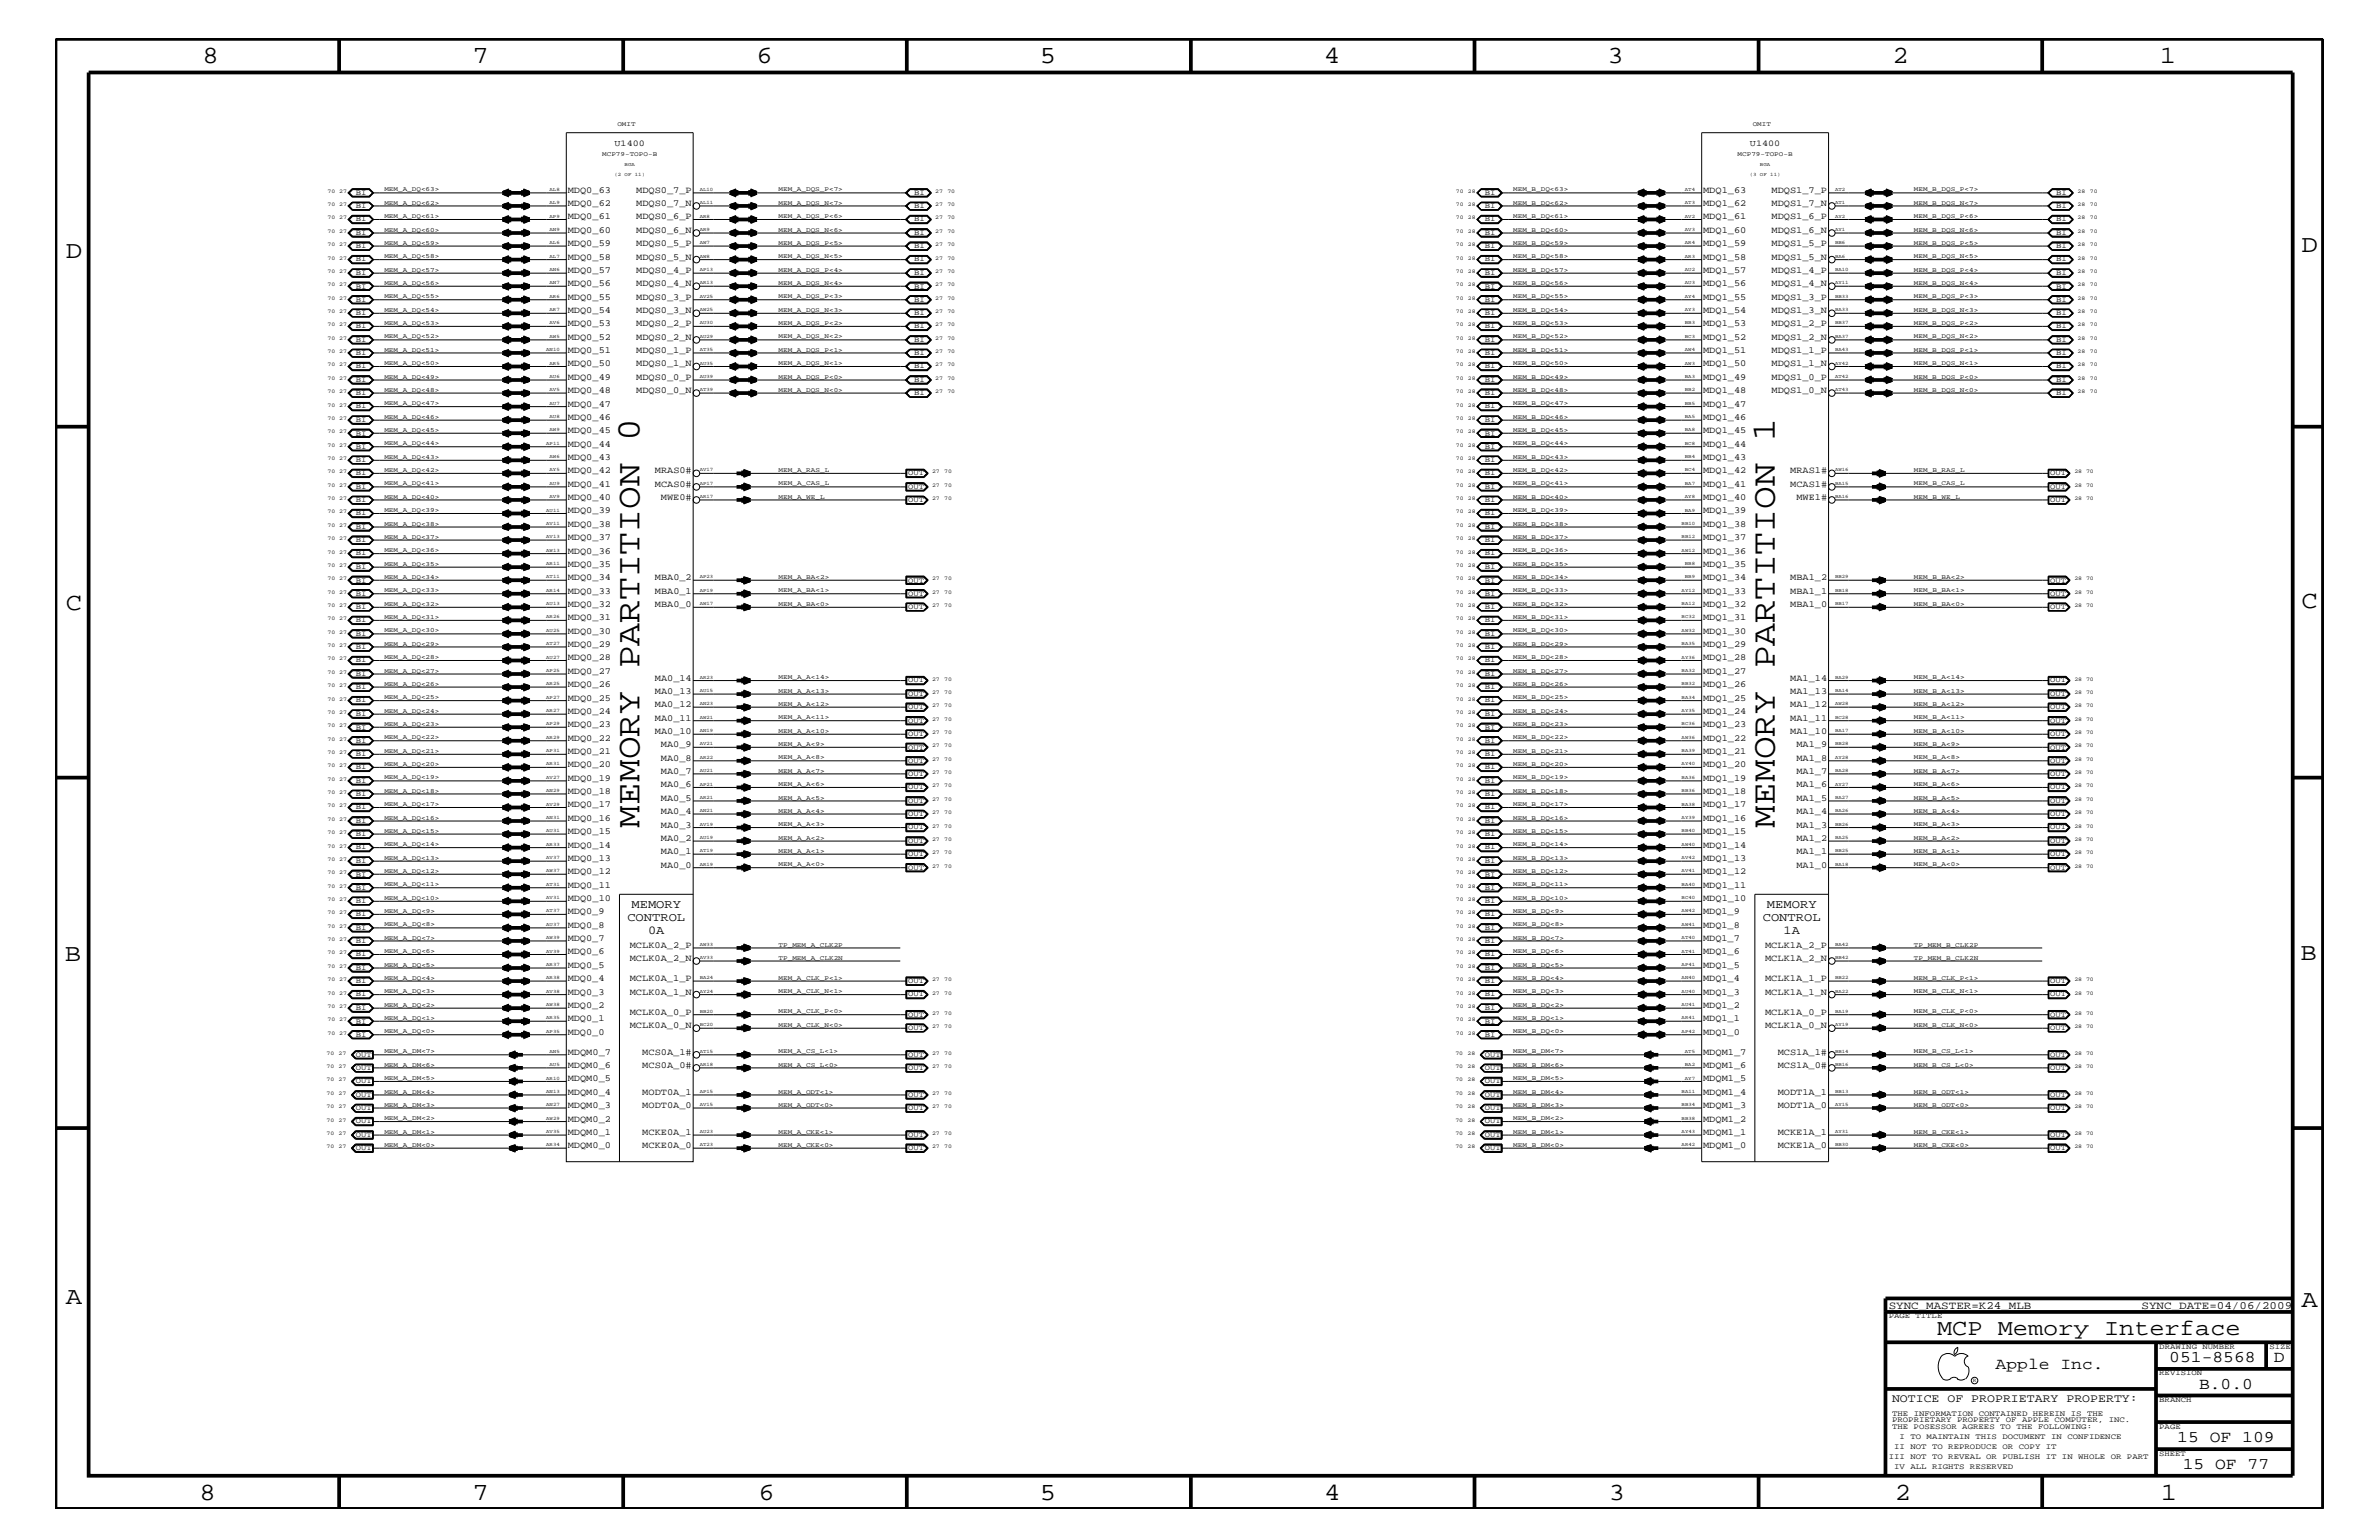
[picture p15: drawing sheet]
<svg xmlns="http://www.w3.org/2000/svg" width="432mm" height="279mm" viewBox="0 0 432 279" stroke-linecap="round" stroke-linejoin="round" font-family="sans-serif">
<defs><g id="words">
<g font-size="6.2">
<text x="116.1" y="150.1" transform="rotate(-90 116.1 150.1)">MEMORY PARTITION 0</text>
<text x="322.2" y="150.1" transform="rotate(-90 322.2 150.1)">MEMORY PARTITION 1</text>
</g>
<g font-size="4.5">
<text x="36.7" y="11.5">8</text>
<text x="85.8" y="11.5">7</text>
<text x="137.3" y="11.5">6</text>
<text x="188.7" y="11.5">5</text>
<text x="240.3" y="11.5">4</text>
<text x="291.8" y="11.5">3</text>
<text x="343.5" y="11.5">2</text>
<text x="392" y="11.5">1</text>
<text x="11.9" y="46.8">D</text>
<text x="417.7" y="45.7">D</text>
<text x="11.9" y="110.6">C</text>
<text x="417.7" y="110.3">C</text>
<text x="11.8" y="174.3">B</text>
<text x="417.6" y="174.2">B</text>
<text x="11.9" y="236.7">A</text>
<text x="417.7" y="237.1">A</text>
<text x="36.2" y="272.1">8</text>
<text x="85.8" y="272.1">7</text>
<text x="137.7" y="272.1">6</text>
<text x="188.7" y="272.1">5</text>
<text x="240.4" y="272.1">4</text>
<text x="292" y="272.1">3</text>
<text x="343.9" y="272.1">2</text>
<text x="392.2" y="272.1">1</text>
</g>
<text font-size="4.1" x="351.6" y="242.3">MCP Memory Interface</text>
<g font-size="3">
<text x="362.2" y="248.4">Apple Inc.</text>
<text x="393.7" y="247.1">051-8568</text>
<text x="399.2" y="252">B.0.0</text>
<text x="412.7" y="247.1">D</text>
<text x="395.2" y="261.6">15 OF 109</text>
<text x="396.2" y="266.6">15 OF 77</text>
</g>
<g font-size="2.2">
<text x="113.9" y="167.1">CONTROL</text>
<text x="114.6" y="164.7">MEMORY</text>
<text x="320" y="167.1">CONTROL</text>
<text x="320.7" y="164.7">MEMORY</text>
<text x="117.6" y="169.5">0A</text>
<text x="323.7" y="169.5">1A</text>
</g>
<text font-size="2.1" x="343.4" y="254.4">NOTICE OF PROPRIETARY PROPERTY:</text>
<g font-size="2">
<text x="342.8" y="237.4">SYNC_MASTER=K24_MLB</text>
<text x="388.7" y="237.4">SYNC_DATE=04/06/2009</text>
</g>
<g font-size="1.7">
<text x="103" y="35">MDQ0_63</text>
<text x="115.5" y="35">MDQS0_7_P</text>
<text x="309.1" y="35">MDQ1_63</text>
<text x="321.6" y="35">MDQS1_7_P</text>
<text x="103" y="39.8">MDQ0_61</text>
<text x="103" y="37.4">MDQ0_62</text>
<text x="115.5" y="39.8">MDQS0_6_P</text>
<text x="115.5" y="37.4">MDQS0_7_N</text>
<text x="309.1" y="37.4">MDQ1_62</text>
<text x="309.1" y="39.8">MDQ1_61</text>
<text x="321.6" y="39.8">MDQS1_6_P</text>
<text x="321.6" y="37.4">MDQS1_7_N</text>
<text x="103" y="42.3">MDQ0_60</text>
<text x="103" y="47.1">MDQ0_58</text>
<text x="103" y="44.6">MDQ0_59</text>
<text x="115.5" y="47.1">MDQS0_5_N</text>
<text x="115.5" y="44.6">MDQS0_5_P</text>
<text x="115.5" y="42.3">MDQS0_6_N</text>
<text x="309.1" y="42.3">MDQ1_60</text>
<text x="309.1" y="44.6">MDQ1_59</text>
<text x="309.1" y="47.1">MDQ1_58</text>
<text x="321.6" y="42.3">MDQS1_6_N</text>
<text x="321.6" y="47.1">MDQS1_5_N</text>
<text x="321.6" y="44.6">MDQS1_5_P</text>
<text x="103" y="51.9">MDQ0_56</text>
<text x="103" y="49.6">MDQ0_57</text>
<text x="115.5" y="49.6">MDQS0_4_P</text>
<text x="115.5" y="51.9">MDQS0_4_N</text>
<text x="309.1" y="49.6">MDQ1_57</text>
<text x="309.1" y="51.9">MDQ1_56</text>
<text x="321.6" y="49.6">MDQS1_4_P</text>
<text x="321.6" y="51.9">MDQS1_4_N</text>
<text x="103" y="54.4">MDQ0_55</text>
<text x="103" y="56.8">MDQ0_54</text>
<text x="103" y="59.2">MDQ0_53</text>
<text x="115.5" y="59.2">MDQS0_2_P</text>
<text x="115.5" y="56.8">MDQS0_3_N</text>
<text x="115.5" y="54.4">MDQS0_3_P</text>
<text x="309.1" y="59.2">MDQ1_53</text>
<text x="309.1" y="54.4">MDQ1_55</text>
<text x="309.1" y="56.8">MDQ1_54</text>
<text x="321.6" y="54.4">MDQS1_3_P</text>
<text x="321.6" y="59.2">MDQS1_2_P</text>
<text x="321.6" y="56.8">MDQS1_3_N</text>
<text x="103" y="64">MDQ0_51</text>
<text x="103" y="61.7">MDQ0_52</text>
<text x="115.5" y="64">MDQS0_1_P</text>
<text x="115.5" y="61.7">MDQS0_2_N</text>
<text x="309.1" y="61.7">MDQ1_52</text>
<text x="309.1" y="64">MDQ1_51</text>
<text x="321.6" y="64">MDQS1_1_P</text>
<text x="321.6" y="61.7">MDQS1_2_N</text>
<text x="103" y="66.5">MDQ0_50</text>
<text x="103" y="68.9">MDQ0_49</text>
<text x="103" y="71.3">MDQ0_48</text>
<text x="115.5" y="68.9">MDQS0_0_P</text>
<text x="115.5" y="71.3">MDQS0_0_N</text>
<text x="115.5" y="66.5">MDQS0_1_N</text>
<text x="309.1" y="68.9">MDQ1_49</text>
<text x="309.1" y="66.5">MDQ1_50</text>
<text x="309.1" y="71.3">MDQ1_48</text>
<text x="321.6" y="66.5">MDQS1_1_N</text>
<text x="321.6" y="68.9">MDQS1_0_P</text>
<text x="321.6" y="71.3">MDQS1_0_N</text>
<text x="103" y="73.8">MDQ0_47</text>
<text x="103" y="76.2">MDQ0_46</text>
<text x="309.1" y="73.8">MDQ1_47</text>
<text x="309.1" y="76.2">MDQ1_46</text>
<text x="103" y="83.5">MDQ0_43</text>
<text x="103" y="78.6">MDQ0_45</text>
<text x="103" y="81.1">MDQ0_44</text>
<text x="309.1" y="83.5">MDQ1_43</text>
<text x="309.1" y="81.1">MDQ1_44</text>
<text x="309.1" y="78.6">MDQ1_45</text>
<text x="103" y="88.3">MDQ0_41</text>
<text x="103" y="85.9">MDQ0_42</text>
<text x="118.9" y="88.3">MCAS0#</text>
<text x="118.9" y="85.9">MRAS0#</text>
<text x="309.1" y="85.9">MDQ1_42</text>
<text x="309.1" y="88.3">MDQ1_41</text>
<text x="325" y="85.9">MRAS1#</text>
<text x="325" y="88.3">MCAS1#</text>
<text x="103" y="95.6">MDQ0_38</text>
<text x="103" y="90.7">MDQ0_40</text>
<text x="103" y="93.2">MDQ0_39</text>
<text x="120" y="90.7">MWE0#</text>
<text x="309.1" y="95.6">MDQ1_38</text>
<text x="309.1" y="93.2">MDQ1_39</text>
<text x="309.1" y="90.7">MDQ1_40</text>
<text x="326.1" y="90.7">MWE1#</text>
<text x="103" y="100.4">MDQ0_36</text>
<text x="103" y="98">MDQ0_37</text>
<text x="309.1" y="98">MDQ1_37</text>
<text x="309.1" y="100.4">MDQ1_36</text>
<text x="103" y="102.9">MDQ0_35</text>
<text x="103" y="105.3">MDQ0_34</text>
<text x="103" y="107.7">MDQ0_33</text>
<text x="118.9" y="105.3">MBA0_2</text>
<text x="118.9" y="107.7">MBA0_1</text>
<text x="309.1" y="102.9">MDQ1_35</text>
<text x="309.1" y="107.7">MDQ1_33</text>
<text x="309.1" y="105.3">MDQ1_34</text>
<text x="325" y="105.3">MBA1_2</text>
<text x="325" y="107.7">MBA1_1</text>
<text x="103" y="112.6">MDQ0_31</text>
<text x="103" y="110.2">MDQ0_32</text>
<text x="118.9" y="110.2">MBA0_0</text>
<text x="309.1" y="110.2">MDQ1_32</text>
<text x="309.1" y="112.6">MDQ1_31</text>
<text x="325" y="110.2">MBA1_0</text>
<text x="103" y="117.4">MDQ0_29</text>
<text x="103" y="119.8">MDQ0_28</text>
<text x="103" y="115">MDQ0_30</text>
<text x="309.1" y="115">MDQ1_30</text>
<text x="309.1" y="119.8">MDQ1_28</text>
<text x="309.1" y="117.4">MDQ1_29</text>
<text x="103" y="124.7">MDQ0_26</text>
<text x="103" y="122.3">MDQ0_27</text>
<text x="118.9" y="125.9">MA0_13</text>
<text x="118.9" y="123.5">MA0_14</text>
<text x="309.1" y="122.3">MDQ1_27</text>
<text x="309.1" y="124.7">MDQ1_26</text>
<text x="325" y="123.5">MA1_14</text>
<text x="325" y="125.9">MA1_13</text>
<text x="103" y="127.1">MDQ0_25</text>
<text x="103" y="129.6">MDQ0_24</text>
<text x="103" y="131.9">MDQ0_23</text>
<text x="118.9" y="130.8">MA0_11</text>
<text x="118.9" y="128.3">MA0_12</text>
<text x="309.1" y="127.1">MDQ1_25</text>
<text x="309.1" y="129.6">MDQ1_24</text>
<text x="309.1" y="131.9">MDQ1_23</text>
<text x="325" y="128.3">MA1_12</text>
<text x="325" y="130.8">MA1_11</text>
<text x="103" y="136.8">MDQ0_21</text>
<text x="103" y="134.4">MDQ0_22</text>
<text x="118.9" y="133.2">MA0_10</text>
<text x="120" y="135.6">MA0_9</text>
<text x="309.1" y="134.4">MDQ1_22</text>
<text x="309.1" y="136.8">MDQ1_21</text>
<text x="325" y="133.2">MA1_10</text>
<text x="326.1" y="135.6">MA1_9</text>
<text x="103" y="139.2">MDQ0_20</text>
<text x="103" y="141.7">MDQ0_19</text>
<text x="120" y="142.9">MA0_6</text>
<text x="120" y="138">MA0_8</text>
<text x="120" y="140.4">MA0_7</text>
<text x="309.1" y="141.7">MDQ1_19</text>
<text x="309.1" y="139.2">MDQ1_20</text>
<text x="326.1" y="138">MA1_8</text>
<text x="326.1" y="140.4">MA1_7</text>
<text x="326.1" y="142.9">MA1_6</text>
<text x="103" y="149">MDQ0_16</text>
<text x="103" y="144">MDQ0_18</text>
<text x="103" y="146.5">MDQ0_17</text>
<text x="120" y="147.7">MA0_4</text>
<text x="120" y="145.3">MA0_5</text>
<text x="309.1" y="146.5">MDQ1_17</text>
<text x="309.1" y="144">MDQ1_18</text>
<text x="309.1" y="149">MDQ1_16</text>
<text x="326.1" y="145.3">MA1_5</text>
<text x="326.1" y="147.7">MA1_4</text>
<text x="103" y="151.3">MDQ0_15</text>
<text x="103" y="153.8">MDQ0_14</text>
<text x="120" y="155">MA0_1</text>
<text x="120" y="152.6">MA0_2</text>
<text x="120" y="150.1">MA0_3</text>
<text x="309.1" y="153.8">MDQ1_14</text>
<text x="309.1" y="151.3">MDQ1_15</text>
<text x="326.1" y="150.1">MA1_3</text>
<text x="326.1" y="152.6">MA1_2</text>
<text x="326.1" y="155">MA1_1</text>
<text x="103" y="161.1">MDQ0_11</text>
<text x="103" y="156.2">MDQ0_13</text>
<text x="103" y="158.6">MDQ0_12</text>
<text x="120" y="157.4">MA0_0</text>
<text x="309.1" y="158.6">MDQ1_12</text>
<text x="309.1" y="156.2">MDQ1_13</text>
<text x="309.1" y="161.1">MDQ1_11</text>
<text x="326.1" y="157.4">MA1_0</text>
<text x="103" y="165.9">MDQ0_9</text>
<text x="103" y="163.5">MDQ0_10</text>
<text x="309.1" y="163.5">MDQ1_10</text>
<text x="309.1" y="165.9">MDQ1_9</text>
<text x="103" y="173.2">MDQ0_6</text>
<text x="103" y="168.3">MDQ0_8</text>
<text x="103" y="170.7">MDQ0_7</text>
<text x="114.3" y="172">MCLK0A_2_P</text>
<text x="309.1" y="170.7">MDQ1_7</text>
<text x="309.1" y="168.3">MDQ1_8</text>
<text x="309.1" y="173.2">MDQ1_6</text>
<text x="320.4" y="172">MCLK1A_2_P</text>
<text x="103" y="178">MDQ0_4</text>
<text x="103" y="175.6">MDQ0_5</text>
<text x="114.3" y="174.4">MCLK0A_2_N</text>
<text x="114.3" y="178">MCLK0A_1_P</text>
<text x="309.1" y="178">MDQ1_4</text>
<text x="309.1" y="175.6">MDQ1_5</text>
<text x="320.4" y="178">MCLK1A_1_P</text>
<text x="320.4" y="174.4">MCLK1A_2_N</text>
<text x="103" y="185.3">MDQ0_1</text>
<text x="103" y="180.5">MDQ0_3</text>
<text x="103" y="182.9">MDQ0_2</text>
<text x="114.3" y="184.1">MCLK0A_0_P</text>
<text x="114.3" y="180.5">MCLK0A_1_N</text>
<text x="309.1" y="180.5">MDQ1_3</text>
<text x="309.1" y="182.9">MDQ1_2</text>
<text x="309.1" y="185.3">MDQ1_1</text>
<text x="320.4" y="184.1">MCLK1A_0_P</text>
<text x="320.4" y="180.5">MCLK1A_1_N</text>
<text x="103" y="187.7">MDQ0_0</text>
<text x="103" y="191.4">MDQM0_7</text>
<text x="114.3" y="186.5">MCLK0A_0_N</text>
<text x="116.6" y="191.4">MCS0A_1#</text>
<text x="309.1" y="187.7">MDQ1_0</text>
<text x="309.1" y="191.4">MDQM1_7</text>
<text x="320.4" y="186.5">MCLK1A_0_N</text>
<text x="322.7" y="191.4">MCS1A_1#</text>
<text x="103" y="196.2">MDQM0_5</text>
<text x="103" y="193.7">MDQM0_6</text>
<text x="116.6" y="193.7">MCS0A_0#</text>
<text x="309.1" y="193.7">MDQM1_6</text>
<text x="309.1" y="196.2">MDQM1_5</text>
<text x="322.7" y="193.7">MCS1A_0#</text>
<text x="103" y="203.5">MDQM0_2</text>
<text x="103" y="201">MDQM0_3</text>
<text x="103" y="198.7">MDQM0_4</text>
<text x="116.6" y="198.7">MODT0A_1</text>
<text x="116.6" y="201">MODT0A_0</text>
<text x="309.1" y="198.7">MDQM1_4</text>
<text x="309.1" y="201">MDQM1_3</text>
<text x="309.1" y="203.5">MDQM1_2</text>
<text x="322.7" y="198.7">MODT1A_1</text>
<text x="322.7" y="201">MODT1A_0</text>
<text x="103" y="205.9">MDQM0_1</text>
<text x="103" y="208.3">MDQM0_0</text>
<text x="116.6" y="205.9">MCKE0A_1</text>
<text x="116.6" y="208.3">MCKE0A_0</text>
<text x="309.1" y="208.3">MDQM1_0</text>
<text x="309.1" y="205.9">MDQM1_1</text>
<text x="322.7" y="208.3">MCKE1A_0</text>
<text x="322.7" y="205.9">MCKE1A_1</text>
</g>
<g font-size="1.6">
<text x="111.5" y="26.5">U1400</text>
<text x="317.6" y="26.5">U1400</text>
</g>
<g font-size="1.4">
<text x="64.6" y="35.3">BI</text>
<text x="165.9" y="35.3">BI</text>
<text x="269.5" y="35.3">BI</text>
<text x="373.2" y="35.3">BI</text>
<text x="64.6" y="37.8">BI</text>
<text x="64.6" y="40.2">BI</text>
<text x="165.9" y="37.8">BI</text>
<text x="165.9" y="40.2">BI</text>
<text x="269.5" y="37.8">BI</text>
<text x="269.5" y="40.2">BI</text>
<text x="373.2" y="37.8">BI</text>
<text x="373.2" y="40.2">BI</text>
<text x="64.6" y="42.6">BI</text>
<text x="64.6" y="45.1">BI</text>
<text x="64.6" y="47.4">BI</text>
<text x="165.9" y="42.6">BI</text>
<text x="165.9" y="47.4">BI</text>
<text x="165.9" y="45.1">BI</text>
<text x="269.5" y="42.6">BI</text>
<text x="269.5" y="45.1">BI</text>
<text x="269.5" y="47.4">BI</text>
<text x="373.2" y="42.6">BI</text>
<text x="373.2" y="47.4">BI</text>
<text x="373.2" y="45.1">BI</text>
<text x="64.6" y="49.9">BI</text>
<text x="64.6" y="52.4">BI</text>
<text x="165.9" y="52.4">BI</text>
<text x="165.9" y="49.9">BI</text>
<text x="269.5" y="49.9">BI</text>
<text x="269.5" y="52.4">BI</text>
<text x="373.2" y="49.9">BI</text>
<text x="373.2" y="52.4">BI</text>
<text x="64.6" y="54.7">BI</text>
<text x="64.6" y="57.2">BI</text>
<text x="64.6" y="59.5">BI</text>
<text x="165.9" y="57.2">BI</text>
<text x="165.9" y="54.7">BI</text>
<text x="165.9" y="59.5">BI</text>
<text x="269.5" y="54.7">BI</text>
<text x="269.5" y="57.2">BI</text>
<text x="269.5" y="59.5">BI</text>
<text x="373.2" y="54.7">BI</text>
<text x="373.2" y="57.2">BI</text>
<text x="373.2" y="59.5">BI</text>
<text x="64.6" y="62">BI</text>
<text x="64.6" y="64.5">BI</text>
<text x="165.9" y="62">BI</text>
<text x="165.9" y="64.5">BI</text>
<text x="269.5" y="62">BI</text>
<text x="269.5" y="64.5">BI</text>
<text x="373.2" y="62">BI</text>
<text x="373.2" y="64.5">BI</text>
<text x="64.6" y="66.8">BI</text>
<text x="64.6" y="69.3">BI</text>
<text x="64.6" y="71.7">BI</text>
<text x="165.9" y="66.8">BI</text>
<text x="165.9" y="71.7">BI</text>
<text x="165.9" y="69.3">BI</text>
<text x="269.5" y="66.8">BI</text>
<text x="269.5" y="69.3">BI</text>
<text x="269.5" y="71.7">BI</text>
<text x="373.2" y="66.8">BI</text>
<text x="373.2" y="69.3">BI</text>
<text x="373.2" y="71.7">BI</text>
<text x="64.6" y="74.1">BI</text>
<text x="64.6" y="76.6">BI</text>
<text x="269.5" y="74.1">BI</text>
<text x="269.5" y="76.6">BI</text>
<text x="64.6" y="79">BI</text>
<text x="64.6" y="81.4">BI</text>
<text x="64.6" y="83.8">BI</text>
<text x="269.5" y="79">BI</text>
<text x="269.5" y="81.4">BI</text>
<text x="269.5" y="83.8">BI</text>
<text x="64.6" y="86.2">BI</text>
<text x="64.6" y="88.7">BI</text>
<text x="164.8" y="86.2">OUT</text>
<text x="164.8" y="88.7">OUT</text>
<text x="269.5" y="86.2">BI</text>
<text x="269.5" y="88.7">BI</text>
<text x="372.1" y="86.2">OUT</text>
<text x="372.1" y="88.7">OUT</text>
<text x="64.6" y="91.1">BI</text>
<text x="64.6" y="93.5">BI</text>
<text x="64.6" y="96">BI</text>
<text x="164.8" y="91.1">OUT</text>
<text x="269.5" y="91.1">BI</text>
<text x="269.5" y="93.5">BI</text>
<text x="269.5" y="96">BI</text>
<text x="372.1" y="91.1">OUT</text>
<text x="64.6" y="98.4">BI</text>
<text x="64.6" y="100.8">BI</text>
<text x="269.5" y="98.4">BI</text>
<text x="269.5" y="100.8">BI</text>
<text x="64.6" y="103.2">BI</text>
<text x="64.6" y="105.7">BI</text>
<text x="164.8" y="105.7">OUT</text>
<text x="269.5" y="103.2">BI</text>
<text x="269.5" y="105.7">BI</text>
<text x="372.1" y="105.7">OUT</text>
<text x="64.6" y="108.1">BI</text>
<text x="64.6" y="110.5">BI</text>
<text x="64.6" y="112.9">BI</text>
<text x="164.8" y="108.1">OUT</text>
<text x="164.8" y="110.5">OUT</text>
<text x="269.5" y="110.5">BI</text>
<text x="269.5" y="108.1">BI</text>
<text x="269.5" y="112.9">BI</text>
<text x="372.1" y="108.1">OUT</text>
<text x="372.1" y="110.5">OUT</text>
<text x="64.6" y="115.3">BI</text>
<text x="64.6" y="117.8">BI</text>
<text x="269.5" y="115.3">BI</text>
<text x="269.5" y="117.8">BI</text>
<text x="64.6" y="120.2">BI</text>
<text x="64.6" y="122.6">BI</text>
<text x="64.6" y="125.1">BI</text>
<text x="164.8" y="123.8">OUT</text>
<text x="269.5" y="120.2">BI</text>
<text x="269.5" y="122.6">BI</text>
<text x="269.5" y="125.1">BI</text>
<text x="372.1" y="123.8">OUT</text>
<text x="64.6" y="127.5">BI</text>
<text x="64.6" y="129.9">BI</text>
<text x="164.8" y="131.1">OUT</text>
<text x="164.8" y="126.3">OUT</text>
<text x="164.8" y="128.7">OUT</text>
<text x="269.5" y="129.9">BI</text>
<text x="269.5" y="127.5">BI</text>
<text x="372.1" y="126.3">OUT</text>
<text x="372.1" y="128.7">OUT</text>
<text x="372.1" y="131.1">OUT</text>
<text x="64.6" y="132.4">BI</text>
<text x="64.6" y="134.7">BI</text>
<text x="64.6" y="137.2">BI</text>
<text x="164.8" y="133.5">OUT</text>
<text x="164.8" y="136">OUT</text>
<text x="269.5" y="132.4">BI</text>
<text x="269.5" y="134.7">BI</text>
<text x="269.5" y="137.2">BI</text>
<text x="372.1" y="133.5">OUT</text>
<text x="372.1" y="136">OUT</text>
<text x="64.6" y="139.6">BI</text>
<text x="64.6" y="142">BI</text>
<text x="164.8" y="138.4">OUT</text>
<text x="164.8" y="140.8">OUT</text>
<text x="164.8" y="143.2">OUT</text>
<text x="269.5" y="142">BI</text>
<text x="269.5" y="139.6">BI</text>
<text x="372.1" y="138.4">OUT</text>
<text x="372.1" y="140.8">OUT</text>
<text x="372.1" y="143.2">OUT</text>
<text x="64.6" y="144.5">BI</text>
<text x="64.6" y="146.8">BI</text>
<text x="64.6" y="149.3">BI</text>
<text x="164.8" y="145.7">OUT</text>
<text x="164.8" y="148.1">OUT</text>
<text x="269.5" y="144.5">BI</text>
<text x="269.5" y="146.8">BI</text>
<text x="269.5" y="149.3">BI</text>
<text x="372.1" y="145.7">OUT</text>
<text x="372.1" y="148.1">OUT</text>
<text x="64.6" y="151.8">BI</text>
<text x="64.6" y="154.1">BI</text>
<text x="164.8" y="152.9">OUT</text>
<text x="164.8" y="155.4">OUT</text>
<text x="164.8" y="150.5">OUT</text>
<text x="269.5" y="154.1">BI</text>
<text x="269.5" y="151.8">BI</text>
<text x="372.1" y="150.5">OUT</text>
<text x="372.1" y="152.9">OUT</text>
<text x="372.1" y="155.4">OUT</text>
<text x="64.6" y="156.6">BI</text>
<text x="64.6" y="159">BI</text>
<text x="64.6" y="161.4">BI</text>
<text x="164.8" y="157.8">OUT</text>
<text x="269.5" y="156.6">BI</text>
<text x="269.5" y="159">BI</text>
<text x="269.5" y="161.4">BI</text>
<text x="372.1" y="157.8">OUT</text>
<text x="64.6" y="163.9">BI</text>
<text x="64.6" y="166.2">BI</text>
<text x="269.5" y="166.2">BI</text>
<text x="269.5" y="163.9">BI</text>
<text x="64.6" y="168.7">BI</text>
<text x="64.6" y="171.1">BI</text>
<text x="64.6" y="173.5">BI</text>
<text x="269.5" y="168.7">BI</text>
<text x="269.5" y="171.1">BI</text>
<text x="269.5" y="173.5">BI</text>
<text x="64.6" y="176">BI</text>
<text x="64.6" y="178.4">BI</text>
<text x="164.8" y="178.4">OUT</text>
<text x="269.5" y="176">BI</text>
<text x="269.5" y="178.4">BI</text>
<text x="372.1" y="178.4">OUT</text>
<text x="64.6" y="180.8">BI</text>
<text x="64.6" y="183.2">BI</text>
<text x="64.6" y="185.7">BI</text>
<text x="164.8" y="180.8">OUT</text>
<text x="164.8" y="184.4">OUT</text>
<text x="269.5" y="180.8">BI</text>
<text x="269.5" y="185.7">BI</text>
<text x="269.5" y="183.2">BI</text>
<text x="372.1" y="180.8">OUT</text>
<text x="372.1" y="184.4">OUT</text>
<text x="64.6" y="191.7">OUT</text>
<text x="64.6" y="188.1">BI</text>
<text x="164.8" y="186.9">OUT</text>
<text x="164.8" y="191.7">OUT</text>
<text x="269.5" y="191.7">OUT</text>
<text x="269.5" y="188.1">BI</text>
<text x="372.1" y="186.9">OUT</text>
<text x="372.1" y="191.7">OUT</text>
<text x="64.6" y="194.2">OUT</text>
<text x="64.6" y="196.5">OUT</text>
<text x="164.8" y="194.2">OUT</text>
<text x="269.5" y="194.2">OUT</text>
<text x="269.5" y="196.5">OUT</text>
<text x="372.1" y="194.2">OUT</text>
<text x="64.6" y="199">OUT</text>
<text x="64.6" y="201.5">OUT</text>
<text x="64.6" y="203.8">OUT</text>
<text x="164.8" y="199">OUT</text>
<text x="164.8" y="201.5">OUT</text>
<text x="269.5" y="199">OUT</text>
<text x="269.5" y="201.5">OUT</text>
<text x="269.5" y="203.8">OUT</text>
<text x="372.1" y="199">OUT</text>
<text x="372.1" y="201.5">OUT</text>
<text x="64.6" y="206.3">OUT</text>
<text x="64.6" y="208.7">OUT</text>
<text x="164.8" y="206.3">OUT</text>
<text x="164.8" y="208.7">OUT</text>
<text x="269.5" y="206.3">OUT</text>
<text x="269.5" y="208.7">OUT</text>
<text x="372.1" y="206.3">OUT</text>
<text x="372.1" y="208.7">OUT</text>
<text x="342.8" y="239.2">PAGE TITLE</text>
<text x="391.9" y="244.7">DRAWING NUMBER</text>
<text x="411.9" y="244.7">SIZE</text>
<text x="391.9" y="249.5">REVISION</text>
<text x="343.4" y="256.8">THE INFORMATION CONTAINED HEREIN IS THE</text>
<text x="391.9" y="254.4">BRANCH</text>
<text x="343.4" y="259.3">THE POSESSOR AGREES TO THE FOLLOWING:</text>
<text x="343.4" y="258">PROPRIETARY PROPERTY OF APPLE COMPUTER, INC.</text>
<text x="343.8" y="262.9">II NOT TO REPRODUCE OR COPY IT</text>
<text x="344.8" y="261.1">I TO MAINTAIN THIS DOCUMENT IN CONFIDENCE</text>
<text x="391.9" y="259.3">PAGE</text>
<text x="342.8" y="264.7">III NOT TO REVEAL OR PUBLISH IT IN WHOLE OR PART</text>
<text x="343.8" y="266.6">IV ALL RIGHTS RESERVED</text>
<text x="391.9" y="264.1">SHEET</text>
</g>
<g font-size="1.2">
<text x="112.1" y="22.9">OMIT</text>
<text x="318.1" y="22.9">OMIT</text>
<text x="109.3" y="28.4">MCP79-TOPO-B</text>
<text x="315.4" y="28.4">MCP79-TOPO-B</text>
<text x="69.8" y="34.7">MEM_A_DQ&lt;63&gt;</text>
<text x="141.3" y="34.7">MEM_A_DQS_P&lt;7&gt;</text>
<text x="274.7" y="34.7">MEM_B_DQ&lt;63&gt;</text>
<text x="347.4" y="34.7">MEM_B_DQS_P&lt;7&gt;</text>
<text x="69.8" y="39.6">MEM_A_DQ&lt;61&gt;</text>
<text x="69.8" y="37.2">MEM_A_DQ&lt;62&gt;</text>
<text x="141.3" y="39.6">MEM_A_DQS_P&lt;6&gt;</text>
<text x="141.3" y="37.2">MEM_A_DQS_N&lt;7&gt;</text>
<text x="274.7" y="39.6">MEM_B_DQ&lt;61&gt;</text>
<text x="274.7" y="37.2">MEM_B_DQ&lt;62&gt;</text>
<text x="347.4" y="39.6">MEM_B_DQS_P&lt;6&gt;</text>
<text x="347.4" y="37.2">MEM_B_DQS_N&lt;7&gt;</text>
<text x="69.8" y="46.8">MEM_A_DQ&lt;58&gt;</text>
<text x="69.8" y="44.4">MEM_A_DQ&lt;59&gt;</text>
<text x="69.8" y="42">MEM_A_DQ&lt;60&gt;</text>
<text x="141.3" y="46.8">MEM_A_DQS_N&lt;5&gt;</text>
<text x="141.3" y="44.4">MEM_A_DQS_P&lt;5&gt;</text>
<text x="141.3" y="42">MEM_A_DQS_N&lt;6&gt;</text>
<text x="274.7" y="46.8">MEM_B_DQ&lt;58&gt;</text>
<text x="274.7" y="44.4">MEM_B_DQ&lt;59&gt;</text>
<text x="274.7" y="42">MEM_B_DQ&lt;60&gt;</text>
<text x="347.4" y="46.8">MEM_B_DQS_N&lt;5&gt;</text>
<text x="347.4" y="44.4">MEM_B_DQS_P&lt;5&gt;</text>
<text x="347.4" y="42">MEM_B_DQS_N&lt;6&gt;</text>
<text x="69.8" y="51.7">MEM_A_DQ&lt;56&gt;</text>
<text x="69.8" y="49.3">MEM_A_DQ&lt;57&gt;</text>
<text x="141.3" y="51.7">MEM_A_DQS_N&lt;4&gt;</text>
<text x="141.3" y="49.3">MEM_A_DQS_P&lt;4&gt;</text>
<text x="274.7" y="51.7">MEM_B_DQ&lt;56&gt;</text>
<text x="274.7" y="49.3">MEM_B_DQ&lt;57&gt;</text>
<text x="347.4" y="51.7">MEM_B_DQS_N&lt;4&gt;</text>
<text x="347.4" y="49.3">MEM_B_DQS_P&lt;4&gt;</text>
<text x="69.8" y="59">MEM_A_DQ&lt;53&gt;</text>
<text x="69.8" y="56.6">MEM_A_DQ&lt;54&gt;</text>
<text x="69.8" y="54.1">MEM_A_DQ&lt;55&gt;</text>
<text x="141.3" y="59">MEM_A_DQS_P&lt;2&gt;</text>
<text x="141.3" y="56.6">MEM_A_DQS_N&lt;3&gt;</text>
<text x="141.3" y="54.1">MEM_A_DQS_P&lt;3&gt;</text>
<text x="274.7" y="59">MEM_B_DQ&lt;53&gt;</text>
<text x="274.7" y="56.6">MEM_B_DQ&lt;54&gt;</text>
<text x="274.7" y="54.1">MEM_B_DQ&lt;55&gt;</text>
<text x="347.4" y="59">MEM_B_DQS_P&lt;2&gt;</text>
<text x="347.4" y="56.6">MEM_B_DQS_N&lt;3&gt;</text>
<text x="347.4" y="54.1">MEM_B_DQS_P&lt;3&gt;</text>
<text x="69.8" y="63.9">MEM_A_DQ&lt;51&gt;</text>
<text x="69.8" y="61.4">MEM_A_DQ&lt;52&gt;</text>
<text x="141.3" y="63.9">MEM_A_DQS_P&lt;1&gt;</text>
<text x="141.3" y="61.4">MEM_A_DQS_N&lt;2&gt;</text>
<text x="274.7" y="63.9">MEM_B_DQ&lt;51&gt;</text>
<text x="274.7" y="61.4">MEM_B_DQ&lt;52&gt;</text>
<text x="347.4" y="63.9">MEM_B_DQS_P&lt;1&gt;</text>
<text x="347.4" y="61.4">MEM_B_DQS_N&lt;2&gt;</text>
<text x="69.8" y="71.1">MEM_A_DQ&lt;48&gt;</text>
<text x="69.8" y="68.7">MEM_A_DQ&lt;49&gt;</text>
<text x="69.8" y="66.2">MEM_A_DQ&lt;50&gt;</text>
<text x="141.3" y="71.1">MEM_A_DQS_N&lt;0&gt;</text>
<text x="141.3" y="68.7">MEM_A_DQS_P&lt;0&gt;</text>
<text x="141.3" y="66.2">MEM_A_DQS_N&lt;1&gt;</text>
<text x="274.7" y="71.1">MEM_B_DQ&lt;48&gt;</text>
<text x="274.7" y="68.7">MEM_B_DQ&lt;49&gt;</text>
<text x="274.7" y="66.2">MEM_B_DQ&lt;50&gt;</text>
<text x="347.4" y="71.1">MEM_B_DQS_N&lt;0&gt;</text>
<text x="347.4" y="68.7">MEM_B_DQS_P&lt;0&gt;</text>
<text x="347.4" y="66.2">MEM_B_DQS_N&lt;1&gt;</text>
<text x="69.8" y="76">MEM_A_DQ&lt;46&gt;</text>
<text x="69.8" y="73.5">MEM_A_DQ&lt;47&gt;</text>
<text x="274.7" y="76">MEM_B_DQ&lt;46&gt;</text>
<text x="274.7" y="73.5">MEM_B_DQ&lt;47&gt;</text>
<text x="69.8" y="83.3">MEM_A_DQ&lt;43&gt;</text>
<text x="69.8" y="80.8">MEM_A_DQ&lt;44&gt;</text>
<text x="69.8" y="78.3">MEM_A_DQ&lt;45&gt;</text>
<text x="274.7" y="83.3">MEM_B_DQ&lt;43&gt;</text>
<text x="274.7" y="80.8">MEM_B_DQ&lt;44&gt;</text>
<text x="274.7" y="78.3">MEM_B_DQ&lt;45&gt;</text>
<text x="69.8" y="88.1">MEM_A_DQ&lt;41&gt;</text>
<text x="69.8" y="85.6">MEM_A_DQ&lt;42&gt;</text>
<text x="141.3" y="88.1">MEM_A_CAS_L</text>
<text x="141.3" y="85.6">MEM_A_RAS_L</text>
<text x="274.7" y="88.1">MEM_B_DQ&lt;41&gt;</text>
<text x="274.7" y="85.6">MEM_B_DQ&lt;42&gt;</text>
<text x="347.4" y="88.1">MEM_B_CAS_L</text>
<text x="347.4" y="85.6">MEM_B_RAS_L</text>
<text x="69.8" y="95.4">MEM_A_DQ&lt;38&gt;</text>
<text x="69.8" y="92.9">MEM_A_DQ&lt;39&gt;</text>
<text x="69.8" y="90.5">MEM_A_DQ&lt;40&gt;</text>
<text x="141.3" y="90.5">MEM_A_WE_L</text>
<text x="274.7" y="95.4">MEM_B_DQ&lt;38&gt;</text>
<text x="274.7" y="92.9">MEM_B_DQ&lt;39&gt;</text>
<text x="274.7" y="90.5">MEM_B_DQ&lt;40&gt;</text>
<text x="347.4" y="90.5">MEM_B_WE_L</text>
<text x="69.8" y="100.2">MEM_A_DQ&lt;36&gt;</text>
<text x="69.8" y="97.7">MEM_A_DQ&lt;37&gt;</text>
<text x="274.7" y="100.2">MEM_B_DQ&lt;36&gt;</text>
<text x="274.7" y="97.7">MEM_B_DQ&lt;37&gt;</text>
<text x="69.8" y="107.5">MEM_A_DQ&lt;33&gt;</text>
<text x="69.8" y="105">MEM_A_DQ&lt;34&gt;</text>
<text x="69.8" y="102.6">MEM_A_DQ&lt;35&gt;</text>
<text x="141.3" y="107.5">MEM_A_BA&lt;1&gt;</text>
<text x="141.3" y="105">MEM_A_BA&lt;2&gt;</text>
<text x="274.7" y="107.5">MEM_B_DQ&lt;33&gt;</text>
<text x="274.7" y="105">MEM_B_DQ&lt;34&gt;</text>
<text x="274.7" y="102.6">MEM_B_DQ&lt;35&gt;</text>
<text x="347.4" y="107.5">MEM_B_BA&lt;1&gt;</text>
<text x="347.4" y="105">MEM_B_BA&lt;2&gt;</text>
<text x="69.8" y="112.3">MEM_A_DQ&lt;31&gt;</text>
<text x="69.8" y="109.9">MEM_A_DQ&lt;32&gt;</text>
<text x="141.3" y="109.9">MEM_A_BA&lt;0&gt;</text>
<text x="274.7" y="112.3">MEM_B_DQ&lt;31&gt;</text>
<text x="274.7" y="109.9">MEM_B_DQ&lt;32&gt;</text>
<text x="347.4" y="109.9">MEM_B_BA&lt;0&gt;</text>
<text x="69.8" y="119.6">MEM_A_DQ&lt;28&gt;</text>
<text x="69.8" y="117.2">MEM_A_DQ&lt;29&gt;</text>
<text x="69.8" y="114.8">MEM_A_DQ&lt;30&gt;</text>
<text x="274.7" y="119.6">MEM_B_DQ&lt;28&gt;</text>
<text x="274.7" y="117.2">MEM_B_DQ&lt;29&gt;</text>
<text x="274.7" y="114.8">MEM_B_DQ&lt;30&gt;</text>
<text x="69.8" y="124.4">MEM_A_DQ&lt;26&gt;</text>
<text x="69.8" y="122">MEM_A_DQ&lt;27&gt;</text>
<text x="141.3" y="125.7">MEM_A_A&lt;13&gt;</text>
<text x="141.3" y="123.2">MEM_A_A&lt;14&gt;</text>
<text x="274.7" y="124.4">MEM_B_DQ&lt;26&gt;</text>
<text x="274.7" y="122">MEM_B_DQ&lt;27&gt;</text>
<text x="347.4" y="125.7">MEM_B_A&lt;13&gt;</text>
<text x="347.4" y="123.2">MEM_B_A&lt;14&gt;</text>
<text x="69.8" y="131.7">MEM_A_DQ&lt;23&gt;</text>
<text x="69.8" y="129.3">MEM_A_DQ&lt;24&gt;</text>
<text x="69.8" y="126.9">MEM_A_DQ&lt;25&gt;</text>
<text x="141.3" y="130.5">MEM_A_A&lt;11&gt;</text>
<text x="141.3" y="128">MEM_A_A&lt;12&gt;</text>
<text x="274.7" y="131.7">MEM_B_DQ&lt;23&gt;</text>
<text x="274.7" y="129.3">MEM_B_DQ&lt;24&gt;</text>
<text x="274.7" y="126.9">MEM_B_DQ&lt;25&gt;</text>
<text x="347.4" y="130.5">MEM_B_A&lt;11&gt;</text>
<text x="347.4" y="128">MEM_B_A&lt;12&gt;</text>
<text x="69.8" y="136.6">MEM_A_DQ&lt;21&gt;</text>
<text x="69.8" y="134.1">MEM_A_DQ&lt;22&gt;</text>
<text x="141.3" y="137.8">MEM_A_A&lt;8&gt;</text>
<text x="141.3" y="135.3">MEM_A_A&lt;9&gt;</text>
<text x="141.3" y="133">MEM_A_A&lt;10&gt;</text>
<text x="274.7" y="136.6">MEM_B_DQ&lt;21&gt;</text>
<text x="274.7" y="134.1">MEM_B_DQ&lt;22&gt;</text>
<text x="347.4" y="137.8">MEM_B_A&lt;8&gt;</text>
<text x="347.4" y="135.3">MEM_B_A&lt;9&gt;</text>
<text x="347.4" y="133">MEM_B_A&lt;10&gt;</text>
<text x="69.8" y="143.9">MEM_A_DQ&lt;18&gt;</text>
<text x="69.8" y="141.4">MEM_A_DQ&lt;19&gt;</text>
<text x="69.8" y="139">MEM_A_DQ&lt;20&gt;</text>
<text x="141.3" y="142.6">MEM_A_A&lt;6&gt;</text>
<text x="141.3" y="140.2">MEM_A_A&lt;7&gt;</text>
<text x="274.7" y="143.9">MEM_B_DQ&lt;18&gt;</text>
<text x="274.7" y="141.4">MEM_B_DQ&lt;19&gt;</text>
<text x="274.7" y="139">MEM_B_DQ&lt;20&gt;</text>
<text x="347.4" y="142.6">MEM_B_A&lt;6&gt;</text>
<text x="347.4" y="140.2">MEM_B_A&lt;7&gt;</text>
<text x="69.8" y="148.7">MEM_A_DQ&lt;16&gt;</text>
<text x="69.8" y="146.2">MEM_A_DQ&lt;17&gt;</text>
<text x="141.3" y="149.9">MEM_A_A&lt;3&gt;</text>
<text x="141.3" y="147.5">MEM_A_A&lt;4&gt;</text>
<text x="141.3" y="145.1">MEM_A_A&lt;5&gt;</text>
<text x="274.7" y="148.7">MEM_B_DQ&lt;16&gt;</text>
<text x="274.7" y="146.2">MEM_B_DQ&lt;17&gt;</text>
<text x="347.4" y="149.9">MEM_B_A&lt;3&gt;</text>
<text x="347.4" y="147.5">MEM_B_A&lt;4&gt;</text>
<text x="347.4" y="145.1">MEM_B_A&lt;5&gt;</text>
<text x="69.8" y="156">MEM_A_DQ&lt;13&gt;</text>
<text x="69.8" y="153.5">MEM_A_DQ&lt;14&gt;</text>
<text x="69.8" y="151.1">MEM_A_DQ&lt;15&gt;</text>
<text x="141.3" y="154.7">MEM_A_A&lt;1&gt;</text>
<text x="141.3" y="152.3">MEM_A_A&lt;2&gt;</text>
<text x="274.7" y="156">MEM_B_DQ&lt;13&gt;</text>
<text x="274.7" y="153.5">MEM_B_DQ&lt;14&gt;</text>
<text x="274.7" y="151.1">MEM_B_DQ&lt;15&gt;</text>
<text x="347.4" y="154.7">MEM_B_A&lt;1&gt;</text>
<text x="347.4" y="152.3">MEM_B_A&lt;2&gt;</text>
<text x="69.8" y="160.8">MEM_A_DQ&lt;11&gt;</text>
<text x="69.8" y="158.4">MEM_A_DQ&lt;12&gt;</text>
<text x="141.3" y="157.2">MEM_A_A&lt;0&gt;</text>
<text x="274.7" y="160.8">MEM_B_DQ&lt;11&gt;</text>
<text x="274.7" y="158.4">MEM_B_DQ&lt;12&gt;</text>
<text x="347.4" y="157.2">MEM_B_A&lt;0&gt;</text>
<text x="69.8" y="165.6">MEM_A_DQ&lt;9&gt;</text>
<text x="69.8" y="163.3">MEM_A_DQ&lt;10&gt;</text>
<text x="274.7" y="165.6">MEM_B_DQ&lt;9&gt;</text>
<text x="274.7" y="163.3">MEM_B_DQ&lt;10&gt;</text>
<text x="69.8" y="172.9">MEM_A_DQ&lt;6&gt;</text>
<text x="69.8" y="170.5">MEM_A_DQ&lt;7&gt;</text>
<text x="69.8" y="168.1">MEM_A_DQ&lt;8&gt;</text>
<text x="141.3" y="171.7">TP_MEM_A_CLK2P</text>
<text x="274.7" y="172.9">MEM_B_DQ&lt;6&gt;</text>
<text x="274.7" y="170.5">MEM_B_DQ&lt;7&gt;</text>
<text x="274.7" y="168.1">MEM_B_DQ&lt;8&gt;</text>
<text x="347.4" y="171.7">TP_MEM_B_CLK2P</text>
<text x="69.8" y="177.7">MEM_A_DQ&lt;4&gt;</text>
<text x="69.8" y="175.4">MEM_A_DQ&lt;5&gt;</text>
<text x="141.3" y="177.7">MEM_A_CLK_P&lt;1&gt;</text>
<text x="141.3" y="174.2">TP_MEM_A_CLK2N</text>
<text x="274.7" y="177.7">MEM_B_DQ&lt;4&gt;</text>
<text x="274.7" y="175.4">MEM_B_DQ&lt;5&gt;</text>
<text x="347.4" y="177.7">MEM_B_CLK_P&lt;1&gt;</text>
<text x="347.4" y="174.2">TP_MEM_B_CLK2N</text>
<text x="69.8" y="185">MEM_A_DQ&lt;1&gt;</text>
<text x="69.8" y="182.7">MEM_A_DQ&lt;2&gt;</text>
<text x="69.8" y="180.2">MEM_A_DQ&lt;3&gt;</text>
<text x="141.3" y="183.8">MEM_A_CLK_P&lt;0&gt;</text>
<text x="141.3" y="180.2">MEM_A_CLK_N&lt;1&gt;</text>
<text x="274.7" y="185">MEM_B_DQ&lt;1&gt;</text>
<text x="274.7" y="182.7">MEM_B_DQ&lt;2&gt;</text>
<text x="274.7" y="180.2">MEM_B_DQ&lt;3&gt;</text>
<text x="347.4" y="183.8">MEM_B_CLK_P&lt;0&gt;</text>
<text x="347.4" y="180.2">MEM_B_CLK_N&lt;1&gt;</text>
<text x="69.8" y="191.1">MEM_A_DM&lt;7&gt;</text>
<text x="69.8" y="187.5">MEM_A_DQ&lt;0&gt;</text>
<text x="141.3" y="191.1">MEM_A_CS_L&lt;1&gt;</text>
<text x="141.3" y="186.3">MEM_A_CLK_N&lt;0&gt;</text>
<text x="274.7" y="191.1">MEM_B_DM&lt;7&gt;</text>
<text x="274.7" y="187.5">MEM_B_DQ&lt;0&gt;</text>
<text x="347.4" y="191.1">MEM_B_CS_L&lt;1&gt;</text>
<text x="347.4" y="186.3">MEM_B_CLK_N&lt;0&gt;</text>
<text x="69.8" y="195.9">MEM_A_DM&lt;5&gt;</text>
<text x="69.8" y="193.6">MEM_A_DM&lt;6&gt;</text>
<text x="141.3" y="193.6">MEM_A_CS_L&lt;0&gt;</text>
<text x="274.7" y="195.9">MEM_B_DM&lt;5&gt;</text>
<text x="274.7" y="193.6">MEM_B_DM&lt;6&gt;</text>
<text x="347.4" y="193.6">MEM_B_CS_L&lt;0&gt;</text>
<text x="69.8" y="203.2">MEM_A_DM&lt;2&gt;</text>
<text x="69.8" y="200.9">MEM_A_DM&lt;3&gt;</text>
<text x="69.8" y="198.4">MEM_A_DM&lt;4&gt;</text>
<text x="141.3" y="200.9">MEM_A_ODT&lt;0&gt;</text>
<text x="141.3" y="198.4">MEM_A_ODT&lt;1&gt;</text>
<text x="274.7" y="203.2">MEM_B_DM&lt;2&gt;</text>
<text x="274.7" y="200.9">MEM_B_DM&lt;3&gt;</text>
<text x="274.7" y="198.4">MEM_B_DM&lt;4&gt;</text>
<text x="347.4" y="200.9">MEM_B_ODT&lt;0&gt;</text>
<text x="347.4" y="198.4">MEM_B_ODT&lt;1&gt;</text>
<text x="69.8" y="208.1">MEM_A_DM&lt;0&gt;</text>
<text x="69.8" y="205.7">MEM_A_DM&lt;1&gt;</text>
<text x="141.3" y="208.1">MEM_A_CKE&lt;0&gt;</text>
<text x="141.3" y="205.7">MEM_A_CKE&lt;1&gt;</text>
<text x="274.7" y="208.1">MEM_B_DM&lt;0&gt;</text>
<text x="274.7" y="205.7">MEM_B_DM&lt;1&gt;</text>
<text x="347.4" y="208.1">MEM_B_CKE&lt;0&gt;</text>
<text x="347.4" y="205.7">MEM_B_CKE&lt;1&gt;</text>
</g>
<g font-size="1">
<text x="59.4" y="35">70 27</text>
<text x="169.8" y="35">27</text>
<text x="172" y="35">70</text>
<text x="264.2" y="35">70</text>
<text x="266.4" y="35">28</text>
<text x="377.1" y="35">28</text>
<text x="379.3" y="35">70</text>
<text x="59.4" y="37.4">70 27</text>
<text x="59.4" y="39.8">70 27</text>
<text x="169.8" y="37.4">27</text>
<text x="169.8" y="39.8">27</text>
<text x="172" y="37.4">70</text>
<text x="172" y="39.8">70</text>
<text x="264.2" y="37.4">70</text>
<text x="264.2" y="39.8">70</text>
<text x="266.4" y="37.4">28</text>
<text x="266.4" y="39.8">28</text>
<text x="377.1" y="37.4">28</text>
<text x="377.1" y="39.8">28</text>
<text x="379.3" y="37.4">70</text>
<text x="379.3" y="39.8">70</text>
<text x="59.4" y="42.3">70 27</text>
<text x="59.4" y="44.6">70 27</text>
<text x="59.4" y="47.1">70 27</text>
<text x="169.8" y="42.3">27</text>
<text x="169.8" y="47.1">27</text>
<text x="169.8" y="44.6">27</text>
<text x="172" y="42.3">70</text>
<text x="172" y="47.1">70</text>
<text x="172" y="44.6">70</text>
<text x="264.2" y="42.3">70</text>
<text x="264.2" y="44.6">70</text>
<text x="264.2" y="47.1">70</text>
<text x="266.4" y="42.3">28</text>
<text x="266.4" y="44.6">28</text>
<text x="266.4" y="47.1">28</text>
<text x="377.1" y="42.3">28</text>
<text x="377.1" y="47.1">28</text>
<text x="377.1" y="44.6">28</text>
<text x="379.3" y="42.3">70</text>
<text x="379.3" y="47.1">70</text>
<text x="379.3" y="44.6">70</text>
<text x="59.4" y="49.6">70 27</text>
<text x="59.4" y="51.9">70 27</text>
<text x="169.8" y="51.9">27</text>
<text x="169.8" y="49.6">27</text>
<text x="172" y="51.9">70</text>
<text x="172" y="49.6">70</text>
<text x="264.2" y="49.6">70</text>
<text x="264.2" y="51.9">70</text>
<text x="266.4" y="49.6">28</text>
<text x="266.4" y="51.9">28</text>
<text x="377.1" y="49.6">28</text>
<text x="377.1" y="51.9">28</text>
<text x="379.3" y="49.6">70</text>
<text x="379.3" y="51.9">70</text>
<text x="59.4" y="54.4">70 27</text>
<text x="59.4" y="56.8">70 27</text>
<text x="59.4" y="59.2">70 27</text>
<text x="169.8" y="56.8">27</text>
<text x="169.8" y="54.4">27</text>
<text x="169.8" y="59.2">27</text>
<text x="172" y="56.8">70</text>
<text x="172" y="54.4">70</text>
<text x="172" y="59.2">70</text>
<text x="264.2" y="54.4">70</text>
<text x="264.2" y="56.8">70</text>
<text x="264.2" y="59.2">70</text>
<text x="266.4" y="54.4">28</text>
<text x="266.4" y="56.8">28</text>
<text x="266.4" y="59.2">28</text>
<text x="377.1" y="54.4">28</text>
<text x="377.1" y="56.8">28</text>
<text x="377.1" y="59.2">28</text>
<text x="379.3" y="54.4">70</text>
<text x="379.3" y="56.8">70</text>
<text x="379.3" y="59.2">70</text>
<text x="59.4" y="61.7">70 27</text>
<text x="59.4" y="64">70 27</text>
<text x="169.8" y="61.7">27</text>
<text x="169.8" y="64">27</text>
<text x="172" y="61.7">70</text>
<text x="172" y="64">70</text>
<text x="264.2" y="61.7">70</text>
<text x="264.2" y="64">70</text>
<text x="266.4" y="61.7">28</text>
<text x="266.4" y="64">28</text>
<text x="377.1" y="61.7">28</text>
<text x="377.1" y="64">28</text>
<text x="379.3" y="61.7">70</text>
<text x="379.3" y="64">70</text>
<text x="59.4" y="66.5">70 27</text>
<text x="59.4" y="68.9">70 27</text>
<text x="59.4" y="71.3">70 27</text>
<text x="169.8" y="66.5">27</text>
<text x="169.8" y="71.3">27</text>
<text x="169.8" y="68.9">27</text>
<text x="172" y="66.5">70</text>
<text x="172" y="71.3">70</text>
<text x="172" y="68.9">70</text>
<text x="264.2" y="66.5">70</text>
<text x="264.2" y="68.9">70</text>
<text x="264.2" y="71.3">70</text>
<text x="266.4" y="66.5">28</text>
<text x="266.4" y="68.9">28</text>
<text x="266.4" y="71.3">28</text>
<text x="377.1" y="66.5">28</text>
<text x="377.1" y="68.9">28</text>
<text x="377.1" y="71.3">28</text>
<text x="379.3" y="66.5">70</text>
<text x="379.3" y="68.9">70</text>
<text x="379.3" y="71.3">70</text>
<text x="59.4" y="73.8">70 27</text>
<text x="59.4" y="76.2">70 27</text>
<text x="264.2" y="73.8">70</text>
<text x="264.2" y="76.2">70</text>
<text x="266.4" y="73.8">28</text>
<text x="266.4" y="76.2">28</text>
<text x="59.4" y="78.6">70 27</text>
<text x="59.4" y="81.1">70 27</text>
<text x="59.4" y="83.5">70 27</text>
<text x="264.2" y="78.6">70</text>
<text x="264.2" y="81.1">70</text>
<text x="264.2" y="83.5">70</text>
<text x="266.4" y="78.6">28</text>
<text x="266.4" y="81.1">28</text>
<text x="266.4" y="83.5">28</text>
<text x="59.4" y="85.9">70 27</text>
<text x="59.4" y="88.3">70 27</text>
<text x="169.2" y="85.9">27</text>
<text x="169.2" y="88.3">27</text>
<text x="171.4" y="85.9">70</text>
<text x="171.4" y="88.3">70</text>
<text x="264.2" y="85.9">70</text>
<text x="264.2" y="88.3">70</text>
<text x="266.4" y="85.9">28</text>
<text x="266.4" y="88.3">28</text>
<text x="376.5" y="85.9">28 70</text>
<text x="376.5" y="88.3">28 70</text>
<text x="59.4" y="90.7">70 27</text>
<text x="59.4" y="93.2">70 27</text>
<text x="59.4" y="95.6">70 27</text>
<text x="169.2" y="90.7">27</text>
<text x="171.4" y="90.7">70</text>
<text x="264.2" y="90.7">70</text>
<text x="264.2" y="93.2">70</text>
<text x="264.2" y="95.6">70</text>
<text x="266.4" y="90.7">28</text>
<text x="266.4" y="93.2">28</text>
<text x="266.4" y="95.6">28</text>
<text x="376.5" y="90.7">28 70</text>
<text x="59.4" y="98">70 27</text>
<text x="59.4" y="100.4">70 27</text>
<text x="264.2" y="98">70</text>
<text x="264.2" y="100.4">70</text>
<text x="266.4" y="98">28</text>
<text x="266.4" y="100.4">28</text>
<text x="59.4" y="102.9">70 27</text>
<text x="59.4" y="105.3">70 27</text>
<text x="59.4" y="107.7">70 27</text>
<text x="169.2" y="105.3">27</text>
<text x="169.2" y="107.7">27</text>
<text x="171.4" y="105.3">70</text>
<text x="171.4" y="107.7">70</text>
<text x="264.2" y="102.9">70</text>
<text x="264.2" y="105.3">70</text>
<text x="264.2" y="107.7">70</text>
<text x="266.4" y="102.9">28</text>
<text x="266.4" y="105.3">28</text>
<text x="266.4" y="107.7">28</text>
<text x="376.5" y="105.3">28 70</text>
<text x="376.5" y="107.7">28 70</text>
<text x="59.4" y="110.2">70 27</text>
<text x="59.4" y="112.6">70 27</text>
<text x="169.2" y="110.2">27</text>
<text x="171.4" y="110.2">70</text>
<text x="264.2" y="110.2">70</text>
<text x="264.2" y="112.6">70</text>
<text x="266.4" y="110.2">28</text>
<text x="266.4" y="112.6">28</text>
<text x="376.5" y="110.2">28 70</text>
<text x="59.4" y="115">70 27</text>
<text x="59.4" y="117.4">70 27</text>
<text x="59.4" y="119.8">70 27</text>
<text x="264.2" y="115">70</text>
<text x="264.2" y="117.4">70</text>
<text x="264.2" y="119.8">70</text>
<text x="266.4" y="115">28</text>
<text x="266.4" y="117.4">28</text>
<text x="266.4" y="119.8">28</text>
<text x="59.4" y="122.3">70 27</text>
<text x="59.4" y="124.7">70 27</text>
<text x="169.2" y="123.5">27</text>
<text x="169.2" y="125.9">27</text>
<text x="171.4" y="123.5">70</text>
<text x="171.4" y="125.9">70</text>
<text x="264.2" y="122.3">70</text>
<text x="264.2" y="124.7">70</text>
<text x="266.4" y="122.3">28</text>
<text x="266.4" y="124.7">28</text>
<text x="376.5" y="123.5">28 70</text>
<text x="376.5" y="125.9">28 70</text>
<text x="59.4" y="127.1">70 27</text>
<text x="59.4" y="129.6">70 27</text>
<text x="59.4" y="131.9">70 27</text>
<text x="169.2" y="130.8">27</text>
<text x="169.2" y="128.3">27</text>
<text x="171.4" y="130.8">70</text>
<text x="171.4" y="128.3">70</text>
<text x="264.2" y="129.6">70</text>
<text x="264.2" y="127.1">70</text>
<text x="264.2" y="131.9">70</text>
<text x="266.4" y="129.6">28</text>
<text x="266.4" y="127.1">28</text>
<text x="266.4" y="131.9">28</text>
<text x="376.5" y="128.3">28 70</text>
<text x="376.5" y="130.8">28 70</text>
<text x="59.4" y="134.4">70 27</text>
<text x="59.4" y="136.8">70 27</text>
<text x="169.2" y="133.2">27</text>
<text x="169.2" y="135.6">27</text>
<text x="171.4" y="133.2">70</text>
<text x="171.4" y="135.6">70</text>
<text x="264.2" y="134.4">70</text>
<text x="264.2" y="136.8">70</text>
<text x="266.4" y="134.4">28</text>
<text x="266.4" y="136.8">28</text>
<text x="376.5" y="133.2">28 70</text>
<text x="376.5" y="135.6">28 70</text>
<text x="59.4" y="139.2">70 27</text>
<text x="59.4" y="141.7">70 27</text>
<text x="169.2" y="138">27</text>
<text x="169.2" y="140.4">27</text>
<text x="169.2" y="142.9">27</text>
<text x="171.4" y="138">70</text>
<text x="171.4" y="140.4">70</text>
<text x="171.4" y="142.9">70</text>
<text x="264.2" y="141.7">70</text>
<text x="264.2" y="139.2">70</text>
<text x="266.4" y="141.7">28</text>
<text x="266.4" y="139.2">28</text>
<text x="376.5" y="138">28 70</text>
<text x="376.5" y="140.4">28 70</text>
<text x="376.5" y="142.9">28 70</text>
<text x="59.4" y="144">70 27</text>
<text x="59.4" y="146.5">70 27</text>
<text x="59.4" y="149">70 27</text>
<text x="169.2" y="145.3">27</text>
<text x="169.2" y="147.7">27</text>
<text x="171.4" y="145.3">70</text>
<text x="171.4" y="147.7">70</text>
<text x="264.2" y="144">70</text>
<text x="264.2" y="146.5">70</text>
<text x="264.2" y="149">70</text>
<text x="266.4" y="144">28</text>
<text x="266.4" y="146.5">28</text>
<text x="266.4" y="149">28</text>
<text x="376.5" y="145.3">28 70</text>
<text x="376.5" y="147.7">28 70</text>
<text x="59.4" y="151.3">70 27</text>
<text x="59.4" y="153.8">70 27</text>
<text x="169.2" y="152.6">27</text>
<text x="169.2" y="155">27</text>
<text x="169.2" y="150.1">27</text>
<text x="171.4" y="152.6">70</text>
<text x="171.4" y="155">70</text>
<text x="171.4" y="150.1">70</text>
<text x="264.2" y="153.8">70</text>
<text x="264.2" y="151.3">70</text>
<text x="266.4" y="153.8">28</text>
<text x="266.4" y="151.3">28</text>
<text x="376.5" y="150.1">28 70</text>
<text x="376.5" y="152.6">28 70</text>
<text x="376.5" y="155">28 70</text>
<text x="59.4" y="156.2">70 27</text>
<text x="59.4" y="158.6">70 27</text>
<text x="59.4" y="161.1">70 27</text>
<text x="169.2" y="157.4">27</text>
<text x="171.4" y="157.4">70</text>
<text x="264.2" y="156.2">70</text>
<text x="264.2" y="158.6">70</text>
<text x="264.2" y="161.1">70</text>
<text x="266.4" y="156.2">28</text>
<text x="266.4" y="158.6">28</text>
<text x="266.4" y="161.1">28</text>
<text x="376.5" y="157.4">28 70</text>
<text x="59.4" y="163.5">70 27</text>
<text x="59.4" y="165.9">70 27</text>
<text x="264.2" y="165.9">70</text>
<text x="264.2" y="163.5">70</text>
<text x="266.4" y="165.9">28</text>
<text x="266.4" y="163.5">28</text>
<text x="59.4" y="168.3">70 27</text>
<text x="59.4" y="170.7">70 27</text>
<text x="59.4" y="173.2">70 27</text>
<text x="264.2" y="168.3">70</text>
<text x="264.2" y="170.7">70</text>
<text x="264.2" y="173.2">70</text>
<text x="266.4" y="168.3">28</text>
<text x="266.4" y="170.7">28</text>
<text x="266.4" y="173.2">28</text>
<text x="59.4" y="175.6">70 27</text>
<text x="59.4" y="178">70 27</text>
<text x="169.2" y="178">27</text>
<text x="171.4" y="178">70</text>
<text x="264.2" y="175.6">70</text>
<text x="264.2" y="178">70</text>
<text x="266.4" y="175.6">28</text>
<text x="266.4" y="178">28</text>
<text x="376.5" y="178">28 70</text>
<text x="59.4" y="180.5">70 27</text>
<text x="59.4" y="182.9">70 27</text>
<text x="59.4" y="185.3">70 27</text>
<text x="169.2" y="180.5">27</text>
<text x="169.2" y="184.1">27</text>
<text x="171.4" y="180.5">70</text>
<text x="171.4" y="184.1">70</text>
<text x="264.2" y="180.5">70</text>
<text x="264.2" y="185.3">70</text>
<text x="264.2" y="182.9">70</text>
<text x="266.4" y="180.5">28</text>
<text x="266.4" y="185.3">28</text>
<text x="266.4" y="182.9">28</text>
<text x="376.5" y="180.5">28 70</text>
<text x="376.5" y="184.1">28 70</text>
<text x="59.3" y="191.4">70</text>
<text x="59.4" y="187.7">70 27</text>
<text x="61.5" y="191.4">27</text>
<text x="169.2" y="186.5">27</text>
<text x="169.2" y="191.4">27</text>
<text x="171.4" y="186.5">70</text>
<text x="171.4" y="191.4">70</text>
<text x="264.2" y="191.4">70</text>
<text x="264.2" y="187.7">70</text>
<text x="266.4" y="191.4">28</text>
<text x="266.4" y="187.7">28</text>
<text x="376.5" y="186.5">28 70</text>
<text x="376.5" y="191.4">28 70</text>
<text x="59.3" y="193.7">70</text>
<text x="59.3" y="196.2">70</text>
<text x="61.5" y="193.7">27</text>
<text x="61.5" y="196.2">27</text>
<text x="169.2" y="193.7">27</text>
<text x="171.4" y="193.7">70</text>
<text x="264.2" y="193.7">70</text>
<text x="264.2" y="196.2">70</text>
<text x="266.4" y="193.7">28</text>
<text x="266.4" y="196.2">28</text>
<text x="376.5" y="193.7">28 70</text>
<text x="59.3" y="198.7">70</text>
<text x="59.3" y="201">70</text>
<text x="59.3" y="203.5">70</text>
<text x="61.5" y="198.7">27</text>
<text x="61.5" y="201">27</text>
<text x="61.5" y="203.5">27</text>
<text x="169.2" y="198.7">27</text>
<text x="169.2" y="201">27</text>
<text x="171.4" y="198.7">70</text>
<text x="171.4" y="201">70</text>
<text x="264.2" y="198.7">70</text>
<text x="264.2" y="201">70</text>
<text x="264.2" y="203.5">70</text>
<text x="266.4" y="198.7">28</text>
<text x="266.4" y="201">28</text>
<text x="266.4" y="203.5">28</text>
<text x="376.5" y="198.7">28 70</text>
<text x="376.5" y="201">28 70</text>
<text x="59.3" y="205.9">70</text>
<text x="59.3" y="208.3">70</text>
<text x="61.5" y="205.9">27</text>
<text x="61.5" y="208.3">27</text>
<text x="169.2" y="205.9">27</text>
<text x="169.2" y="208.3">27</text>
<text x="171.4" y="205.9">70</text>
<text x="171.4" y="208.3">70</text>
<text x="264.2" y="205.9">70</text>
<text x="264.2" y="208.3">70</text>
<text x="266.4" y="205.9">28</text>
<text x="266.4" y="208.3">28</text>
<text x="376.5" y="205.9">28 70</text>
<text x="376.5" y="208.3">28 70</text>
<text x="358.1" y="250.7">R</text>
</g>
<g font-size=".9">
<text x="99.7" y="34.7">AL8</text>
<text x="111.5" y="31.9">(2 OF 11)</text>
<text x="113.4" y="30.2">BGA</text>
<text x="127" y="34.7">AL10</text>
<text x="305.8" y="34.7">AT4</text>
<text x="317.6" y="31.9">(3 OF 11)</text>
<text x="319.4" y="30.2">BGA</text>
<text x="333.1" y="34.7">AT2</text>
<text x="99.7" y="39.5">AP9</text>
<text x="99.7" y="41.9">AN9</text>
<text x="99.7" y="37">AL9</text>
<text x="127" y="41.9">AR9</text>
<text x="127" y="39.5">AR8</text>
<text x="127" y="37">AL11</text>
<text x="305.8" y="41.9">AV3</text>
<text x="305.8" y="37">AT3</text>
<text x="305.8" y="39.5">AV2</text>
<text x="333.1" y="41.9">AY1</text>
<text x="333.1" y="39.5">AY2</text>
<text x="333.1" y="37">AT1</text>
<text x="99.7" y="46.8">AL7</text>
<text x="99.7" y="44.3">AL6</text>
<text x="127" y="46.8">AW8</text>
<text x="127" y="44.3">AW7</text>
<text x="305.8" y="44.3">AR4</text>
<text x="305.8" y="46.8">AR3</text>
<text x="333.1" y="46.8">BA6</text>
<text x="333.1" y="44.3">BB6</text>
<text x="99.7" y="51.6">AN7</text>
<text x="99.7" y="49.1">AN6</text>
<text x="127" y="49.1">AP13</text>
<text x="127" y="51.6">AR13</text>
<text x="305.8" y="49.1">AU2</text>
<text x="305.8" y="51.6">AU3</text>
<text x="333.1" y="49.1">BA10</text>
<text x="333.1" y="51.6">AY11</text>
<text x="99.7" y="54">AR6</text>
<text x="99.7" y="56.4">AR7</text>
<text x="99.7" y="58.9">AV6</text>
<text x="127" y="58.9">AU30</text>
<text x="127" y="56.4">AW25</text>
<text x="127" y="54">AV25</text>
<text x="305.8" y="58.9">BB3</text>
<text x="305.8" y="54">AY4</text>
<text x="305.8" y="56.4">AY3</text>
<text x="333.1" y="54">BB33</text>
<text x="333.1" y="58.9">BB37</text>
<text x="333.1" y="56.4">BA33</text>
<text x="99.1" y="63.7">AN10</text>
<text x="99.7" y="61.3">AW5</text>
<text x="127" y="63.7">AT35</text>
<text x="127" y="61.3">AU29</text>
<text x="305.8" y="61.3">BC3</text>
<text x="305.8" y="63.7">AW4</text>
<text x="333.1" y="63.7">BA43</text>
<text x="333.1" y="61.3">BA37</text>
<text x="99.7" y="66.2">AR5</text>
<text x="99.7" y="68.5">AU6</text>
<text x="99.7" y="71">AV5</text>
<text x="127" y="68.5">AU39</text>
<text x="127" y="71">AT39</text>
<text x="127" y="66.2">AU35</text>
<text x="305.8" y="68.5">BA3</text>
<text x="305.8" y="66.2">AW3</text>
<text x="305.8" y="71">BB2</text>
<text x="333.1" y="66.2">AY42</text>
<text x="333.1" y="68.5">AT42</text>
<text x="333.1" y="71">AT43</text>
<text x="99.7" y="73.4">AU7</text>
<text x="99.7" y="75.8">AU8</text>
<text x="305.8" y="73.4">BB5</text>
<text x="305.8" y="75.8">BA5</text>
<text x="99.1" y="80.7">AP11</text>
<text x="99.7" y="83.1">AW6</text>
<text x="99.7" y="78.3">AW9</text>
<text x="305.8" y="83.1">BB4</text>
<text x="305.8" y="80.7">BC8</text>
<text x="305.8" y="78.3">BA8</text>
<text x="99.7" y="88">AU9</text>
<text x="99.7" y="85.5">AY5</text>
<text x="127" y="88">AP17</text>
<text x="127" y="85.5">AV17</text>
<text x="305.8" y="85.5">BC4</text>
<text x="305.8" y="88">BA7</text>
<text x="333.1" y="85.5">AW16</text>
<text x="333.1" y="88">BA15</text>
<text x="99.1" y="95.2">AV11</text>
<text x="99.1" y="92.8">AU11</text>
<text x="99.7" y="90.4">AV9</text>
<text x="127" y="90.4">AR17</text>
<text x="305.2" y="95.2">BB10</text>
<text x="305.8" y="92.8">BA9</text>
<text x="305.8" y="90.4">AY8</text>
<text x="333.1" y="90.4">BA16</text>
<text x="99.1" y="100.1">AW13</text>
<text x="99.1" y="97.6">AV13</text>
<text x="305.2" y="97.6">BB12</text>
<text x="305.2" y="100.1">AW12</text>
<text x="99.1" y="102.5">AR11</text>
<text x="99.1" y="104.9">AT11</text>
<text x="99.1" y="107.4">AR14</text>
<text x="127" y="104.9">AP23</text>
<text x="127" y="107.4">AP19</text>
<text x="305.2" y="107.4">AY12</text>
<text x="305.8" y="102.5">BB8</text>
<text x="305.8" y="104.9">BB9</text>
<text x="333.1" y="104.9">BB29</text>
<text x="333.1" y="107.4">BB18</text>
<text x="99.1" y="112.2">AR26</text>
<text x="99.1" y="109.8">AU13</text>
<text x="127" y="109.8">AW17</text>
<text x="305.2" y="109.8">BA12</text>
<text x="305.2" y="112.2">BC32</text>
<text x="333.1" y="109.8">BB17</text>
<text x="99.1" y="117">AT27</text>
<text x="99.1" y="119.5">AU27</text>
<text x="99.1" y="114.7">AU25</text>
<text x="305.2" y="114.7">AW32</text>
<text x="305.2" y="119.5">AY36</text>
<text x="305.2" y="117">BA35</text>
<text x="99.1" y="124.3">AR25</text>
<text x="99.1" y="121.9">AP25</text>
<text x="127" y="125.5">AU15</text>
<text x="127" y="123.1">AR23</text>
<text x="305.2" y="121.9">BA32</text>
<text x="305.2" y="124.3">BB32</text>
<text x="333.1" y="123.1">BA29</text>
<text x="333.1" y="125.5">BA14</text>
<text x="99.1" y="126.8">AP27</text>
<text x="99.1" y="129.1">AR27</text>
<text x="99.1" y="131.6">AP29</text>
<text x="127" y="130.4">AW21</text>
<text x="127" y="128">AN23</text>
<text x="305.2" y="126.8">BA34</text>
<text x="305.2" y="129.1">AY35</text>
<text x="305.2" y="131.6">BC36</text>
<text x="333.1" y="128">AW28</text>
<text x="333.1" y="130.4">BC28</text>
<text x="99.1" y="136.4">AP31</text>
<text x="99.1" y="134.1">AR29</text>
<text x="127" y="137.7">AR22</text>
<text x="127" y="135.2">AV21</text>
<text x="127" y="132.8">AN19</text>
<text x="305.2" y="134.1">AW36</text>
<text x="305.2" y="136.4">BA39</text>
<text x="333.1" y="132.8">BA17</text>
<text x="333.1" y="135.2">BB28</text>
<text x="333.1" y="137.7">AY28</text>
<text x="99.1" y="138.9">AR31</text>
<text x="99.1" y="143.7">AN29</text>
<text x="99.1" y="141.3">AV27</text>
<text x="127" y="142.5">AP21</text>
<text x="127" y="140.1">AU21</text>
<text x="305.2" y="141.3">BA36</text>
<text x="305.2" y="138.9">AY40</text>
<text x="305.2" y="143.7">BB36</text>
<text x="333.1" y="140.1">BA28</text>
<text x="333.1" y="142.5">AY27</text>
<text x="99.1" y="148.5">AN31</text>
<text x="99.1" y="146.2">AV29</text>
<text x="127" y="149.8">AV19</text>
<text x="127" y="147.3">AN21</text>
<text x="127" y="144.9">AR21</text>
<text x="305.2" y="146.2">BA38</text>
<text x="305.2" y="148.5">AY39</text>
<text x="333.1" y="144.9">BA27</text>
<text x="333.1" y="147.3">BA26</text>
<text x="333.1" y="149.8">BB26</text>
<text x="99.1" y="151">AU31</text>
<text x="99.1" y="153.4">AR33</text>
<text x="99.1" y="155.8">AV37</text>
<text x="127" y="154.6">AT19</text>
<text x="127" y="152.2">AU19</text>
<text x="305.2" y="155.8">AV42</text>
<text x="305.2" y="153.4">AW40</text>
<text x="305.2" y="151">BB40</text>
<text x="333.1" y="152.2">BA25</text>
<text x="333.1" y="154.6">BB25</text>
<text x="99.1" y="160.7">AT31</text>
<text x="99.1" y="158.3">AW37</text>
<text x="127" y="157.1">AR19</text>
<text x="305.2" y="158.3">AV41</text>
<text x="305.2" y="160.7">BA40</text>
<text x="333.1" y="157.1">BA18</text>
<text x="99.1" y="165.6">AT37</text>
<text x="99.1" y="163.1">AV31</text>
<text x="305.2" y="163.1">BC40</text>
<text x="305.2" y="165.6">AW42</text>
<text x="99.1" y="172.8">AV39</text>
<text x="99.1" y="168">AU37</text>
<text x="99.1" y="170.4">AW39</text>
<text x="127" y="171.6">AW33</text>
<text x="305.2" y="170.4">AT40</text>
<text x="305.2" y="168">AW41</text>
<text x="305.2" y="172.8">AT41</text>
<text x="333.1" y="171.6">BA42</text>
<text x="99.1" y="177.7">AR38</text>
<text x="99.1" y="175.2">AR37</text>
<text x="127" y="174">AV33</text>
<text x="127" y="177.7">BA24</text>
<text x="305.2" y="177.7">AN40</text>
<text x="305.2" y="175.2">AP41</text>
<text x="333.1" y="177.7">BB22</text>
<text x="333.1" y="174">BB42</text>
<text x="99.1" y="184.9">AR35</text>
<text x="99.1" y="180.1">AV38</text>
<text x="99.1" y="182.5">AW38</text>
<text x="127" y="183.8">BB20</text>
<text x="127" y="180.1">AY24</text>
<text x="305.2" y="180.1">AU40</text>
<text x="305.2" y="182.5">AU41</text>
<text x="305.2" y="184.9">AR41</text>
<text x="333.1" y="183.8">BA19</text>
<text x="333.1" y="180.1">BA22</text>
<text x="99.1" y="187.4">AP35</text>
<text x="99.7" y="191">AN5</text>
<text x="127" y="191">AT15</text>
<text x="127" y="186.1">BC20</text>
<text x="305.2" y="187.4">AP42</text>
<text x="305.8" y="191">AT5</text>
<text x="333.1" y="191">BB14</text>
<text x="333.1" y="186.1">AY19</text>
<text x="99.1" y="195.9">AR10</text>
<text x="99.7" y="193.4">AU5</text>
<text x="127" y="193.4">AR18</text>
<text x="305.8" y="193.4">BA2</text>
<text x="305.8" y="195.9">AY7</text>
<text x="333.1" y="193.4">BB16</text>
<text x="99.1" y="203.1">AW29</text>
<text x="99.1" y="200.7">AN27</text>
<text x="99.1" y="198.2">AN13</text>
<text x="127" y="198.2">AP15</text>
<text x="127" y="200.7">AV15</text>
<text x="305.2" y="198.2">BA11</text>
<text x="305.2" y="200.7">BB34</text>
<text x="305.2" y="203.1">BB38</text>
<text x="333.1" y="198.2">BB13</text>
<text x="333.1" y="200.7">AY15</text>
<text x="99.1" y="205.5">AV35</text>
<text x="99.1" y="208">AR34</text>
<text x="127" y="205.5">AU23</text>
<text x="127" y="208">AT23</text>
<text x="305.2" y="208">AR42</text>
<text x="305.2" y="205.5">AY43</text>
<text x="333.1" y="208">BB30</text>
<text x="333.1" y="205.5">AY31</text>
</g>
</g></defs>
<g fill="none" stroke="#000" stroke-width=".18">
<path d="M63.2 39.8l.7-.7h3.2l.7 .7-.7 .8h-3.2zM63.9 34.3h3.2l.5 .7M63.9 34.3h3.2l.6 .7-.6 .7h-3.2M63.9 34.2h3.2l.7 .8-.7 .8h-3.2l-.7-.8zM63.9 34.3l-.7 .7 .7 .7M63.9 34.3l-.6 .7 .6 .7M63.9 36.8h3.2l.5 .6-.5 .6h-3.2l-.6-.6zM63.9 36.7h3.2l.6 .7-.6 .7h-3.2M63.9 36.7h3.2l.7 .7-.7 .7h-3.2M63.9 36.7l-.7 .7 .7 .7M63.9 39.1h3.2l.5 .7M63.9 39.1h3.2l.6 .7-.6 .7h-3.2"/>
<path d="M63.9 39.1l-.7 .7 .7 .7M63.9 39.1l-.6 .7 .6 .7M67.6 35l-.6 .6h-3l-.6-.6 .6-.6h3l.6 .6h35.2M67.6 35l-.5 .7h-3.2M67.6 37.4l-.6 .6h-3l-.6-.6 .6-.6h3l.6 .6h35.2M67.6 39.8l-.6 .6h-3l-.6-.6 .6-.6h3l.6 .6h35.2M67.6 39.8l-.5 .7h-3.2M102.8 24.1h23v186.7h-23zM125.8 39.8h38.8M125.8 35h38.8M127 37.4h37.6M164.3 35l.8-.8h3.2l.8 .8-.8 .8h-3.2z"/>
<path d="M164.3 37.4l.8-.7h3.2l.8 .7-.8 .7h-3.2zM164.3 39.8l.8-.7h3.2l.8 .7-.8 .8h-3.2zM164.4 37.4l.8-.7h3.1l.7 .7-.7 .7h-3.1zM164.6 39.8l.6-.6h3l.6 .6-.6 .6h-3zM165.2 34.4h3l.6 .6-.6 .6h-3l-.6-.6zM165.2 34.3h3l.7 .7-.7 .7h-3M165.2 34.3h3.1l.7 .7-.7 .7h-3.1M165.2 34.3l-.8 .7 .8 .7M165.2 34.3l-.7 .7 .7 .7M165.2 36.8h3l.6 .6-.6 .6h-3M165.2 36.8h3l.7 .6-.7 .6h-3M165.2 36.8l-.7 .6 .7 .6"/>
<path d="M165.2 36.8l-.6 .6 .6 .6M165.2 39.1h3l.7 .7-.7 .7h-3M165.2 39.1h3.1l.7 .7-.7 .7h-3.1M165.2 39.1l-.8 .7 .8 .7M165.2 39.1l-.7 .7 .7 .7M268.1 39.8l.7-.7h3.1l.8 .7-.8 .8h-3.1zM268.8 34.3h3.1l.6 .7-.6 .7h-3.1M268.8 34.3h3.1l.7 .7-.7 .7h-3.1M268.8 34.2h3.1l.8 .8-.8 .8h-3.1l-.7-.8zM268.8 34.3l-.7 .7 .7 .7M268.8 36.8h3.1l.6 .6h36.4M268.8 36.8h3.1l.6 .6-.6 .6h-3.1"/>
<path d="M268.8 36.7h3.1l.7 .7-.7 .7h-3.1M268.8 36.7h3.1l.8 .7-.8 .7h-3.1M268.8 36.7l-.7 .7 .7 .7M268.8 36.8l-.7 .6 .7 .6M268.8 36.8l-.6 .6 .6 .6M268.8 39.1h3.1l.6 .7-.6 .7h-3.1M268.8 39.1h3.1l.7 .7-.7 .7h-3.1M268.8 39.1l-.7 .7 .7 .7M272.5 35l-.6 .6h-3.1l-.6-.6 .6-.6h3.1l.6 .6h36.4M272.5 37.4l-.6 .6h-3.1M272.5 39.8l-.6 .6h-3.1l-.6-.6 .6-.6h3.1l.6 .6h36.4M308.9 24.1h23v186.7h-23z"/>
<path d="M331.9 39.8h40M331.9 35h40M333.1 37.4h38.8M371.7 39.8l.7-.7h3.2l.7 .7-.7 .8h-3.2zM371.9 35l.6-.6h3l.7 .6-.7 .6h-3zM371.9 37.4l.6-.6h3l.7 .6-.7 .6h-3zM371.9 39.8l.6-.6h3l.7 .6-.7 .6h-3zM372.4 34.3h3.2l.6 .7M372.4 34.3h3.2l.7 .7-.7 .7h-3.2M372.4 34.2h3.2l.7 .8-.7 .8h-3.2l-.7-.8zM372.4 34.3l-.6 .7 .6 .7M372.4 34.3l-.5 .7 .5 .7"/>
<path d="M372.4 36.8h3.2l.6 .6-.6 .6h-3.2l-.5-.6zM372.4 36.7h3.2l.7 .7-.7 .7h-3.2M372.4 36.7l-.7 .7 .7 .7M372.4 36.7l-.6 .7 .6 .7M372.4 39.1h3.2l.6 .7M372.4 39.1h3.2l.7 .7-.7 .7h-3.2M372.4 39.1l-.6 .7 .6 .7M372.4 39.1l-.5 .7 .5 .7M376.2 35l-.6 .7h-3.2M376.2 39.8l-.6 .7h-3.2M63.2 49.6l.7-.8h3.2l.7 .8-.7 .7h-3.2zM63.3 51.9l.6-.6h3.2l.5 .6-.5 .7h-3.2z"/>
<path d="M63.9 41.6h3.2l.5 .7-.5 .6h-3.2l-.6-.6zM63.9 41.5h3.2l.6 .8-.6 .7h-3.2l-.7-.7zM63.9 41.5h3.2l.7 .8-.7 .7h-3.2l-.7-.7zM63.9 44.1h3.2l.5 .5-.5 .7h-3.2l-.6-.7zM63.9 44h3.2l.6 .6-.6 .8h-3.2l-.7-.8zM63.9 43.9h3.2l.7 .7-.7 .8h-3.2l-.7-.8zM63.9 46.4h3.2l.5 .7M63.9 46.4h3.2l.6 .7-.6 .7h-3.2M63.9 46.3h3.2l.7 .8-.7 .8h-3.2l-.7-.8zM63.9 46.4l-.7 .7 .7 .7M63.9 46.4l-.6 .7 .6 .7M63.9 48.9h3.2l.5 .7-.5 .6h-3.2l-.6-.6z"/>
<path d="M63.9 48.8h3.2l.6 .8-.6 .6h-3.2l-.7-.6zM63.9 51.3h3.2l.6 .6-.6 .8h-3.2l-.7-.8zM63.9 51.2h3.2l.7 .7-.7 .8h-3.2l-.7-.8zM63.9 53.7h3.2l.5 .7M63.9 53.7h3.2l.6 .7-.6 .7h-3.2M63.9 53.6h3.2l.7 .8-.7 .7h-3.2l-.7-.7zM63.9 53.7l-.7 .7 .7 .7M63.9 53.7l-.6 .7 .6 .7M63.9 56.2h3.2l.5 .6-.5 .6h-3.2l-.6-.6zM63.9 56.1h3.2l.6 .7-.6 .7h-3.2M63.9 56.1h3.2l.7 .7-.7 .7h-3.2M63.9 56.1l-.7 .7 .7 .7"/>
<path d="M63.9 58.5h3.2l.5 .7M63.9 58.5h3.2l.6 .7-.6 .7h-3.2M63.9 58.4h3.2l.7 .8-.7 .8h-3.2l-.7-.8zM63.9 58.5l-.7 .7 .7 .7M63.9 58.5l-.6 .7 .6 .7M67.6 42.3l-.6 .6h-3l-.6-.6 .6-.6h3l.6 .6h35.2M67.6 44.6l-.6 .7h-3l-.6-.7 .6-.5h3l.6 .5h35.2M67.6 47.1l-.6 .6h-3l-.6-.6 .6-.6h3l.6 .6h35.2M67.6 47.1l-.5 .7h-3.2M67.6 49.6l-.6 .6h-3l-.6-.6 .6-.7h3l.6 .7h35.2M67.6 51.9l-.6 .6h-3l-.6-.6 .6-.6h3l.6 .6h35.2M67.6 54.4l-.6 .6h-3l-.6-.6 .6-.6h3l.6 .6h35.2"/>
<path d="M67.6 54.4l-.5 .7h-3.2M67.6 56.8l-.6 .6h-3l-.6-.6 .6-.6h3l.6 .6h35.2M67.6 59.2l-.6 .6h-3l-.6-.6 .6-.6h3l.6 .6h35.2M67.6 59.2l-.5 .7h-3.2M125.8 59.2h38.8M125.8 49.6h38.8M125.8 54.4h38.8M125.8 44.6h38.8M127 56.8h37.6M127 51.9h37.6M127 47.1h37.6M127 42.3h37.6"/>
<path d="M164.3 42.3l.8-.8h3.2l.8 .8-.8 .7h-3.2zM164.3 47.1l.8-.8h3.2l.8 .8-.8 .8h-3.2zM164.3 44.6l.8-.7h3.2l.8 .7-.8 .8h-3.2zM164.3 51.9l.8-.7h3.2l.8 .7-.8 .8h-3.2zM164.3 49.6l.8-.8h3.2l.8 .8-.8 .7h-3.2zM164.3 56.8l.8-.7h3.2l.8 .7-.8 .7h-3.2zM164.3 54.4l.8-.8h3.2l.8 .8-.8 .7h-3.2zM164.3 59.2l.8-.8h3.2l.8 .8-.8 .8h-3.2zM164.4 42.3l.8-.8h3.1l.7 .8-.7 .7h-3.1zM164.4 44.6l.8-.6h3.1l.7 .6-.7 .8h-3.1zM164.4 51.9l.8-.6h3.1l.7 .6-.7 .8h-3.1zM164.4 49.6l.8-.8h3.1l.7 .8-.7 .6h-3.1z"/>
<path d="M164.4 56.8l.8-.7h3.1l.7 .7-.7 .7h-3.1zM164.5 42.3l.7-.7h3l.7 .7-.7 .6h-3zM164.5 51.9l.7-.6h3l.7 .6-.7 .7h-3zM164.6 42.3l.6-.6h3l.6 .6-.6 .6h-3zM164.6 51.9l.6-.6h3l.6 .6-.6 .6h-3zM164.6 59.2l.6-.6h3l.6 .6-.6 .6h-3zM165.2 46.5h3l.6 .6-.6 .6h-3l-.6-.6zM165.2 46.4h3l.7 .7-.7 .7h-3M165.2 46.4h3.1l.7 .7-.7 .7h-3.1M165.2 46.4l-.8 .7 .8 .7M165.2 46.4l-.7 .7 .7 .7M165.2 44.1h3l.6 .5-.6 .7h-3"/>
<path d="M165.2 44.1h3l.7 .5-.7 .7h-3M165.2 44.1l-.7 .5 .7 .7M165.2 44.1l-.6 .5 .6 .7M165.2 48.9h3l.6 .7-.6 .6h-3M165.2 48.9h3l.7 .7-.7 .6h-3M165.2 48.9l-.7 .7 .7 .6M165.2 48.9l-.6 .7 .6 .6M165.2 56.2h3l.6 .6-.6 .6h-3M165.2 56.2h3l.7 .6-.7 .6h-3M165.2 56.2l-.7 .6 .7 .6M165.2 56.2l-.6 .6 .6 .6M165.2 53.8h3l.6 .6-.6 .6h-3l-.6-.6z"/>
<path d="M165.2 53.7h3l.7 .7-.7 .7h-3M165.2 53.7h3.1l.7 .7-.7 .7h-3.1M165.2 53.7l-.8 .7 .8 .7M165.2 53.7l-.7 .7 .7 .7M165.2 58.5h3l.7 .7-.7 .7h-3M165.2 58.5h3.1l.7 .7-.7 .7h-3.1M165.2 58.5l-.8 .7 .8 .7M165.2 58.5l-.7 .7 .7 .7M268.1 42.3l.7-.8h3.1l.8 .8-.8 .7h-3.1zM268.1 44.6l.7-.7h3.1l.8 .7-.8 .8h-3.1zM268.1 47.1l.7-.8h3.1l.8 .8-.8 .8h-3.1zM268.1 49.6l.7-.8h3.1l.8 .8-.8 .7h-3.1z"/>
<path d="M268.1 54.4l.7-.8h3.1l.8 .8-.8 .7h-3.1zM268.1 51.9l.7-.7h3.1l.8 .7-.8 .8h-3.1zM268.1 59.2l.7-.8h3.1l.8 .8-.8 .8h-3.1zM268.1 42.3l.7-.7h3.1l.6 .7-.6 .6h-3.1zM268.1 44.6l.7-.6h3.1l.7 .6-.7 .8h-3.1zM268.1 51.9l.7-.6h3.1l.6 .6-.6 .7h-3.1zM268.1 51.9l.7-.6h3.1l.7 .6-.7 .8h-3.1zM268.8 41.5h3.1l.7 .8-.7 .7h-3.1l-.7-.7zM268.8 44.1h3.1l.6 .5h36.4M268.8 44.1h3.1l.6 .5-.6 .7h-3.1M268.8 44.1l-.7 .5 .7 .7M268.8 44.1l-.6 .5 .6 .7"/>
<path d="M268.8 46.4h3.1l.6 .7-.6 .7h-3.1M268.8 46.4h3.1l.7 .7-.7 .7h-3.1M268.8 46.4l-.7 .7 .7 .7M268.8 48.9h3.1l.6 .7h36.4M268.8 48.9h3.1l.6 .7-.6 .6h-3.1M268.8 48.8h3.1l.7 .8-.7 .6h-3.1l-.7-.6zM268.8 48.9l-.7 .7 .7 .6M268.8 48.9l-.6 .7 .6 .6M268.8 53.7h3.1l.6 .7-.6 .7h-3.1M268.8 53.7h3.1l.7 .7-.7 .7h-3.1M268.8 53.7l-.7 .7 .7 .7M268.8 51.3h3.1l.6 .6h36.4"/>
<path d="M268.8 51.3l-.6 .6 .6 .6h3.1l.6-.6M268.8 56.2h3.1l.6 .6h36.4M268.8 56.2h3.1l.6 .6-.6 .6h-3.1M268.8 56.1h3.1l.7 .7-.7 .7h-3.1M268.8 56.1h3.1l.8 .7-.8 .7h-3.1M268.8 56.1l-.7 .7 .7 .7M268.8 56.2l-.7 .6 .7 .6M268.8 56.2l-.6 .6 .6 .6M268.8 58.5h3.1l.6 .7-.6 .7h-3.1M268.8 58.5h3.1l.7 .7-.7 .7h-3.1M268.8 58.5l-.7 .7 .7 .7M272.5 42.3l-.6 .6h-3.1"/>
<path d="M272.5 44.6l-.6 .7h-3.1M272.5 47.1l-.6 .6h-3.1l-.6-.6 .6-.6h3.1l.6 .6h36.4M272.5 49.6l-.6 .6h-3.1M272.5 54.4l-.6 .6h-3.1l-.6-.6 .6-.6h3.1l.6 .6h36.4M272.5 56.8l-.6 .6h-3.1M272.5 59.2l-.6 .6h-3.1l-.6-.6 .6-.6h3.1l.6 .6h36.4M308.9 42.3h-36.4l-.6-.6h-3.1l-.6 .6 .6 .6M331.9 59.2h40M331.9 49.6h40M331.9 54.4h40M331.9 44.6h40M333.1 56.8h38.8"/>
<path d="M333.1 51.9h38.8M333.1 47.1h38.8M333.1 42.3h38.8M371.7 49.6l.7-.8h3.2l.7 .8-.7 .7h-3.2zM371.9 42.3l.6-.6h3l.7 .6-.7 .6h-3zM371.9 47.1l.6-.6h3l.7 .6-.7 .6h-3zM371.9 44.6l.6-.5h3l.7 .5-.7 .7h-3zM371.9 49.6l.6-.7h3l.7 .7-.7 .6h-3zM371.9 54.4l.6-.6h3l.7 .6-.7 .6h-3zM371.9 51.9l.6-.6h3l.7 .6-.7 .6h-3zM371.9 56.8l.6-.6h3l.7 .6-.7 .6h-3zM371.9 59.2l.6-.6h3l.7 .6-.7 .6h-3z"/>
<path d="M372.4 41.6h3.2l.6 .7-.6 .6h-3.2l-.5-.6zM372.4 41.5h3.2l.7 .8-.7 .7h-3.2l-.6-.7zM372.4 41.5h3.2l.7 .8-.7 .7h-3.2l-.7-.7zM372.4 46.4h3.2l.6 .7M372.4 46.4h3.2l.7 .7-.7 .7h-3.2M372.4 46.3h3.2l.7 .8-.7 .8h-3.2l-.7-.8zM372.4 46.4l-.6 .7 .6 .7M372.4 46.4l-.5 .7 .5 .7M372.4 44.1h3.2l.6 .5-.6 .7h-3.2l-.5-.7zM372.4 44h3.2l.7 .6-.7 .8h-3.2l-.6-.8zM372.4 43.9h3.2l.7 .7-.7 .8h-3.2l-.7-.8zM372.4 48.9h3.2l.6 .7-.6 .6h-3.2l-.5-.6z"/>
<path d="M372.4 48.8h3.2l.7 .8-.7 .6h-3.2l-.6-.6zM372.4 53.7h3.2l.6 .7M372.4 53.7h3.2l.7 .7-.7 .7h-3.2M372.4 53.6h3.2l.7 .8-.7 .7h-3.2l-.7-.7zM372.4 53.7l-.6 .7 .6 .7M372.4 53.7l-.5 .7 .5 .7M372.4 51.3h3.2l.6 .6-.6 .7h-3.2l-.5-.7zM372.4 51.3h3.2l.7 .6-.7 .8h-3.2l-.6-.8zM372.4 51.2h3.2l.7 .7-.7 .8h-3.2l-.7-.8zM372.4 56.2h3.2l.6 .6-.6 .6h-3.2l-.5-.6zM372.4 56.1h3.2l.7 .7-.7 .7h-3.2M372.4 56.1l-.7 .7 .7 .7"/>
<path d="M372.4 56.1l-.6 .7 .6 .7M372.4 58.5h3.2l.6 .7M372.4 58.5h3.2l.7 .7-.7 .7h-3.2M372.4 58.4h3.2l.7 .8-.7 .8h-3.2l-.7-.8zM372.4 58.5l-.6 .7 .6 .7M372.4 58.5l-.5 .7 .5 .7M376.2 47.1l-.6 .7h-3.2M376.2 54.4l-.6 .7h-3.2M376.2 59.2l-.6 .7h-3.2M63.2 66.5l.7-.8h3.2l.7 .8-.7 .8h-3.2zM63.2 76.2l.7-.7h3.2l.7 .7-.7 .8h-3.2zM63.3 78.6l.6-.6h3.2l.5 .6-.5 .7h-3.2z"/>
<path d="M63.9 61h3.2l.5 .7M63.9 61h3.2l.6 .7-.6 .6h-3.2M63.9 60.9h3.2l.7 .8-.7 .7h-3.2l-.7-.7zM63.9 61l-.7 .7 .7 .6M63.9 61l-.6 .7 .6 .6M63.9 63.4h3.2l.5 .6-.5 .7h-3.2l-.6-.7zM63.9 63.4h3.2l.6 .6-.6 .8h-3.2M63.9 63.4h3.2l.7 .6-.7 .8h-3.2M63.9 63.4l-.7 .6 .7 .8M63.9 65.8h3.2l.5 .7M63.9 65.8h3.2l.6 .7-.6 .7h-3.2M63.9 65.8l-.7 .7 .7 .7"/>
<path d="M63.9 65.8l-.6 .7 .6 .7M63.9 68.3h3.2l.5 .6-.5 .6h-3.2l-.6-.6zM63.9 68.2h3.2l.6 .7-.6 .7h-3.2l-.7-.7zM63.9 68.2h3.2l.7 .7-.7 .8h-3.2l-.7-.8zM63.9 70.7h3.2l.5 .6-.5 .7h-3.2l-.6-.7zM63.9 70.6h3.2l.6 .7-.6 .8h-3.2l-.7-.8zM63.9 70.6h3.2l.7 .7-.7 .8h-3.2l-.7-.8zM63.9 73.1h3.2l.5 .7M63.9 73.1h3.2l.6 .7-.6 .7h-3.2M63.9 73h3.2l.7 .8-.7 .7h-3.2l-.7-.7zM63.9 73.1l-.7 .7 .7 .7M63.9 73.1l-.6 .7 .6 .7"/>
<path d="M63.9 75.6h3.2l.5 .6-.5 .6h-3.2l-.6-.6zM63.9 75.5h3.2l.6 .7-.6 .7h-3.2l-.7-.7zM63.9 77.9h3.2l.6 .7-.6 .8h-3.2l-.7-.8zM63.9 77.8h3.2l.7 .8-.7 .8h-3.2l-.7-.8zM67.6 61.7l-.6 .6h-3l-.6-.6 .6-.6h3l.6 .6h35.2M67.6 61.7l-.5 .6h-3.2M67.6 64l-.6 .7h-3l-.6-.7 .6-.6h3l.6 .6h35.2M67.6 66.5l-.6 .6h-3l-.6-.6 .6-.6h3l.6 .6h35.2M67.6 66.5l-.5 .7h-3.2M67.6 68.9l-.6 .6h-3l-.6-.6 .6-.5h3l.6 .5h35.2M67.6 71.3l-.6 .7h-3l-.6-.7 .6-.6h3l.6 .6h35.2M67.6 73.8l-.6 .6h-3l-.6-.6 .6-.6h3l.6 .6h35.2"/>
<path d="M67.6 73.8l-.5 .7h-3.2M67.6 76.2l-.6 .6h-3l-.6-.6 .6-.6h3l.6 .6h35.2M67.6 78.6l-.6 .6h-3l-.6-.6 .6-.6h3l.6 .6h35.2M125.8 68.9h38.8M125.8 64h38.8M127 71.3h37.6M127 61.7h37.6M127 66.5h37.6M164.3 61.7l.8-.8h3.2l.8 .8-.8 .7h-3.2zM164.3 66.5l.8-.8h3.2l.8 .8-.8 .8h-3.2zM164.3 64l.8-.6h3.2l.8 .6-.8 .8h-3.2zM164.3 71.3l.8-.7h3.2l.8 .7-.8 .8h-3.2z"/>
<path d="M164.3 68.9l.8-.7h3.2l.8 .7-.8 .8h-3.2zM164.4 64l.8-.6h3.1l.7 .6-.7 .8h-3.1zM164.4 71.3l.8-.7h3.1l.7 .7-.7 .8h-3.1zM164.6 61.7l.6-.6h3l.6 .6-.6 .6h-3zM164.6 68.9l.6-.5h3l.6 .5-.6 .6h-3zM165.2 61h3l.7 .7-.7 .6h-3M165.2 61h3.1l.7 .7-.7 .6h-3.1M165.2 61l-.8 .7 .8 .6M165.2 61l-.7 .7 .7 .6M165.2 65.9h3l.6 .6-.6 .6h-3l-.6-.6zM165.2 65.8h3l.7 .7-.7 .7h-3M165.2 65.8h3.1l.7 .7-.7 .7h-3.1"/>
<path d="M165.2 65.8l-.8 .7 .8 .7M165.2 65.8l-.7 .7 .7 .7M165.2 63.4h3l.6 .6-.6 .7h-3M165.2 63.4h3l.7 .6-.7 .7h-3M165.2 63.4l-.7 .6 .7 .7M165.2 63.4l-.6 .6 .6 .7M165.2 70.7h3l.6 .6-.6 .7h-3M165.2 70.7h3l.7 .6-.7 .7h-3M165.2 70.7l-.7 .6 .7 .7M165.2 70.7l-.6 .6 .6 .7M165.2 68.3h3l.7 .6-.7 .6h-3l-.7-.6zM165.2 68.2h3.1l.7 .7-.7 .7h-3.1l-.8-.7z"/>
<path d="M268.1 61.7l.7-.8h3.1l.8 .8-.8 .7h-3.1zM268.1 66.5l.7-.8h3.1l.8 .8-.8 .8h-3.1zM268.1 68.9l.7-.7h3.1l.8 .7-.8 .8h-3.1zM268.1 73.8l.7-.8h3.1l.8 .8-.8 .7h-3.1zM268.1 76.2l.7-.7h3.1l.8 .7-.8 .8h-3.1zM268.1 78.6l.7-.8h3.1l.8 .8-.8 .8h-3.1zM268.1 68.9l.7-.6h3.1l.6 .6-.6 .6h-3.1zM268.1 78.6l.7-.6h3.1l.6 .6-.6 .7h-3.1zM268.8 61h3.1l.6 .7-.6 .6h-3.1M268.8 61h3.1l.7 .7-.7 .6h-3.1M268.8 61l-.7 .7 .7 .6M268.8 63.4h3.1l.6 .6h36.4"/>
<path d="M268.8 63.4h3.1l.6 .6-.6 .7h-3.1M268.8 63.4h3.1l.7 .6-.7 .8h-3.1M268.8 63.4h3.1l.8 .6-.8 .8h-3.1M268.8 63.4l-.7 .6 .7 .8M268.8 63.4l-.7 .6 .7 .7M268.8 63.4l-.6 .6 .6 .7M268.8 65.8h3.1l.6 .7-.6 .7h-3.1M268.8 65.8h3.1l.7 .7-.7 .7h-3.1M268.8 65.8l-.7 .7 .7 .7M268.8 68.2h3.1l.7 .7-.7 .7h-3.1l-.7-.7zM268.8 73.1h3.1l.6 .7-.6 .7h-3.1M268.8 73.1h3.1l.7 .7-.7 .7h-3.1"/>
<path d="M268.8 73.1l-.7 .7 .7 .7M268.8 70.7h3.1l.6 .6h36.4M268.8 70.7h3.1l.6 .6-.6 .7h-3.1M268.8 70.6h3.1l.7 .7-.7 .8h-3.1l-.7-.8zM268.8 70.6h3.1l.8 .7-.8 .8h-3.1l-.7-.8zM268.8 70.7l-.7 .6 .7 .7M268.8 70.7l-.6 .6 .6 .7M268.8 75.6h3.1l.6 .6h36.4M268.8 75.6h3.1l.6 .6-.6 .6h-3.1M268.8 75.5h3.1l.7 .7-.7 .7h-3.1l-.7-.7zM268.8 75.6l-.7 .6 .7 .6M268.8 75.6l-.6 .6 .6 .6"/>
<path d="M268.8 78h3.1l.6 .6h36.4M268.8 78l-.6 .6 .6 .6h3.1l.6-.6M268.8 77.9h3.1l.7 .7-.7 .8h-3.1l-.7-.8zM272.5 61.7l-.6 .6h-3.1l-.6-.6 .6-.6h3.1l.6 .6h36.4M272.5 64l-.6 .7h-3.1M272.5 66.5l-.6 .6h-3.1l-.6-.6 .6-.6h3.1l.6 .6h36.4M272.5 68.9l-.6 .6h-3.1M272.5 73.8l-.6 .6h-3.1l-.6-.6 .6-.6h3.1l.6 .6h36.4M272.5 71.3l-.6 .7h-3.1M272.5 76.2l-.6 .6h-3.1M308.9 68.9h-36.4l-.6-.5h-3.1l-.6 .5 .6 .6M331.9 68.9h40"/>
<path d="M331.9 64h40M333.1 71.3h38.8M333.1 61.7h38.8M333.1 66.5h38.8M371.9 61.7l.6-.6h3l.7 .6-.7 .6h-3zM371.9 64l.6-.6h3l.7 .6-.7 .7h-3zM371.9 66.5l.6-.6h3l.7 .6-.7 .6h-3zM371.9 68.9l.6-.5h3l.7 .5-.7 .6h-3zM371.9 71.3l.6-.6h3l.7 .6-.7 .7h-3zM372.4 61h3.2l.6 .7M372.4 61h3.2l.7 .7-.7 .6h-3.2M372.4 60.9h3.2l.7 .8-.7 .7h-3.2l-.7-.7z"/>
<path d="M372.4 61l-.6 .7 .6 .6M372.4 61l-.5 .7 .5 .6M372.4 63.4h3.2l.6 .6-.6 .7h-3.2l-.5-.7zM372.4 63.4h3.2l.7 .6-.7 .8h-3.2M372.4 63.4l-.7 .6 .7 .8M372.4 63.4l-.6 .6 .6 .8M372.4 65.8h3.2l.6 .7M372.4 65.8h3.2l.7 .7-.7 .7h-3.2M372.4 65.7h3.2l.7 .8-.7 .8h-3.2l-.7-.8zM372.4 65.8l-.6 .7 .6 .7M372.4 65.8l-.5 .7 .5 .7M372.4 68.3h3.2l.6 .6-.6 .6h-3.2l-.5-.6z"/>
<path d="M372.4 68.2h3.2l.7 .7-.7 .7h-3.2l-.6-.7zM372.4 68.2h3.2l.7 .7-.7 .8h-3.2l-.7-.8zM372.4 70.7h3.2l.6 .6-.6 .7h-3.2l-.5-.7zM372.4 70.6h3.2l.7 .7-.7 .8h-3.2l-.6-.8zM372.4 70.6h3.2l.7 .7-.7 .8h-3.2l-.7-.8zM376.2 61.7l-.6 .6h-3.2M376.2 66.5l-.6 .7h-3.2M63.2 93.2l.7-.8h3.2l.7 .8-.7 .7h-3.2zM63.9 80.4h3.2l.5 .7M63.9 80.4h3.2l.6 .7-.6 .6h-3.2M63.9 80.3h3.2l.7 .8-.7 .7h-3.2l-.7-.7zM63.9 80.4l-.7 .7 .7 .6"/>
<path d="M63.9 80.4l-.6 .7 .6 .6M63.9 82.8h3.2l.5 .7-.5 .6h-3.2l-.6-.6zM63.9 82.7h3.2l.6 .8-.6 .7h-3.2M63.9 82.7h3.2l.7 .8-.7 .7h-3.2M63.9 82.7l-.7 .8 .7 .7M63.9 85.2h3.2l.5 .7M63.9 85.2h3.2l.6 .7-.6 .7h-3.2M63.9 85.1h3.2l.7 .8-.7 .7h-3.2l-.7-.7zM63.9 85.2l-.7 .7 .7 .7M63.9 85.2l-.6 .7 .6 .7M63.9 87.7h3.2l.5 .6M63.9 87.7h3.2l.6 .6-.6 .7h-3.2"/>
<path d="M63.9 87.6h3.2l.7 .7-.7 .8h-3.2l-.7-.8zM63.9 87.7l-.7 .6 .7 .7M63.9 87.7l-.6 .6 .6 .7M63.9 90.1h3.2l.5 .6-.5 .7h-3.2l-.6-.7zM63.9 90h3.2l.6 .7-.6 .8h-3.2M63.9 90h3.2l.7 .7-.7 .8h-3.2M63.9 90l-.7 .7 .7 .8M63.9 92.5h3.2l.5 .7M63.9 92.5h3.2l.6 .7-.6 .6h-3.2M63.9 92.5l-.7 .7 .7 .6M63.9 92.5l-.6 .7 .6 .6M63.9 94.9h3.2l.5 .7-.5 .6h-3.2l-.6-.6z"/>
<path d="M63.9 94.9h3.2l.6 .7-.6 .7h-3.2l-.7-.7zM63.9 94.9h3.2l.7 .7-.7 .8h-3.2l-.7-.8zM63.9 97.4h3.2l.5 .6-.5 .7h-3.2l-.6-.7zM63.9 97.3h3.2l.6 .7-.6 .7h-3.2l-.7-.7zM63.9 97.2h3.2l.7 .8-.7 .7h-3.2l-.7-.7zM63.9 99.8h3.2l.5 .6M63.9 99.8h3.2l.6 .6-.6 .7h-3.2M63.9 99.7h3.2l.7 .7-.7 .8h-3.2l-.7-.8zM63.9 99.8l-.7 .6 .7 .7M63.9 99.8l-.6 .6 .6 .7M67.6 81.1l-.6 .5h-3l-.6-.5 .6-.6h3l.6 .6h35.2M67.6 81.1l-.5 .6h-3.2"/>
<path d="M67.6 83.5l-.6 .6h-3l-.6-.6 .6-.7h3l.6 .7h35.2M67.6 85.9l-.6 .6h-3l-.6-.6 .6-.6h3l.6 .6h35.2M67.6 85.9l-.5 .7h-3.2M67.6 88.3l-.6 .6h-3l-.6-.6 .6-.6h3l.6 .6h35.2M67.6 88.3l-.5 .7h-3.2M67.6 90.7l-.6 .7h-3l-.6-.7 .6-.6h3l.6 .6h35.2M67.6 93.2l-.6 .6h-3l-.6-.6 .6-.6h3l.6 .6h35.2M67.6 93.2l-.5 .6h-3.2M67.6 95.6l-.6 .6h-3l-.6-.6 .6-.6h3l.6 .6h35.2M67.6 98l-.6 .7h-3l-.6-.7 .6-.6h3l.6 .6h35.2M127 90.7h37.6M127 88.3h37.6"/>
<path d="M127 85.9h37.6M164.4 85.1h3.3l.8 .8-.8 .7h-3.3zM164.4 87.6h3.3l.8 .7-.8 .8h-3.3zM164.4 90h3.3l.8 .7-.8 .8h-3.3zM164.5 90v1.5M164.5 91.4h3.1M164.5 90.1h3.1M164.6 85.3h3l.6 .6-.6 .6h-3zM164.6 87.7h3l.6 .6-.6 .6h-3zM164.6 90.1v1.3M167.6 85.2h-3.1v1.4h3.1M167.6 85.2l.8 .7-.8 .7"/>
<path d="M167.6 87.7h-3.1v1.3h3.1M167.6 85.2l.7 .7-.7 .7M167.6 87.7l.8 .6-.8 .7M167.6 87.7l.7 .6-.7 .7M167.6 90l.8 .7-.8 .8M167.6 90.1l.7 .6-.7 .7M167.6 90.1l.6 .6-.6 .7M268.1 81.1l.7-.8h3.1l.8 .8-.8 .7h-3.1zM268.1 88.3l.7-.7h3.1l.8 .7-.8 .8h-3.1zM268.1 93.2l.7-.8h3.1l.8 .8-.8 .7h-3.1zM268.1 98l.7-.8h3.1l.8 .8-.8 .7h-3.1zM268.1 98l.7-.7h3.1l.7 .7-.7 .7h-3.1z"/>
<path d="M268.1 95.6l.7-.7h3.1l.6 .7-.6 .6h-3.1zM268.8 80.4h3.1l.6 .7-.6 .6h-3.1M268.8 80.4h3.1l.7 .7-.7 .6h-3.1M268.8 80.4l-.7 .7 .7 .6M268.8 85.2h3.1l.6 .7-.6 .7h-3.1M268.8 85.2h3.1l.7 .7-.7 .7h-3.1M268.8 85.1h3.1l.8 .8-.8 .7h-3.1l-.7-.7zM268.8 85.2l-.7 .7 .7 .7M268.8 82.8h3.1l.6 .7h36.4M268.8 82.8h3.1l.6 .7-.6 .6h-3.1M268.8 82.7h3.1l.7 .8-.7 .7h-3.1M268.8 82.7h3.1l.8 .8-.8 .7h-3.1"/>
<path d="M268.8 82.7l-.7 .8 .7 .7M268.8 82.8l-.7 .7 .7 .6M268.8 82.8l-.6 .7 .6 .6M268.8 87.7h3.1l.6 .6-.6 .7h-3.1M268.8 87.7h3.1l.7 .6-.7 .7h-3.1M268.8 87.7l-.7 .6 .7 .7M268.8 90.1h3.1l.6 .6h36.4M268.8 90.1h3.1l.6 .6-.6 .7h-3.1M268.8 90h3.1l.7 .7-.7 .8h-3.1M268.8 90h3.1l.8 .7-.8 .8h-3.1M268.8 90l-.7 .7 .7 .8M268.8 90.1l-.7 .6 .7 .7"/>
<path d="M268.8 90.1l-.6 .6 .6 .7M268.8 92.5h3.1l.6 .7-.6 .6h-3.1M268.8 92.5h3.1l.7 .7-.7 .6h-3.1M268.8 92.5l-.7 .7 .7 .6M268.8 97.4h3.1l.6 .6h36.4M268.8 97.4h3.1l.6 .6-.6 .7h-3.1M268.8 97.4l-.7 .6 .7 .7M268.8 97.4l-.6 .6 .6 .7M268.8 94.9h3.1l.7 .7-.7 .7h-3.1l-.7-.7zM268.8 94.9h3.1l.8 .7-.8 .8h-3.1l-.7-.8zM268.8 99.8h3.1l.6 .6-.6 .7h-3.1M268.8 99.8h3.1l.7 .6-.7 .7h-3.1"/>
<path d="M268.8 99.7h3.1l.8 .7-.8 .8h-3.1l-.7-.8zM268.8 99.8l-.7 .6 .7 .7M272.5 81.1l-.6 .5h-3.1l-.6-.5 .6-.6h3.1l.6 .6h36.4M272.5 85.9l-.6 .6h-3.1l-.6-.6 .6-.6h3.1l.6 .6h36.4M272.5 83.5l-.6 .6h-3.1M272.5 88.3l-.6 .6h-3.1l-.6-.6 .6-.6h3.1l.6 .6h36.4M272.5 90.7l-.6 .7h-3.1M272.5 93.2l-.6 .6h-3.1l-.6-.6 .6-.6h3.1l.6 .6h36.4M272.5 98l-.6 .7h-3.1M272.5 95.6l-.6 .6h-3.1M308.9 95.6h-36.4l-.6-.6h-3.1l-.6 .6 .6 .6M333.1 90.7h38.8"/>
<path d="M333.1 88.3h38.8M333.1 85.9h38.8M371.8 86.6h3.2M371.8 85.1h3.2l.8 .8-.8 .7h-3.2zM371.8 85.2h3.2M371.8 89h3.2M371.8 87.6h3.2l.8 .7-.8 .8h-3.2zM371.8 87.7h3.2M371.9 85.3h3l.6 .6-.6 .6h-3M371.9 87.7h3l.6 .6-.6 .6h-3M371.9 90.1h3.1l.6 .6-.6 .7h-3.1zM371.9 85.2v1.4"/>
<path d="M371.9 87.7v1.3M374.9 90.1l.6 .6-.6 .7M375 90h-3.2v1.5h3.2M375 85.2l.7 .7-.7 .7M375 85.2l.6 .7-.6 .7M375 87.7l.7 .6-.7 .7M375 87.7l.6 .6-.6 .7M375 90l.8 .7-.8 .8M375 90l.7 .7-.7 .8M63.2 102.9l.7-.8h3.2l.7 .8-.7 .8h-3.2zM63.2 119.8l.7-.7h3.2l.7 .7-.7 .8h-3.2zM63.3 105.3l.6-.6h3.2l.5 .6-.5 .6h-3.2z"/>
<path d="M63.9 102.2h3.2l.5 .7-.5 .6h-3.2l-.6-.6zM63.9 102.1h3.2l.6 .8-.6 .7h-3.2l-.7-.7zM63.9 104.6h3.2l.6 .7-.6 .7h-3.2l-.7-.7zM63.9 104.5h3.2l.7 .8-.7 .7h-3.2l-.7-.7zM63.9 107h3.2l.5 .7M63.9 107h3.2l.6 .7-.6 .7h-3.2M63.9 107h3.2l.7 .7-.7 .8h-3.2l-.7-.8zM63.9 107l-.7 .7 .7 .7M63.9 107l-.6 .7 .6 .7M63.9 109.5h3.2l.5 .7-.5 .6h-3.2l-.6-.6zM63.9 109.4h3.2l.6 .8-.6 .7h-3.2M63.9 109.4h3.2l.7 .8-.7 .7h-3.2"/>
<path d="M63.9 109.4l-.7 .8 .7 .7M63.9 111.9h3.2l.5 .7M63.9 111.9h3.2l.6 .7-.6 .6h-3.2M63.9 111.8h3.2l.7 .8-.7 .7h-3.2l-.7-.7zM63.9 111.9l-.7 .7 .7 .6M63.9 111.9l-.6 .7 .6 .6M63.9 114.3h3.2l.5 .7M63.9 114.3h3.2l.6 .7-.6 .7h-3.2M63.9 114.2h3.2l.7 .8-.7 .8h-3.2l-.7-.8zM63.9 114.3l-.7 .7 .7 .7M63.9 114.3l-.6 .7 .6 .7M63.9 116.8h3.2l.5 .6-.5 .7h-3.2l-.6-.7z"/>
<path d="M63.9 116.7h3.2l.6 .7-.6 .7h-3.2M63.9 116.7h3.2l.7 .7-.7 .7h-3.2M63.9 116.7l-.7 .7 .7 .7M63.9 119.2h3.2l.5 .6M63.9 119.2h3.2l.6 .6-.6 .7h-3.2M63.9 119.2l-.7 .6 .7 .7M63.9 119.2l-.6 .6 .6 .7M67.6 100.4l-.6 .6h-3l-.6-.6 .6-.5h3l.6 .5h35.2M67.6 100.4l-.5 .7h-3.2M67.6 102.9l-.6 .6h-3l-.6-.6 .6-.7h3l.6 .7h35.2M67.6 105.3l-.6 .6h-3l-.6-.6 .6-.6h3l.6 .6h35.2M67.6 107.7l-.6 .6h-3l-.6-.6 .6-.6h3l.6 .6h35.2"/>
<path d="M67.6 107.7l-.5 .7h-3.2M67.6 110.2l-.6 .6h-3l-.6-.6 .6-.7h3l.6 .7h35.2M67.6 112.6l-.6 .5h-3l-.6-.5 .6-.6h3l.6 .6h35.2M67.6 112.6l-.5 .6h-3.2M67.6 115l-.6 .6h-3l-.6-.6 .6-.6h3l.6 .6h35.2M67.6 115l-.5 .7h-3.2M67.6 117.4l-.6 .7h-3l-.6-.7 .6-.6h3l.6 .6h35.2M67.6 119.8l-.6 .6h-3l-.6-.6 .6-.6h3l.6 .6h35.2M67.6 119.8l-.5 .7h-3.2M125.8 105.3h38.8M125.8 110.2h38.8M125.8 107.7h38.8"/>
<path d="M164.4 104.5h3.3l.8 .8-.8 .7h-3.3zM164.4 107h3.3l.8 .7-.8 .8h-3.3zM164.4 109.4h3.3l.8 .8-.8 .7h-3.3zM164.5 106v-1.4h3.1l.8 .7-.8 .7M164.5 109.4v1.5M164.5 104.7h3.1M164.5 110.8h3.1M164.5 109.5h3.1M164.6 104.7v1.2h3l.6-.6-.6-.6M164.6 107.1h3l.6 .6-.6 .6h-3zM164.6 109.5v1.3M167.6 107h-3.1v1.4h3.1"/>
<path d="M167.6 104.7l.7 .6-.7 .6h-3.1M167.6 107l.8 .7-.8 .7M167.6 107l.7 .7-.7 .7M167.6 109.4l.8 .8-.8 .7M167.6 109.5l.7 .7-.7 .6M167.6 109.5l.6 .7-.6 .6M268.1 102.9l.7-.8h3.1l.8 .8-.8 .8h-3.1zM268.1 105.3l.7-.8h3.1l.8 .8-.8 .7h-3.1zM268.1 112.6l.7-.8h3.1l.8 .8-.8 .7h-3.1zM268.1 119.8l.7-.7h3.1l.8 .7-.8 .8h-3.1zM268.1 105.3l.7-.6h3.1l.6 .6-.6 .6h-3.1zM268.1 105.3l.7-.7h3.1l.7 .7-.7 .7h-3.1z"/>
<path d="M268.8 102.2h3.1l.6 .7h36.4M268.8 102.2h3.1l.6 .7-.6 .6h-3.1M268.8 102.1h3.1l.7 .8-.7 .7h-3.1l-.7-.7zM268.8 102.2l-.7 .7 .7 .6M268.8 102.2l-.6 .7 .6 .6M268.8 104.7h3.1l.6 .6h36.4M268.8 104.7l-.6 .6 .6 .6h3.1l.6-.6M268.8 109.5h3.1l.6 .7h36.4M268.8 109.5h3.1l.6 .7-.6 .6h-3.1M268.8 109.4h3.1l.7 .8-.7 .7h-3.1M268.8 109.4h3.1l.8 .8-.8 .7h-3.1M268.8 109.4l-.7 .8 .7 .7"/>
<path d="M268.8 109.5l-.7 .7 .7 .6M268.8 109.5l-.6 .7 .6 .6M268.8 107h3.1l.6 .7-.6 .7h-3.1M268.8 107h3.1l.7 .7-.7 .7h-3.1M268.8 107h3.1l.8 .7-.8 .8h-3.1l-.7-.8zM268.8 107l-.7 .7 .7 .7M268.8 111.9h3.1l.6 .7-.6 .6h-3.1M268.8 111.9h3.1l.7 .7-.7 .6h-3.1M268.8 111.9l-.7 .7 .7 .6M268.8 114.3h3.1l.6 .7-.6 .7h-3.1M268.8 114.3h3.1l.7 .7-.7 .7h-3.1M268.8 114.2h3.1l.8 .8-.8 .8h-3.1l-.7-.8z"/>
<path d="M268.8 114.3l-.7 .7 .7 .7M268.8 116.8h3.1l.6 .6h36.4M268.8 116.8h3.1l.6 .6-.6 .7h-3.1M268.8 116.7h3.1l.7 .7-.7 .7h-3.1M268.8 116.7h3.1l.8 .7-.8 .7h-3.1M268.8 116.7l-.7 .7 .7 .7M268.8 116.8l-.7 .6 .7 .7M268.8 116.8l-.6 .6 .6 .7M268.8 119.2h3.1l.6 .6-.6 .7h-3.1M268.8 119.2h3.1l.7 .6-.7 .7h-3.1M268.8 119.2l-.7 .6 .7 .7M272.5 100.4l-.6 .6h-3.1l-.6-.6 .6-.5h3.1l.6 .5h36.4"/>
<path d="M272.5 102.9l-.6 .6h-3.1M272.5 110.2l-.6 .6h-3.1M272.5 107.7l-.6 .6h-3.1l-.6-.6 .6-.6h3.1l.6 .6h36.4M272.5 112.6l-.6 .5h-3.1l-.6-.5 .6-.6h3.1l.6 .6h36.4M272.5 115l-.6 .6h-3.1l-.6-.6 .6-.6h3.1l.6 .6h36.4M272.5 117.4l-.6 .7h-3.1M272.5 119.8l-.6 .6h-3.1l-.6-.6 .6-.6h3.1l.6 .6h36.4M331.9 105.3h40M331.9 110.2h40M331.9 107.7h40M371.8 104.5h3.2l.8 .8-.8 .7h-3.2zM371.8 104.6h3.2l.7 .7-.7 .7"/>
<path d="M371.8 108.4h3.2M371.8 107h3.2l.8 .7-.8 .8h-3.2zM371.8 107h3.2M371.9 104.7h3.1l.6 .6-.6 .6h-3.1zM371.9 107.1h3l.6 .6-.6 .6h-3M371.9 109.5h3.1l.6 .7-.6 .6h-3.1zM371.9 107v1.4M374.9 104.7l.6 .6-.6 .6h-3M374.9 109.5l.6 .7-.6 .6M375 109.4h-3.2v1.5h3.2M375 107l.7 .7-.7 .7M375 107l.6 .7-.6 .7"/>
<path d="M375 109.4l.8 .8-.8 .7M375 109.4l.7 .8-.7 .7M63.2 129.6l.7-.8h3.2l.7 .8-.7 .7h-3.2zM63.2 139.2l.7-.7h3.2l.7 .7-.7 .8h-3.2zM63.3 131.9l.6-.6h3.2l.5 .6-.5 .7h-3.2zM63.9 121.6h3.2l.5 .7-.5 .6h-3.2l-.6-.6zM63.9 121.5h3.2l.6 .8-.6 .7h-3.2l-.7-.7zM63.9 121.5h3.2l.7 .8-.7 .7h-3.2l-.7-.7zM63.9 124.1h3.2l.5 .6-.5 .6h-3.2l-.6-.6zM63.9 124h3.2l.6 .7-.6 .7h-3.2l-.7-.7zM63.9 123.9h3.2l.7 .8-.7 .7h-3.2l-.7-.7zM63.9 126.4h3.2l.5 .7"/>
<path d="M63.9 126.4h3.2l.6 .7-.6 .7h-3.2M63.9 126.4h3.2l.7 .7-.7 .8h-3.2l-.7-.8zM63.9 126.4l-.7 .7 .7 .7M63.9 126.4l-.6 .7 .6 .7M63.9 128.9h3.2l.5 .7-.5 .6h-3.2l-.6-.6zM63.9 128.8h3.2l.6 .8-.6 .6h-3.2l-.7-.6zM63.9 131.3h3.2l.6 .6-.6 .8h-3.2l-.7-.8zM63.9 131.2h3.2l.7 .7-.7 .8h-3.2l-.7-.8zM63.9 133.7h3.2l.5 .7M63.9 133.7h3.2l.6 .7-.6 .7h-3.2M63.9 133.6h3.2l.7 .8-.7 .8h-3.2l-.7-.8zM63.9 133.7l-.7 .7 .7 .7"/>
<path d="M63.9 133.7l-.6 .7 .6 .7M63.9 136.2h3.2l.5 .6-.5 .6h-3.2l-.6-.6zM63.9 136.1h3.2l.6 .7-.6 .7h-3.2M63.9 136.1h3.2l.7 .7-.7 .7h-3.2M63.9 136.1l-.7 .7 .7 .7M63.9 138.5h3.2l.5 .7M63.9 138.5h3.2l.6 .7-.6 .7h-3.2M63.9 138.5l-.7 .7 .7 .7M63.9 138.5l-.6 .7 .6 .7M67.6 122.3l-.6 .6h-3l-.6-.6 .6-.6h3l.6 .6h35.2M67.6 124.7l-.6 .6h-3l-.6-.6 .6-.6h3l.6 .6h35.2M67.6 127.1l-.6 .6h-3l-.6-.6 .6-.6h3l.6 .6h35.2"/>
<path d="M67.6 127.1l-.5 .7h-3.2M67.6 129.6l-.6 .6h-3l-.6-.6 .6-.7h3l.6 .7h35.2M67.6 131.9l-.6 .6h-3l-.6-.6 .6-.6h3l.6 .6h35.2M67.6 134.4l-.6 .6h-3l-.6-.6 .6-.6h3l.6 .6h35.2M67.6 134.4l-.5 .7h-3.2M67.6 136.8l-.6 .6h-3l-.6-.6 .6-.6h3l.6 .6h35.2M67.6 139.2l-.6 .6h-3l-.6-.6 .6-.6h3l.6 .6h35.2M67.6 139.2l-.5 .7h-3.2M125.8 138h38.8M125.8 135.6h38.8M125.8 133.2h38.8M125.8 130.8h38.8"/>
<path d="M125.8 125.9h38.8M125.8 128.3h38.8M125.8 123.5h38.8M164.4 122.7h3.3l.8 .8-.8 .7h-3.3zM164.4 125.2h3.3l.8 .7-.8 .8h-3.3zM164.4 127.5h3.3l.8 .8-.8 .8h-3.3zM164.4 130h3.3l.8 .8-.8 .7h-3.3zM164.4 132.4h3.3l.8 .8-.8 .7h-3.3zM164.4 134.8h3.3l.8 .8-.8 .7h-3.3zM164.4 137.3h3.3l.8 .7-.8 .8h-3.3zM164.4 139.7h3.3l.8 .7-.8 .8h-3.3zM164.5 125.2v1.4h3.1l.8-.7-.8-.7"/>
<path d="M164.5 129.1v-1.5h3.1l.8 .7-.8 .8M164.5 132.4v1.5M164.5 139.7v1.5M164.5 139.8h3.1M164.5 133.8h3.1M164.5 132.5h3.1M164.5 126.5h3.1M164.5 125.3h3.1l.7 .6-.7 .6M164.5 127.7h3.1M164.6 122.9h3l.6 .6-.6 .6h-3zM164.6 126.5v-1.2h3l.6 .6-.6 .6M164.6 127.7v1.2h3l.6-.6-.6-.6"/>
<path d="M164.6 130.2h3l.6 .6-.6 .5h-3zM164.6 132.5v1.3M164.6 135h3l.6 .6-.6 .6h-3zM164.6 137.4h3l.6 .6-.6 .6h-3zM164.6 139.8v1.3M167.6 122.8h-3.1v1.3h3.1M167.6 130.1h-3.1v1.3h3.1M167.6 134.9h-3.1v1.4M167.6 137.4h-3.1v1.3h3.1M167.6 137.4l.8 .6-.8 .7M167.6 137.4l.7 .6-.7 .7M167.6 139.7l.8 .7-.8 .8"/>
<path d="M167.6 139.8l.7 .6-.7 .7M167.6 139.8l.6 .6-.6 .7M167.6 130.1l.8 .7-.8 .6M167.6 130.1l.7 .7-.7 .6M167.6 132.4l.8 .8-.8 .7M167.6 132.5l.7 .7-.7 .6M167.6 132.5l.6 .7-.6 .6M167.6 134.9l.7 .7-.7 .7h-3.1M167.6 134.9l.8 .7-.8 .7M167.6 122.8l.8 .7-.8 .6M167.6 122.8l.7 .7-.7 .6M167.6 127.7l.7 .6-.7 .7h-3.1"/>
<path d="M268.1 124.7l.7-.8h3.1l.8 .8-.8 .7h-3.1zM268.1 129.6l.7-.8h3.1l.8 .8-.8 .7h-3.1zM268.1 127.1l.7-.7h3.1l.8 .7-.8 .8h-3.1zM268.1 134.4l.7-.8h3.1l.8 .8-.8 .8h-3.1zM268.1 139.2l.7-.7h3.1l.8 .7-.8 .8h-3.1zM268.1 122.3l.7-.7h3.1l.6 .7-.6 .6h-3.1zM268.1 131.9l.7-.6h3.1l.6 .6-.6 .7h-3.1zM268.8 121.5h3.1l.7 .8-.7 .7h-3.1l-.7-.7zM268.8 121.5h3.1l.8 .8-.8 .7h-3.1l-.7-.7zM268.8 124.1h3.1l.6 .6h36.4M268.8 124.1h3.1l.6 .6-.6 .6h-3.1M268.8 124h3.1l.7 .7-.7 .7h-3.1l-.7-.7z"/>
<path d="M268.8 124.1l-.7 .6 .7 .6M268.8 124.1l-.6 .6 .6 .6M268.8 128.9h3.1l.6 .7h36.4M268.8 128.9h3.1l.6 .7-.6 .6h-3.1M268.8 128.8h3.1l.7 .8-.7 .6h-3.1l-.7-.6zM268.8 128.9l-.7 .7 .7 .6M268.8 128.9l-.6 .7 .6 .6M268.8 126.4h3.1l.6 .7-.6 .7h-3.1M268.8 126.4h3.1l.7 .7-.7 .7h-3.1M268.8 126.4l-.7 .7 .7 .7M268.8 131.3h3.1l.6 .6h36.4M268.8 131.3l-.6 .6 .6 .6h3.1l.6-.6"/>
<path d="M268.8 131.3h3.1l.7 .6-.7 .8h-3.1l-.7-.8zM268.8 131.2h3.1l.8 .7-.8 .8h-3.1l-.7-.8zM268.8 133.7h3.1l.6 .7-.6 .7h-3.1M268.8 133.7h3.1l.7 .7-.7 .7h-3.1M268.8 133.7l-.7 .7 .7 .7M268.8 136.2h3.1l.6 .6h36.4M268.8 136.2h3.1l.6 .6-.6 .6h-3.1M268.8 136.1h3.1l.7 .7-.7 .7h-3.1M268.8 136.1h3.1l.8 .7-.8 .7h-3.1M268.8 136.1l-.7 .7 .7 .7M268.8 136.2l-.7 .6 .7 .6M268.8 136.2l-.6 .6 .6 .6"/>
<path d="M268.8 138.5h3.1l.6 .7-.6 .7h-3.1M268.8 138.5h3.1l.7 .7-.7 .7h-3.1M268.8 138.5l-.7 .7 .7 .7M272.5 122.3l-.6 .6h-3.1M272.5 124.7l-.6 .6h-3.1M272.5 129.6l-.6 .6h-3.1M272.5 127.1l-.6 .6h-3.1l-.6-.6 .6-.6h3.1l.6 .6h36.4M272.5 134.4l-.6 .6h-3.1l-.6-.6 .6-.6h3.1l.6 .6h36.4M272.5 136.8l-.6 .6h-3.1M272.5 139.2l-.6 .6h-3.1l-.6-.6 .6-.6h3.1l.6 .6h36.4M308.9 122.3h-36.4l-.6-.6h-3.1l-.6 .6 .6 .6M331.9 138h40"/>
<path d="M331.9 135.6h40M331.9 133.2h40M331.9 130.8h40M331.9 125.9h40M331.9 128.3h40M331.9 123.5h40M371.8 138.7h3.2M371.8 137.3h3.2l.8 .7-.8 .8h-3.2zM371.8 137.4h3.2M371.8 131.4h3.2M371.8 130h3.2l.8 .8-.8 .7h-3.2zM371.8 130.1h3.2"/>
<path d="M371.8 134.8h3.2l.8 .8-.8 .7h-3.2zM371.8 134.9h3.2M371.8 124.1h3.2M371.8 122.7h3.2l.8 .8-.8 .7h-3.2zM371.8 122.8h3.2M371.8 125.2h3.2l.8 .7-.8 .8h-3.2zM371.8 127.5h3.2l.8 .8-.8 .8h-3.2zM371.8 127.6h3.2l.7 .7-.7 .8M371.9 137.4h3l.6 .6-.6 .6h-3M371.9 139.8h3.1l.6 .6-.6 .7h-3.1zM371.9 130.2h3l.6 .6-.6 .5h-3M371.9 132.5h3.1l.6 .7-.6 .6h-3.1z"/>
<path d="M371.9 134.9v1.4h3.1l.6-.7-.6-.7M371.9 135h3l.6 .6-.6 .6h-3M371.9 122.9h3l.6 .6-.6 .6h-3M371.9 125.3h3.1l.6 .6-.6 .6h-3.1zM371.9 125.3h3l.6 .6-.6 .6M371.9 127.7h3.1l.6 .6-.6 .7h-3.1zM371.9 122.8v1.3M371.9 130.1v1.3M371.9 137.4v1.3M374.9 127.7l.6 .6-.6 .6h-3M374.9 132.5l.6 .7-.6 .6M374.9 139.8l.6 .6-.6 .7"/>
<path d="M375 139.7h-3.2v1.5h3.2M375 132.4h-3.2v1.5h3.2M375 125.2l.7 .7-.7 .7h-3.2M375 122.8l.7 .7-.7 .6M375 122.8l.6 .7-.6 .6M375 130.1l.7 .7-.7 .6M375 130.1l.6 .7-.6 .6M375 132.4l.8 .8-.8 .7M375 132.4l.7 .8-.7 .7M375 134.9l.7 .7-.7 .7M375 137.4l.7 .6-.7 .7M375 137.4l.6 .6-.6 .7"/>
<path d="M375 139.7l.8 .7-.8 .8M375 139.7l.7 .7-.7 .8M63.2 149l.7-.8h3.2l.7 .8-.7 .7h-3.2zM63.2 153.8l.7-.8h3.2l.7 .8-.7 .7h-3.2zM63.9 141h3.2l.5 .7M63.9 141h3.2l.6 .7-.6 .7h-3.2M63.9 140.9h3.2l.7 .8-.7 .7h-3.2l-.7-.7zM63.9 141l-.7 .7 .7 .7M63.9 141l-.6 .7 .6 .7M63.9 143.5h3.2l.5 .5-.5 .7h-3.2l-.6-.7zM63.9 143.4h3.2l.6 .6-.6 .8h-3.2M63.9 143.4h3.2l.7 .6-.7 .8h-3.2"/>
<path d="M63.9 143.4l-.7 .6 .7 .8M63.9 145.8h3.2l.5 .7M63.9 145.8h3.2l.6 .7-.6 .7h-3.2M63.9 145.7h3.2l.7 .8-.7 .8h-3.2l-.7-.8zM63.9 145.8l-.7 .7 .7 .7M63.9 145.8l-.6 .7 .6 .7M63.9 148.3h3.2l.5 .7-.5 .5h-3.2l-.6-.5zM63.9 148.2h3.2l.6 .8-.6 .6h-3.2l-.7-.6zM63.9 150.7h3.2l.5 .6-.5 .7h-3.2l-.6-.7zM63.9 150.7h3.2l.6 .6-.6 .8h-3.2l-.7-.8zM63.9 150.6h3.2l.7 .7-.7 .8h-3.2l-.7-.8zM63.9 153.1h3.2l.5 .7"/>
<path d="M63.9 153.1h3.2l.6 .7-.6 .7h-3.2M63.9 153.1l-.7 .7 .7 .7M63.9 153.1l-.6 .7 .6 .7M63.9 155.6h3.2l.5 .6-.5 .6h-3.2l-.6-.6zM63.9 155.5h3.2l.6 .7-.6 .7h-3.2l-.7-.7zM63.9 155.5h3.2l.7 .7-.7 .8h-3.2l-.7-.8zM63.9 158h3.2l.5 .6-.5 .7h-3.2l-.6-.7zM63.9 157.9h3.2l.6 .7-.6 .8h-3.2l-.7-.8zM63.9 157.8h3.2l.7 .8-.7 .8h-3.2l-.7-.8zM67.6 141.7l-.6 .6h-3l-.6-.6 .6-.6h3l.6 .6h35.2M67.6 141.7l-.5 .7h-3.2M67.6 144l-.6 .7h-3l-.6-.7 .6-.5h3l.6 .5h35.2"/>
<path d="M67.6 146.5l-.6 .6h-3l-.6-.6 .6-.6h3l.6 .6h35.2M67.6 146.5l-.5 .7h-3.2M67.6 149l-.6 .5h-3l-.6-.5 .6-.6h3l.6 .6h35.2M67.6 151.3l-.6 .7h-3l-.6-.7 .6-.6h3l.6 .6h35.2M67.6 153.8l-.6 .6h-3l-.6-.6 .6-.6h3l.6 .6h35.2M67.6 153.8l-.5 .7h-3.2M67.6 156.2l-.6 .6h-3l-.6-.6 .6-.6h3l.6 .6h35.2M67.6 158.6l-.6 .6h-3l-.6-.6 .6-.6h3l.6 .6h35.2M125.8 157.4h38.8M125.8 155h38.8M125.8 152.6h38.8M125.8 150.1h38.8"/>
<path d="M125.8 147.7h38.8M125.8 145.3h38.8M125.8 142.9h38.8M125.8 140.4h38.8M164.4 142.1h3.3l.8 .8-.8 .7h-3.3zM164.4 144.6h3.3l.8 .7-.8 .8h-3.3zM164.4 147h3.3l.8 .7-.8 .7h-3.3zM164.4 149.4h3.3l.8 .7-.8 .8h-3.3zM164.4 151.8h3.3l.8 .8-.8 .8h-3.3zM164.4 154.2h3.3l.8 .8-.8 .7h-3.3zM164.4 156.7h3.3l.8 .7-.8 .8h-3.3zM164.5 144.6v1.4h3.1"/>
<path d="M164.5 147v1.4M164.5 151.8v1.5h3.1l.8-.7-.8-.8M164.5 155.7v-1.4h3.1l.8 .7-.8 .7M164.5 153.2h3.1M164.5 151.9h3.1l.7 .7-.7 .6M164.5 154.4h3.1M164.5 144.6h3.1l.7 .7-.7 .7M164.5 148.4h3.1M164.5 147.1h3.1M164.5 141.1h3.1M164.6 142.3h3l.6 .6-.6 .6h-3zM164.6 144.7h3l.6 .6-.6 .6h-3z"/>
<path d="M164.6 147.1v1.3M164.6 149.5h3l.6 .6-.6 .6h-3zM164.6 153.2v-1.2h3l.6 .6-.6 .6M164.6 154.4v1.2h3l.6-.6-.6-.6M164.6 156.8h3l.6 .6-.6 .6h-3zM167.6 142.2h-3.1v1.3h3.1M167.6 149.5h-3.1v1.3h3.1M167.6 156.7h-3.1v1.4h3.1M167.6 154.4l.7 .6-.7 .6h-3.1M167.6 156.7l.8 .7-.8 .7M167.6 156.7l.7 .7-.7 .7M167.6 144.6l.8 .7-.8 .7"/>
<path d="M167.6 147l.8 .7-.8 .7M167.6 147.1l.7 .6-.7 .7M167.6 147.1l.6 .6-.6 .7M167.6 149.5l.8 .6-.8 .7M167.6 149.5l.7 .6-.7 .7M167.6 142.2l.8 .7-.8 .6M167.6 142.2l.7 .7-.7 .6M268.1 141.7l.7-.8h3.1l.8 .8-.8 .7h-3.1zM268.1 149l.7-.8h3.1l.8 .8-.8 .7h-3.1zM268.1 153.8l.7-.8h3.1l.8 .8-.8 .7h-3.1zM268.1 156.2l.7-.7h3.1l.8 .7-.8 .8h-3.1zM268.1 149l.7-.7h3.1l.6 .7-.6 .5h-3.1z"/>
<path d="M268.1 158.6l.7-.6h3.1l.6 .6-.6 .7h-3.1zM268.1 158.6l.7-.7h3.1l.7 .7-.7 .8h-3.1zM268.8 141h3.1l.6 .7-.6 .7h-3.1M268.8 141h3.1l.7 .7-.7 .7h-3.1M268.8 141l-.7 .7 .7 .7M268.8 143.5h3.1l.6 .5h36.4M268.8 143.5h3.1l.6 .5-.6 .7h-3.1M268.8 143.4h3.1l.7 .6-.7 .8h-3.1M268.8 143.4h3.1l.8 .6-.8 .8h-3.1M268.8 143.4l-.7 .6 .7 .8M268.8 143.5l-.7 .5 .7 .7M268.8 143.5l-.6 .5 .6 .7"/>
<path d="M268.8 145.8h3.1l.6 .7-.6 .7h-3.1M268.8 145.8h3.1l.7 .7-.7 .7h-3.1M268.8 145.7h3.1l.8 .8-.8 .8h-3.1l-.7-.8zM268.8 145.8l-.7 .7 .7 .7M268.8 148.2h3.1l.7 .8-.7 .6h-3.1l-.7-.6zM268.8 153.1h3.1l.6 .7-.6 .7h-3.1M268.8 153.1h3.1l.7 .7-.7 .7h-3.1M268.8 153.1l-.7 .7 .7 .7M268.8 150.7h3.1l.6 .6h36.4M268.8 150.7h3.1l.6 .6-.6 .7h-3.1M268.8 150.7h3.1l.7 .6-.7 .8h-3.1l-.7-.8zM268.8 150.6h3.1l.8 .7-.8 .8h-3.1l-.7-.8z"/>
<path d="M268.8 150.7l-.7 .6 .7 .7M268.8 150.7l-.6 .6 .6 .7M268.8 155.6h3.1l.6 .6h36.4M268.8 155.6h3.1l.6 .6-.6 .6h-3.1M268.8 155.5h3.1l.7 .7-.7 .7h-3.1l-.7-.7zM268.8 155.6l-.7 .6 .7 .6M268.8 155.6l-.6 .6 .6 .6M268.8 158h3.1l.6 .6h36.4M268.8 158l-.6 .6 .6 .6h3.1l.6-.6M268.8 157.8h3.1l.8 .8-.8 .8h-3.1l-.7-.8zM272.5 141.7l-.6 .6h-3.1l-.6-.6 .6-.6h3.1l.6 .6h36.4M272.5 144l-.6 .7h-3.1"/>
<path d="M272.5 146.5l-.6 .6h-3.1l-.6-.6 .6-.6h3.1l.6 .6h36.4M272.5 149l-.6 .5h-3.1M272.5 153.8l-.6 .6h-3.1l-.6-.6 .6-.6h3.1l.6 .6h36.4M272.5 151.3l-.6 .7h-3.1M272.5 156.2l-.6 .6h-3.1M308.9 149h-36.4l-.6-.6h-3.1l-.6 .6 .6 .5M331.9 157.4h40M331.9 155h40M331.9 152.6h40M331.9 150.1h40M331.9 147.7h40M331.9 145.3h40"/>
<path d="M331.9 142.9h40M331.9 140.4h40M371.8 151.8h3.2l.8 .8-.8 .8h-3.2zM371.8 154.2h3.2l.8 .8-.8 .7h-3.2zM371.8 154.3h3.2l.7 .7-.7 .7M371.8 158.1h3.2M371.8 156.7h3.2l.8 .7-.8 .8h-3.2zM371.8 156.7h3.2M371.8 146h3.2M371.8 144.6h3.2l.8 .7-.8 .8h-3.2zM371.8 150.8h3.2M371.8 149.4h3.2l.8 .7-.8 .8h-3.2z"/>
<path d="M371.8 149.5h3.2M371.8 143.5h3.2M371.8 142.1h3.2l.8 .8-.8 .7h-3.2zM371.8 142.2h3.2M371.9 151.9h3.1l.6 .7-.6 .6h-3.1zM371.9 152h3l.6 .6-.6 .6M371.9 154.4h3.1l.6 .6-.6 .6h-3.1zM371.9 156.8h3l.6 .6-.6 .6h-3M371.9 144.7h3l.6 .6-.6 .6h-3M371.9 146v-1.4h3.1l.6 .7-.6 .7M371.9 147.1h3.1l.6 .6-.6 .7h-3.1zM371.9 149.5h3l.6 .6-.6 .6h-3"/>
<path d="M371.9 142.3h3l.6 .6-.6 .6h-3M371.9 142.2v1.3M371.9 149.5v1.3M371.9 156.7v1.4M374.9 154.4l.6 .6-.6 .6h-3M374.9 147.1l.6 .6-.6 .7M375 151.8l.7 .8-.7 .7h-3.2M375 147h-3.2v1.4h3.2M375 142.2l.7 .7-.7 .6M375 142.2l.6 .7-.6 .6M375 144.6l.7 .7-.7 .7M375 147l.8 .7-.8 .7"/>
<path d="M375 147l.7 .7-.7 .7M375 149.5l.7 .6-.7 .7M375 149.5l.6 .6-.6 .7M375 156.7l.7 .7-.7 .7M375 156.7l.6 .7-.6 .7M63.2 165.9l.7-.8h3.2l.7 .8-.7 .8h-3.2zM63.2 175.6l.7-.7h3.2l.7 .7-.7 .8h-3.2zM63.9 160.4h3.2l.5 .7M63.9 160.4h3.2l.6 .7-.6 .6h-3.2M63.9 160.3h3.2l.7 .8-.7 .7h-3.2l-.7-.7zM63.9 160.4l-.7 .7 .7 .6M63.9 160.4l-.6 .7 .6 .6"/>
<path d="M63.9 162.8h3.2l.5 .7-.5 .6h-3.2l-.6-.6zM63.9 162.8h3.2l.6 .7-.6 .7h-3.2M63.9 162.8h3.2l.7 .7-.7 .7h-3.2M63.9 162.8l-.7 .7 .7 .7M63.9 165.2h3.2l.5 .7M63.9 165.2h3.2l.6 .7-.6 .7h-3.2M63.9 165.2l-.7 .7 .7 .7M63.9 165.2l-.6 .7 .6 .7M63.9 167.7h3.2l.5 .6M63.9 167.7h3.2l.6 .6-.6 .7h-3.2M63.9 167.6h3.2l.7 .7-.7 .8h-3.2l-.7-.8zM63.9 167.7l-.7 .6 .7 .7"/>
<path d="M63.9 167.7l-.6 .6 .6 .7M63.9 170.1h3.2l.5 .6-.5 .7h-3.2l-.6-.7zM63.9 170h3.2l.6 .7-.6 .8h-3.2M63.9 170h3.2l.7 .7-.7 .8h-3.2M63.9 170l-.7 .7 .7 .8M63.9 172.5h3.2l.5 .7M63.9 172.5h3.2l.6 .7-.6 .6h-3.2M63.9 172.4h3.2l.7 .8-.7 .7h-3.2l-.7-.7zM63.9 172.5l-.7 .7 .7 .6M63.9 172.5l-.6 .7 .6 .6M63.9 174.9h3.2l.5 .7-.5 .6h-3.2l-.6-.6zM63.9 174.9h3.2l.6 .7-.6 .7h-3.2l-.7-.7z"/>
<path d="M63.9 177.4h3.2l.5 .6-.5 .7h-3.2l-.6-.7zM63.9 177.3h3.2l.6 .7-.6 .8h-3.2l-.7-.8zM63.9 177.2h3.2l.7 .8-.7 .8h-3.2l-.7-.8zM63.9 179.8h3.2l.5 .7M63.9 179.8h3.2l.6 .7-.6 .6h-3.2M63.9 179.8l-.7 .7 .7 .6M63.9 179.8l-.6 .7 .6 .6M67.6 161.1l-.6 .6h-3l-.6-.6 .6-.6h3l.6 .6h35.2M67.6 161.1l-.5 .6h-3.2M67.6 163.5l-.6 .6h-3l-.6-.6 .6-.7h3l.6 .7h35.2M67.6 165.9l-.6 .6h-3l-.6-.6 .6-.6h3l.6 .6h35.2M67.6 165.9l-.5 .7h-3.2"/>
<path d="M67.6 168.3l-.6 .6h-3l-.6-.6 .6-.5h3l.6 .5h35.2M67.6 168.3l-.5 .7h-3.2M67.6 170.7l-.6 .7h-3l-.6-.7 .6-.6h3l.6 .6h35.2M67.6 173.2l-.6 .6h-3l-.6-.6 .6-.6h3l.6 .6h35.2M67.6 173.2l-.5 .6h-3.2M67.6 175.6l-.6 .6h-3l-.6-.6 .6-.6h3l.6 .6h35.2M67.6 178l-.6 .7h-3l-.6-.7 .6-.6h3l.6 .6h35.2M125.8 162.2h-13.4v48.6M125.8 178h38.8M125.8 172h37.6M127 174.4h36.4M164.4 177.2h3.3l.8 .8-.8 .8h-3.3z"/>
<path d="M164.4 179.7h3.3l.8 .8-.8 .7h-3.3zM164.5 178.8v-1.5h3.1l.8 .7-.8 .8M164.5 178.7h3.1M164.5 177.4h3.1M164.6 177.4v1.3M164.6 179.9h3l.6 .6-.6 .5h-3zM167.6 179.8h-3.1v1.3h3.1M167.6 177.4l.7 .6-.7 .7M167.6 177.4l.6 .6-.6 .7M167.6 179.8l.8 .7-.8 .6M167.6 179.8l.7 .7-.7 .6M268.1 161.1l.7-.8h3.1l.8 .8-.8 .7h-3.1z"/>
<path d="M268.1 165.9l.7-.8h3.1l.8 .8-.8 .8h-3.1zM268.1 168.3l.7-.7h3.1l.8 .7-.8 .8h-3.1zM268.1 173.2l.7-.8h3.1l.8 .8-.8 .7h-3.1zM268.1 175.6l.7-.7h3.1l.8 .7-.8 .8h-3.1zM268.1 178l.7-.8h3.1l.8 .8-.8 .8h-3.1zM268.1 175.6l.7-.7h3.1l.6 .7-.6 .6h-3.1zM268.1 178l.7-.7h3.1l.7 .7-.7 .8h-3.1zM268.8 160.4h3.1l.6 .7-.6 .6h-3.1M268.8 160.4h3.1l.7 .7-.7 .6h-3.1M268.8 160.4l-.7 .7 .7 .6M268.8 165.2h3.1l.6 .7-.6 .7h-3.1M268.8 165.2h3.1l.7 .7-.7 .7h-3.1"/>
<path d="M268.8 165.2l-.7 .7 .7 .7M268.8 162.8h3.1l.6 .7h36.4M268.8 162.8h3.1l.6 .7-.6 .6h-3.1M268.8 162.8h3.1l.7 .7-.7 .7h-3.1M268.8 162.8h3.1l.8 .7-.8 .7h-3.1M268.8 162.8l-.7 .7 .7 .7M268.8 162.8l-.7 .7 .7 .6M268.8 162.8l-.6 .7 .6 .6M268.8 167.7h3.1l.6 .6-.6 .7h-3.1M268.8 167.7h3.1l.7 .6-.7 .7h-3.1M268.8 167.7l-.7 .6 .7 .7M268.8 170.1h3.1l.6 .6h36.4"/>
<path d="M268.8 170.1h3.1l.6 .6-.6 .7h-3.1M268.8 170h3.1l.7 .7-.7 .8h-3.1M268.8 170h3.1l.8 .7-.8 .8h-3.1M268.8 170l-.7 .7 .7 .8M268.8 170.1l-.7 .6 .7 .7M268.8 170.1l-.6 .6 .6 .7M268.8 172.5h3.1l.6 .7-.6 .6h-3.1M268.8 172.5h3.1l.7 .7-.7 .6h-3.1M268.8 172.5l-.7 .7 .7 .6M268.8 174.9h3.1l.7 .7-.7 .7h-3.1l-.7-.7zM268.8 177.4h3.1l.6 .6h36.4M268.8 177.4h3.1l.6 .6-.6 .7h-3.1"/>
<path d="M268.8 177.4l-.7 .6 .7 .7M268.8 177.4l-.6 .6 .6 .7M268.8 179.8h3.1l.6 .7-.6 .6h-3.1M268.8 179.8h3.1l.7 .7-.7 .6h-3.1M268.8 179.8l-.7 .7 .7 .6M272.5 161.1l-.6 .6h-3.1l-.6-.6 .6-.6h3.1l.6 .6h36.4M272.5 165.9l-.6 .6h-3.1l-.6-.6 .6-.6h3.1l.6 .6h36.4M272.5 163.5l-.6 .6h-3.1M272.5 168.3l-.6 .6h-3.1l-.6-.6 .6-.5h3.1l.6 .5h36.4M272.5 170.7l-.6 .7h-3.1M272.5 173.2l-.6 .6h-3.1l-.6-.6 .6-.6h3.1l.6 .6h36.4M272.5 175.6l-.6 .6h-3.1"/>
<path d="M272.5 178l-.6 .7h-3.1M308.9 175.6h-36.4l-.6-.6h-3.1l-.6 .6 .6 .6M331.9 162.2h-13.4v48.6M331.9 178h40M331.9 172h38.8M333.1 174.4h37.6M371.8 177.2h3.2l.8 .8-.8 .8h-3.2zM371.8 177.3h3.2l.7 .7-.7 .8M371.8 179.7h3.2l.8 .8-.8 .7h-3.2zM371.8 179.8h3.2M371.9 177.4h3.1l.6 .6-.6 .7h-3.1zM371.9 179.9h3l.6 .6-.6 .5h-3"/>
<path d="M371.9 179.8v1.3M374.9 177.4l.6 .6-.6 .7M375 179.8l.7 .7-.7 .6M375 179.8l.6 .7-.6 .6M63.2 180.5l.7-.8h3.2l.7 .8-.7 .7h-3.2zM63.2 185.3l.7-.7h3.2l.6 .7-.6 .7h-3.2zM63.8 191.4l.7-.8h3.2v1.5h-3.2zM63.8 196.2l.7-.8h3.2v1.6h-3.2zM63.8 198.7l.7-.8h3.2v1.5h-3.2zM63.9 187.1h3.2l.5 .6M63.9 187.1h3.2l.6 .6-.6 .7h-3.2M63.9 187h3.2l.7 .7-.7 .8h-3.2l-.7-.8z"/>
<path d="M63.9 187.1l-.7 .6 .7 .7M63.9 187.1l-.6 .6 .6 .7M63.9 182.2h3.2l.5 .7-.5 .6h-3.2l-.6-.6zM63.9 182.1h3.2l.6 .8-.6 .7h-3.2l-.7-.7zM63.9 182.1h3.2l.7 .8-.7 .8h-3.2l-.7-.8zM63.9 184.7h3.2l.5 .6-.5 .7h-3.2l-.6-.7zM63.9 184.5h3.2l.7 .8-.7 .7h-3.2l-.7-.7zM64.5 193.1l-.7 .6 .7 .8M64.5 193.1h3.2v1.4h-3.2M64.5 197.9l-.7 .8 .7 .6h3.2M64.6 193.2l-.6 .5 .6 .7M64.6 193.2l-.7 .5 .7 .7"/>
<path d="M64.6 193.2h3v1.2h-3M64.6 199.3l-.7-.6 .7-.7h3v1.3M64.6 190.7l-.7 .7 .7 .7M64.6 195.5l-.7 .7 .7 .7M67.6 190.8h-3l-.6 .6 .6 .6h3M67.6 195.6h-3l-.6 .6 .6 .6h3M67.6 198.1h-3l-.6 .6 .6 .5h3M67.6 187.7l-.6 .6h-3l-.6-.6 .6-.6h3l.6 .6h35.2M67.6 187.7l-.5 .7h-3.2M67.6 180.5l-.6 .5h-3l-.6-.5 .6-.6h3l.6 .6h35.2M67.6 180.5l-.5 .6h-3.2M67.6 182.9l-.6 .6h-3l-.6-.6 .6-.7h3l.6 .7h35.2"/>
<path d="M67.6 185.3l-.6 .6h-3l-.6-.6 .6-.6h3l.6 .6h35.2M67.6 198.7h35.2M67.6 193.7h35.2M67.6 191.4h35.2M67.6 196.2h35.2M67.6 190.7v1.4M67.6 195.5v1.4M67.7 190.7h-3.2l-.7 .7 .7 .7h3.2M67.7 195.5h-3.2l-.7 .7 .7 .7h3.2M125.8 198.7h38.8M125.8 184.1h38.8M127 193.7h37.6"/>
<path d="M127 191.4h37.6M127 186.5h37.6M127 180.5h37.6M164.4 193.1h3.3l.8 .6-.8 .8h-3.3zM164.4 190.6h3.3l.8 .8-.8 .7h-3.3zM164.4 197.9h3.3l.8 .8-.8 .7h-3.3zM164.4 183.3h3.3l.8 .8-.8 .8h-3.3zM164.4 185.8h3.3l.8 .7-.8 .7h-3.3zM164.5 194.4h3.1M164.5 193.2h3.1M164.5 197.9v1.4h3.1M164.5 198h3.1l.7 .7-.7 .6"/>
<path d="M164.5 185.8v1.4M164.5 193.1v1.4M164.5 187.1h3.1M164.5 185.9h3.1M164.6 190.8h3l.6 .6-.6 .6h-3zM164.6 198.1h3l.6 .6-.6 .5h-3zM164.6 183.5h3l.6 .6-.6 .6h-3zM164.6 185.9v1.2M164.6 193.2v1.2M167.6 190.7h-3.1v1.4h3.1M167.6 183.4h-3.1v1.4h3.1M167.6 183.4l.8 .7-.8 .7"/>
<path d="M167.6 183.4l.7 .7-.7 .7M167.6 185.8l.8 .7-.8 .7M167.6 185.9l.7 .6-.7 .6M167.6 185.9l.6 .6-.6 .6M167.6 190.7l.8 .7-.8 .7M167.6 190.7l.7 .7-.7 .7M167.6 193.1l.8 .6-.8 .8M167.6 193.2l.7 .5-.7 .7M167.6 193.2l.6 .5-.6 .7M167.6 197.9l.8 .8-.8 .6M268.1 180.5l.7-.8h3.1l.8 .8-.8 .7h-3.1zM268.1 185.3l.7-.8h3.1l.8 .8-.8 .7h-3.1z"/>
<path d="M268.1 182.9l.7-.8h3.1l.8 .8-.8 .8h-3.1zM268.1 187.7l.7-.7h3.1l.8 .7-.8 .8h-3.1zM268.1 185.3l.7-.6h3.1l.6 .6-.6 .7h-3.1zM268.1 185.3l.7-.7h3.1l.7 .7-.7 .7h-3.1zM268.8 184.7h3.1l.6 .6h36.4M268.8 184.7l-.6 .6 .6 .6h3.1l.6-.6M268.8 182.2h3.1l.6 .7h36.4M268.8 182.2h3.1l.6 .7-.6 .6h-3.1M268.8 182.1h3.1l.7 .8-.7 .7h-3.1l-.7-.7zM268.8 182.2l-.7 .7 .7 .6M268.8 182.2l-.6 .7 .6 .6M268.8 191.4l.7-.6h3v1.2h-3z"/>
<path d="M268.8 187.1h3.1l.6 .6-.6 .7h-3.1M268.8 187.1h3.1l.7 .6-.7 .7h-3.1M268.8 187.1l-.7 .6 .7 .7M268.8 196.2l.7-.6h3v1.2h-3zM268.8 198.7l.7-.6h3v1.1h-3zM269.4 193.1h3.2v1.4h-3.2M269.4 193.2h3.1v1.2h-3.1l-.6-.7zM269.4 190.6h3.2v1.5h-3.2l-.8-.7zM269.4 192.1h3.2M269.4 190.7h3.2M269.4 195.4h3.2v1.6h-3.2l-.8-.8zM269.4 196.9h3.2"/>
<path d="M269.4 195.5h3.2M269.4 197.9h3.2v1.5h-3.2l-.8-.7zM269.4 199.3h3.2M269.4 199.3l-.6-.6 .6-.7h3.1v1.3M269.4 190.7l-.7 .7 .7 .7M269.4 190.7l-.6 .7 .6 .7M269.4 193.1l-.8 .6 .8 .8M269.4 193.1l-.7 .6 .7 .8M269.4 195.5l-.7 .7 .7 .7M269.4 195.5l-.6 .7 .6 .7M269.4 197.9l-.7 .8 .7 .6M269.5 193.2l-.7 .5 .7 .7"/>
<path d="M272.5 180.5l-.6 .5h-3.1l-.6-.5 .6-.6h3.1l.6 .6h36.4M272.5 182.9l-.6 .6h-3.1M272.5 187.7l-.6 .6h-3.1l-.6-.6 .6-.6h3.1l.6 .6h36.4M272.5 198.7h36.4M272.5 193.7h36.4M272.5 191.4h36.4M272.5 196.2h36.4M272.5 193.2v1.2M272.5 190.7v1.4M272.5 195.5v1.4M331.9 198.7h40M331.9 184.1h40"/>
<path d="M333.1 193.7h38.8M333.1 191.4h38.8M333.1 186.5h38.8M333.1 180.5h38.8M371.8 190.6h3.2l.8 .8-.8 .7h-3.2zM371.8 192.1h3.2M371.8 190.7h3.2M371.8 197.9h3.2l.8 .8-.8 .7h-3.2zM371.8 199.3h3.2M371.8 181.1h3.2M371.8 184.8h3.2M371.8 183.3h3.2l.8 .8-.8 .8h-3.2z"/>
<path d="M371.8 183.4h3.2M371.9 193.2h3.1l.6 .5-.6 .7h-3.1zM371.9 190.8h3l.6 .6-.6 .6h-3M371.9 199.3v-1.3h3.1l.6 .7-.6 .6M371.9 198.1h3l.6 .6-.6 .5h-3M371.9 183.5h3l.6 .6-.6 .6h-3M371.9 185.9h3.1l.6 .6-.6 .6h-3.1zM371.9 183.4v1.4M371.9 190.7v1.4M374.9 185.9l.6 .6-.6 .6M374.9 193.2l.6 .5-.6 .7M375 193.1h-3.2v1.4h3.2"/>
<path d="M375 185.8h-3.2v1.4h3.2M375 183.4l.7 .7-.7 .7M375 183.4l.6 .7-.6 .7M375 185.8l.8 .7-.8 .7M375 185.8l.7 .7-.7 .7M375 190.7l.7 .7-.7 .7M375 190.7l.6 .7-.6 .7M375 193.1l.8 .6-.8 .8M375 193.1l.7 .6-.7 .8M375 197.9l.7 .8-.7 .6M63.8 203.5l.7-.8h3.2v1.5h-3.2zM63.8 208.3l.7-.8h3.2v1.6h-3.2z"/>
<path d="M63.9 208.3l.7-.6h3v1.3h-3zM64.5 200.3h3.2v1.5h-3.2M64.5 205.2h3.2v1.5h-3.2l-.7-.8zM64.5 200.3l-.7 .7 .7 .8M64.5 205.2l-.7 .7 .7 .7h3.2M64.6 200.4l-.6 .6 .6 .7M64.6 207.7l-.6 .6 .6 .6h3M64.6 200.4h3v1.3h-3M64.6 205.3h3v1.2h-3l-.7-.6zM64.6 200.4l-.7 .6 .7 .7M64.6 202.8l-.7 .7 .7 .7M67.6 202.9h-3l-.6 .6 .6 .6h3"/>
<path d="M67.6 205.3h-3l-.6 .6 .6 .6M67.6 205.9h35.2M67.6 208.3h35.2M67.6 201h35.2M67.6 203.5h35.2M67.6 202.8v1.4M67.7 202.8h-3.2l-.7 .7 .7 .7h3.2M67.7 207.6h-3.2l-.7 .7 .7 .8M125.8 205.9h38.8M125.8 208.3h38.8M125.8 201h38.8M164.4 200.3h3.3l.8 .7-.8 .8h-3.3z"/>
<path d="M164.4 205.2h3.3l.8 .7-.8 .8h-3.3zM164.4 207.5h3.3l.8 .8-.8 .8h-3.3zM164.5 201.7h3.1M164.5 200.4h3.1M164.5 205.2v1.4h3.1l.8-.7-.8-.7M164.5 206.5h3.1M164.5 205.3h3.1l.7 .6-.7 .6M164.5 209.1v-1.5h3.1l.8 .7-.8 .8M164.5 207.7h3.1M164.5 200.3v1.5M164.6 206.5v-1.2h3l.6 .6-.6 .6M164.6 207.7v1.2h3l.6-.6-.6-.6"/>
<path d="M164.6 200.4v1.3M167.6 207.7l.7 .6-.7 .7h-3.1M167.6 200.3l.8 .7-.8 .8M167.6 200.4l.7 .6-.7 .7M167.6 200.4l.6 .6-.6 .7M268.8 203.5l.7-.6h3v1.2h-3zM268.8 201l.6-.6h3.1v1.3h-3.1zM269.4 200.3h3.2v1.5h-3.2M269.4 202.7h3.2v1.5h-3.2l-.8-.7zM269.4 204.2h3.2M269.4 202.8h3.2M269.4 205.2h3.2v1.5h-3.2l-.8-.8z"/>
<path d="M269.4 205.2l-.7 .7 .7 .7h3.2M269.4 205.3h3.1v1.2h-3.1l-.6-.6zM269.4 207.5h3.2v1.6h-3.2l-.8-.8zM269.4 207.7h3.1v1.3h-3.1l-.6-.7zM269.4 200.3l-.8 .7 .8 .8M269.4 200.3l-.7 .7 .7 .8M269.4 202.8l-.7 .7 .7 .7M269.4 202.8l-.6 .7 .6 .7M269.5 200.4l-.7 .6 .7 .7M269.5 206.5l-.7-.6 .7-.6h3v1.2M269.5 207.7l-.7 .6 .7 .6h3v-1.2M272.5 205.9h36.4"/>
<path d="M272.5 208.3h36.4M272.5 201h36.4M272.5 203.5h36.4M272.5 200.4v1.3M272.5 202.8v1.4M272.6 207.6h-3.2l-.7 .7 .7 .8M331.9 205.9h40M331.9 208.3h40M331.9 201h40M371.8 205.2h3.2l.8 .7-.8 .8h-3.2zM371.8 207.5h3.2l.8 .8-.8 .8h-3.2zM371.8 207.6h3.2l.7 .7-.7 .8"/>
<path d="M371.9 200.4h3.1l.6 .6-.6 .7h-3.1zM371.9 205.3h3.1l.6 .6-.6 .6h-3.1zM371.9 205.3h3l.6 .6-.6 .6M371.9 207.7h3.1l.6 .6-.6 .7h-3.1zM374.9 207.7l.6 .6-.6 .6h-3M374.9 200.4l.6 .6-.6 .7M375 200.3h-3.2v1.5h3.2M375 205.2l.7 .7-.7 .7h-3.2M375 200.3l.8 .7-.8 .8M375 200.3l.7 .7-.7 .8M352.3 246.1a1.69 1.69 0 0 1 2.5 0 1.72 1.72 0 0 1 2.4 0M352.4 246a3.2 3.2 0 0 0 .4 4.3l.8 .1 .4-.2"/>
<path d="M354 250.2l.7-.3 .7 .3M355.2 250.2l.7 .2 .7-.2M355.3 244.4v.3a1.18 1.18 0 0 1-.6 1.1M355.4 244.4a.99 .99 0 0 0-.6 1.4M357.2 246a1.04 1.04 0 0 0-.7 1 1.04 1.04 0 0 0 .7 1M357.3 248l.1 .7a2.11 2.11 0 0 1-.6 1.5"/>
<circle cx="126.4" cy="37.4" r=".59"/>
<circle cx="332.5" cy="37.4" r=".59"/>
<circle cx="126.4" cy="56.8" r=".59"/>
<circle cx="126.4" cy="47.1" r=".59"/>
<circle cx="126.4" cy="42.3" r=".59"/>
<circle cx="126.4" cy="51.9" r=".59"/>
<circle cx="332.5" cy="47.1" r=".59"/>
<circle cx="332.5" cy="56.8" r=".59"/>
<circle cx="332.5" cy="42.3" r=".59"/>
<circle cx="332.5" cy="51.9" r=".59"/>
<circle cx="126.4" cy="71.3" r=".59"/>
<circle cx="126.4" cy="66.5" r=".59"/>
<circle cx="126.4" cy="61.7" r=".59"/>
<circle cx="332.5" cy="71.3" r=".59"/>
<circle cx="332.5" cy="66.5" r=".59"/>
<circle cx="332.5" cy="61.7" r=".59"/>
<circle cx="126.4" cy="90.7" r=".59"/>
<circle cx="126.4" cy="85.9" r=".59"/>
<circle cx="126.4" cy="88.3" r=".59"/>
<circle cx="332.5" cy="90.7" r=".59"/>
<circle cx="332.5" cy="85.9" r=".59"/>
<circle cx="332.5" cy="88.3" r=".59"/>
<circle cx="126.4" cy="174.4" r=".59"/>
<circle cx="332.5" cy="174.4" r=".59"/>
<circle cx="126.4" cy="193.7" r=".59"/>
<circle cx="126.4" cy="186.5" r=".59"/>
<circle cx="126.4" cy="180.5" r=".59"/>
<circle cx="126.4" cy="191.4" r=".59"/>
<circle cx="332.5" cy="191.4" r=".59"/>
<circle cx="332.5" cy="186.5" r=".59"/>
<circle cx="332.5" cy="180.5" r=".59"/>
<circle cx="332.5" cy="193.7" r=".59"/>
<circle cx="358.4" cy="250.5" r=".59"/>
</g>
<g fill="none" stroke="#000" stroke-width=".68" stroke-linecap="butt">
<path d="M10.1 7.1h411.5v266.7h-411.5zM16.1 13.2h400v254.5h-400zM61.6 7.1v6.1M113.1 7.1v6.1M164.6 7.1v6.1M216.2 7.1v6.1M267.6 7.1v6.1M319.2 7.1v6.1M370.7 7.1v6.1M91.3 39.8h4.8M91.3 35h4.8M91.3 37.4h4.8"/>
<path d="M91.3 35l1.2-.5v1zM91.3 37.4l1.2-.5v1zM91.3 39.8l1.2-.5v1zM91.3 39.8l1.2 .2M91.3 39.8l1.2 .3M91.3 39.8l1.2 .4M91.3 37.4l1.2 .1M91.3 37.4l1.2 .2M91.3 37.4l1.2 .4M91.3 35l1.2 .1M91.3 35l1.2 .2M91.3 35l1.2 .3"/>
<path d="M92.5 39.7l-1.2 .1M92.5 39.5l-1.2 .3M92.5 39.6l-1.2 .2M92.5 37.3l-1.2 .1M92.5 37l-1.2 .4M92.5 37.2l-1.2 .2M92.5 34.8l-1.2 .2M92.5 34.7l-1.2 .3M94.9 34.8l1.2 .2M94.9 34.5l1.2 .5-1.2 .5zM94.9 36.9l1.2 .5-1.2 .5zM94.9 39.3l1.2 .5-1.2 .5z"/>
<path d="M94.9 39.7l1.2 .1M94.9 39.6l1.2 .2M94.9 39.5l1.2 .3M94.9 37.3l1.2 .1M94.9 37.2l1.2 .2M94.9 37l1.2 .4M94.9 34.7l1.2 .3M96.1 39.8l-1.2 .2M96.1 39.8l-1.2 .3M96.1 39.8l-1.2 .4M96.1 37.4l-1.2 .1M96.1 37.4l-1.2 .2"/>
<path d="M96.1 37.4l-1.2 .4M96.1 35l-1.2 .1M96.1 35l-1.2 .2M96.1 35l-1.2 .3M132.5 39.8h4.8M132.5 35h4.8M132.5 37.4h4.8M132.5 35l1.2-.5v1zM132.5 37.4l1.2-.5v1zM132.5 39.8l1.2-.5v1zM132.5 39.8l1.2 .2M132.5 39.8l1.2 .3"/>
<path d="M132.5 39.8l1.2 .4M132.5 35l1.2 .1M132.5 35l1.2 .2M132.5 35l1.2 .3M132.5 37.4l1.2 .1M132.5 37.4l1.2 .2M132.5 37.4l1.2 .4M133.7 39.7l-1.2 .1M133.7 39.5l-1.2 .3M133.7 39.6l-1.2 .2M133.7 34.8l-1.2 .2M133.7 34.7l-1.2 .3"/>
<path d="M133.7 37.3l-1.2 .1M133.7 37l-1.2 .4M133.7 37.2l-1.2 .2M136.1 34.8l1.2 .2M136.1 34.5l1.2 .5-1.2 .5zM136.1 36.9l1.2 .5-1.2 .5zM136.1 39.3l1.2 .5-1.2 .5zM136.1 39.7l1.2 .1M136.1 39.6l1.2 .2M136.1 39.5l1.2 .3M136.1 34.7l1.2 .3M136.1 37.3l1.2 .1"/>
<path d="M136.1 37.2l1.2 .2M136.1 37l1.2 .4M137.3 39.8l-1.2 .2M137.3 39.8l-1.2 .3M137.3 39.8l-1.2 .4M137.3 35l-1.2 .1M137.3 35l-1.2 .2M137.3 35l-1.2 .3M137.3 37.4l-1.2 .1M137.3 37.4l-1.2 .2M137.3 37.4l-1.2 .4M297.3 35l1.2-.5v1z"/>
<path d="M297.3 37.4l1.2-.5v1zM297.3 39.8l1.2-.5v1zM297.3 39.8h4.9M297.3 39.8l1.2 .2M297.3 39.8l1.2 .3M297.3 39.8l1.2 .4M297.3 35h4.9M297.3 35l1.2 .1M297.3 35l1.2 .2M297.3 35l1.2 .3M297.3 37.4h4.9M297.3 37.4l1.2 .1"/>
<path d="M297.3 37.4l1.2 .2M297.3 37.4l1.2 .4M298.5 39.7l-1.2 .1M298.5 39.5l-1.2 .3M298.5 39.6l-1.2 .2M298.5 34.8l-1.2 .2M298.5 34.7l-1.2 .3M298.5 37.3l-1.2 .1M298.5 37l-1.2 .4M298.5 37.2l-1.2 .2M301 34.5l1.2 .5-1.2 .5zM301 36.9l1.2 .5-1.2 .5z"/>
<path d="M301 39.3l1.2 .5-1.2 .5zM301 39.7l1.2 .1M301 39.6l1.2 .2M301 39.5l1.2 .3M301 34.8l1.2 .2M301 34.7l1.2 .3M301 37.3l1.2 .1M301 37.2l1.2 .2M301 37l1.2 .4M302.2 39.8l-1.2 .2M302.2 39.8l-1.2 .3M302.2 39.8l-1.2 .4"/>
<path d="M302.2 35l-1.2 .1M302.2 35l-1.2 .2M302.2 35l-1.2 .3M302.2 37.4l-1.2 .1M302.2 37.4l-1.2 .2M302.2 37.4l-1.2 .4M338.6 39.8h4.8M338.6 35h4.8M338.6 37.4h4.8M338.6 35l1.2-.5v1zM338.6 37.4l1.2-.5v1zM338.6 39.8l1.2-.5v1z"/>
<path d="M338.6 39.8l1.2 .2M338.6 39.8l1.2 .3M338.6 39.8l1.2 .4M338.6 37.4l1.2 .1M338.6 37.4l1.2 .2M338.6 37.4l1.2 .4M338.6 35l1.2 .1M338.6 35l1.2 .2M338.6 35l1.2 .3M339.8 39.7l-1.2 .1M339.8 39.5l-1.2 .3M339.8 39.6l-1.2 .2"/>
<path d="M339.8 37.3l-1.2 .1M339.8 37l-1.2 .4M339.8 37.2l-1.2 .2M339.8 34.8l-1.2 .2M339.8 34.7l-1.2 .3M342.2 34.5l1.2 .5-1.2 .5zM342.2 36.9l1.2 .5-1.2 .5zM342.2 39.3l1.2 .5-1.2 .5zM342.2 39.7l1.2 .1M342.2 39.6l1.2 .2M342.2 39.5l1.2 .3M342.2 37.3l1.2 .1"/>
<path d="M342.2 37.2l1.2 .2M342.2 37l1.2 .4M342.2 34.8l1.2 .2M342.2 34.7l1.2 .3M343.4 39.8l-1.2 .2M343.4 39.8l-1.2 .3M343.4 39.8l-1.2 .4M343.4 37.4l-1.2 .1M343.4 37.4l-1.2 .2M343.4 37.4l-1.2 .4M343.4 35l-1.2 .1M343.4 35l-1.2 .2"/>
<path d="M343.4 35l-1.2 .3M91.3 56.8l1.2 .2M91.3 49.6l1.2 .1M91.3 42.3h4.8M91.3 59.2l1.2 .3M91.3 44.6h4.8M91.3 51.9h4.8M91.3 54.4h4.8M91.3 59.2h4.8M91.3 56.8h4.8M91.3 49.6h4.8M91.3 47.1h4.8"/>
<path d="M91.3 42.3l1.2-.5v.9zM91.3 44.6l1.2-.4v1zM91.3 47.1l1.2-.5v1zM91.3 49.6l1.2-.5v.9zM91.3 51.9l1.2-.4v.9zM91.3 54.4l1.2-.5v1zM91.3 56.8l1.2-.5v1zM91.3 59.2l1.2-.5v1zM91.3 56.8l1.2 .1M91.3 56.8l1.2 .4M91.3 59.2l1.2 .2M91.3 54.4l1.2 .1"/>
<path d="M91.3 54.4l1.2 .2M91.3 54.4l1.2 .3M91.3 51.9l1.2 .2M91.3 51.9l1.2 .3M91.3 51.9l1.2 .5M91.3 49.6h1.2M91.3 49.6l1.2 .3M91.3 44.6l1.2 .2M91.3 44.6l1.2 .3M91.3 44.6l1.2 .5M91.3 47.1l1.2 .1M91.3 47.1l1.2 .3"/>
<path d="M91.3 42.3l1.2 .1M91.3 42.3l1.2 .2M91.3 42.3l1.2 .3M92.5 56.7l-1.2 .1M92.5 56.4l-1.2 .4M92.5 56.6l-1.2 .2M92.5 59.1l-1.2 .1M92.5 58.9l-1.2 .3M92.5 59l-1.2 .2M92.5 54.2l-1.2 .2M92.5 54l-1.2 .4M92.5 54.1l-1.2 .3"/>
<path d="M92.5 51.8l-1.2 .1M92.5 51.6l-1.2 .3M92.5 51.7l-1.2 .2M92.5 49.4l-1.2 .2M92.5 49.1l-1.2 .5M92.5 49.3l-1.2 .3M92.5 44.6h-1.2M92.5 44.3l-1.2 .3M92.5 44.4l-1.2 .2M92.5 47l-1.2 .1M92.5 46.8l-1.2 .3M92.5 42.1l-1.2 .2"/>
<path d="M92.5 41.9l-1.2 .4M92.5 42l-1.2 .3M94.9 41.8l1.2 .5-1.2 .4zM94.9 44.2l1.2 .4-1.2 .6zM94.9 46.6l1.2 .5-1.2 .5zM94.9 49.1l1.2 .5-1.2 .4zM94.9 51.5l1.2 .4-1.2 .5zM94.9 53.9l1.2 .5-1.2 .5zM94.9 56.3l1.2 .5-1.2 .5zM94.9 58.7l1.2 .5-1.2 .5zM94.9 56.7l1.2 .1M94.9 56.6l1.2 .2"/>
<path d="M94.9 56.4l1.2 .4M94.9 59.1l1.2 .1M94.9 59l1.2 .2M94.9 58.9l1.2 .3M94.9 54.2l1.2 .2M94.9 54.1l1.2 .3M94.9 54l1.2 .4M94.9 51.8l1.2 .1M94.9 51.7l1.2 .2M94.9 51.6l1.2 .3M94.9 49.4l1.2 .2M94.9 49.3l1.2 .3"/>
<path d="M94.9 49.1l1.2 .5M94.9 44.6h1.2M94.9 44.4l1.2 .2M94.9 44.3l1.2 .3M94.9 47l1.2 .1M94.9 46.8l1.2 .3M94.9 42.1l1.2 .2M94.9 42l1.2 .3M94.9 41.9l1.2 .4M96.1 56.8l-1.2 .1M96.1 56.8l-1.2 .2M96.1 56.8l-1.2 .4"/>
<path d="M96.1 59.2l-1.2 .2M96.1 59.2l-1.2 .3M96.1 54.4l-1.2 .1M96.1 54.4l-1.2 .2M96.1 54.4l-1.2 .3M96.1 51.9l-1.2 .2M96.1 51.9l-1.2 .3M96.1 51.9l-1.2 .5M96.1 49.6h-1.2M96.1 49.6l-1.2 .1M96.1 49.6l-1.2 .3M96.1 44.6l-1.2 .2"/>
<path d="M96.1 44.6l-1.2 .3M96.1 44.6l-1.2 .5M96.1 47.1l-1.2 .1M96.1 47.1l-1.2 .3M96.1 42.3l-1.2 .1M96.1 42.3l-1.2 .2M96.1 42.3l-1.2 .3M132.5 42.3h4.8M132.5 44.6h4.8M132.5 51.9h4.8M132.5 54.4h4.8M132.5 59.2h4.8"/>
<path d="M132.5 56.8h4.8M132.5 49.6h4.8M132.5 47.1h4.8M132.5 42.3l1.2-.5v.9zM132.5 44.6l1.2-.4v1zM132.5 47.1l1.2-.5v1zM132.5 49.6l1.2-.5v.9zM132.5 51.9l1.2-.4v.9zM132.5 54.4l1.2-.5v1zM132.5 56.8l1.2-.5v1zM132.5 59.2l1.2-.5v1zM132.5 59.2l1.2 .2"/>
<path d="M132.5 59.2l1.2 .3M132.5 56.8l1.2 .1M132.5 56.8l1.2 .2M132.5 56.8l1.2 .4M132.5 54.4l1.2 .1M132.5 54.4l1.2 .2M132.5 54.4l1.2 .3M132.5 51.9l1.2 .2M132.5 51.9l1.2 .3M132.5 51.9l1.2 .5M132.5 42.3l1.2 .1M132.5 42.3l1.2 .2"/>
<path d="M132.5 42.3l1.2 .3M132.5 44.6l1.2 .2M132.5 44.6l1.2 .3M132.5 44.6l1.2 .5M132.5 49.6h1.2M132.5 49.6l1.2 .1M132.5 49.6l1.2 .3M132.5 47.1l1.2 .1M132.5 47.1l1.2 .3M133.7 59.1l-1.2 .1M133.7 58.9l-1.2 .3M133.7 59l-1.2 .2"/>
<path d="M133.7 56.7l-1.2 .1M133.7 56.4l-1.2 .4M133.7 56.6l-1.2 .2M133.7 54.2l-1.2 .2M133.7 54l-1.2 .4M133.7 54.1l-1.2 .3M133.7 51.8l-1.2 .1M133.7 51.6l-1.2 .3M133.7 51.7l-1.2 .2M133.7 42.1l-1.2 .2M133.7 41.9l-1.2 .4M133.7 42l-1.2 .3"/>
<path d="M133.7 44.6h-1.2M133.7 44.3l-1.2 .3M133.7 44.4l-1.2 .2M133.7 49.4l-1.2 .2M133.7 49.1l-1.2 .5M133.7 49.3l-1.2 .3M133.7 47l-1.2 .1M133.7 46.8l-1.2 .3M136.1 41.8l1.2 .5-1.2 .4zM136.1 44.2l1.2 .4-1.2 .6zM136.1 46.6l1.2 .5-1.2 .5zM136.1 49.1l1.2 .5-1.2 .4z"/>
<path d="M136.1 51.5l1.2 .4-1.2 .5zM136.1 53.9l1.2 .5-1.2 .5zM136.1 56.3l1.2 .5-1.2 .5zM136.1 58.7l1.2 .5-1.2 .5zM136.1 59.1l1.2 .1M136.1 59l1.2 .2M136.1 58.9l1.2 .3M136.1 56.7l1.2 .1M136.1 56.6l1.2 .2M136.1 56.4l1.2 .4M136.1 54.2l1.2 .2M136.1 54.1l1.2 .3"/>
<path d="M136.1 54l1.2 .4M136.1 51.8l1.2 .1M136.1 51.7l1.2 .2M136.1 51.6l1.2 .3M136.1 42.1l1.2 .2M136.1 42l1.2 .3M136.1 41.9l1.2 .4M136.1 44.6h1.2M136.1 44.4l1.2 .2M136.1 44.3l1.2 .3M136.1 49.4l1.2 .2M136.1 49.3l1.2 .3"/>
<path d="M136.1 49.1l1.2 .5M136.1 47l1.2 .1M136.1 46.8l1.2 .3M137.3 59.2l-1.2 .2M137.3 59.2l-1.2 .3M137.3 56.8l-1.2 .1M137.3 56.8l-1.2 .2M137.3 56.8l-1.2 .4M137.3 54.4l-1.2 .1M137.3 54.4l-1.2 .2M137.3 54.4l-1.2 .3M137.3 51.9l-1.2 .2"/>
<path d="M137.3 51.9l-1.2 .3M137.3 51.9l-1.2 .5M137.3 42.3l-1.2 .1M137.3 42.3l-1.2 .2M137.3 42.3l-1.2 .3M137.3 44.6l-1.2 .2M137.3 44.6l-1.2 .3M137.3 44.6l-1.2 .5M137.3 49.6h-1.2M137.3 49.6l-1.2 .1M137.3 49.6l-1.2 .3M137.3 47.1l-1.2 .1"/>
<path d="M137.3 47.1l-1.2 .3M297.3 42.3l1.2-.5v.9zM297.3 44.6l1.2-.4v1zM297.3 47.1l1.2-.5v1zM297.3 49.6l1.2-.5v.9zM297.3 51.9l1.2-.4v.9zM297.3 54.4l1.2-.5v1zM297.3 56.8l1.2-.5v1zM297.3 59.2l1.2-.5v1zM297.3 42.3h4.9M297.3 42.3l1.2 .1M297.3 42.3l1.2 .2"/>
<path d="M297.3 42.3l1.2 .3M297.3 44.6h4.9M297.3 44.6l1.2 .2M297.3 44.6l1.2 .3M297.3 44.6l1.2 .5M297.3 51.9h4.9M297.3 54.4h4.9M297.3 59.2h4.9M297.3 56.8h4.9M297.3 59.2l1.2 .2M297.3 59.2l1.2 .3M297.3 56.8l1.2 .1"/>
<path d="M297.3 56.8l1.2 .2M297.3 56.8l1.2 .4M297.3 54.4l1.2 .1M297.3 54.4l1.2 .2M297.3 54.4l1.2 .3M297.3 51.9l1.2 .2M297.3 51.9l1.2 .3M297.3 51.9l1.2 .5M297.3 49.6h4.9M297.3 49.6h1.2M297.3 49.6l1.2 .1M297.3 49.6l1.2 .3"/>
<path d="M297.3 47.1h4.9M297.3 47.1l1.2 .1M297.3 47.1l1.2 .3M298.5 42.1l-1.2 .2M298.5 41.9l-1.2 .4M298.5 42l-1.2 .3M298.5 44.6h-1.2M298.5 44.3l-1.2 .3M298.5 44.4l-1.2 .2M298.5 59.1l-1.2 .1M298.5 58.9l-1.2 .3M298.5 59l-1.2 .2"/>
<path d="M298.5 56.7l-1.2 .1M298.5 56.4l-1.2 .4M298.5 56.6l-1.2 .2M298.5 54.2l-1.2 .2M298.5 54l-1.2 .4M298.5 54.1l-1.2 .3M298.5 51.8l-1.2 .1M298.5 51.6l-1.2 .3M298.5 51.7l-1.2 .2M298.5 49.4l-1.2 .2M298.5 49.1l-1.2 .5M298.5 49.3l-1.2 .3"/>
<path d="M298.5 47l-1.2 .1M298.5 46.8l-1.2 .3M301 41.8l1.2 .5-1.2 .4zM301 44.2l1.2 .4-1.2 .6zM301 46.6l1.2 .5-1.2 .5zM301 49.1l1.2 .5-1.2 .4zM301 51.5l1.2 .4-1.2 .5zM301 53.9l1.2 .5-1.2 .5zM301 56.3l1.2 .5-1.2 .5zM301 58.7l1.2 .5-1.2 .5zM301 42.1l1.2 .2M301 42l1.2 .3"/>
<path d="M301 41.9l1.2 .4M301 44.6h1.2M301 44.4l1.2 .2M301 44.3l1.2 .3M301 59.1l1.2 .1M301 59l1.2 .2M301 58.9l1.2 .3M301 56.7l1.2 .1M301 56.6l1.2 .2M301 56.4l1.2 .4M301 54.2l1.2 .2M301 54.1l1.2 .3"/>
<path d="M301 54l1.2 .4M301 51.8l1.2 .1M301 51.7l1.2 .2M301 51.6l1.2 .3M301 49.4l1.2 .2M301 49.3l1.2 .3M301 49.1l1.2 .5M301 47l1.2 .1M301 46.8l1.2 .3M302.2 42.3l-1.2 .1M302.2 42.3l-1.2 .2M302.2 42.3l-1.2 .3"/>
<path d="M302.2 44.6l-1.2 .2M302.2 44.6l-1.2 .3M302.2 44.6l-1.2 .5M302.2 59.2l-1.2 .2M302.2 59.2l-1.2 .3M302.2 56.8l-1.2 .1M302.2 56.8l-1.2 .2M302.2 56.8l-1.2 .4M302.2 54.4l-1.2 .1M302.2 54.4l-1.2 .2M302.2 54.4l-1.2 .3M302.2 51.9l-1.2 .2"/>
<path d="M302.2 51.9l-1.2 .3M302.2 51.9l-1.2 .5M302.2 49.6h-1.2M302.2 49.6l-1.2 .1M302.2 49.6l-1.2 .3M302.2 47.1l-1.2 .1M302.2 47.1l-1.2 .3M338.6 42.3h4.8M338.6 44.6h4.8M338.6 42.3l1.2-.5v.9zM338.6 44.6l1.2-.4v1zM338.6 47.1l1.2-.5v1z"/>
<path d="M338.6 49.6l1.2-.5v.9zM338.6 51.9l1.2-.4v.9zM338.6 54.4l1.2-.5v1zM338.6 56.8l1.2-.5v1zM338.6 59.2l1.2-.5v1zM338.6 51.9h4.8M338.6 51.9l1.2 .2M338.6 51.9l1.2 .3M338.6 51.9l1.2 .5M338.6 54.4h4.8M338.6 54.4l1.2 .1M338.6 54.4l1.2 .2"/>
<path d="M338.6 54.4l1.2 .3M338.6 59.2h4.8M338.6 59.2l1.2 .2M338.6 59.2l1.2 .3M338.6 56.8h4.8M338.6 56.8l1.2 .1M338.6 56.8l1.2 .2M338.6 56.8l1.2 .4M338.6 42.3l1.2 .1M338.6 42.3l1.2 .2M338.6 42.3l1.2 .3M338.6 49.6h4.8"/>
<path d="M338.6 47.1h4.8M338.6 44.6l1.2 .2M338.6 44.6l1.2 .3M338.6 44.6l1.2 .5M338.6 47.1l1.2 .1M338.6 47.1l1.2 .3M338.6 49.6h1.2M338.6 49.6l1.2 .1M338.6 49.6l1.2 .3M339.8 51.8l-1.2 .1M339.8 51.6l-1.2 .3M339.8 51.7l-1.2 .2"/>
<path d="M339.8 54.2l-1.2 .2M339.8 54l-1.2 .4M339.8 54.1l-1.2 .3M339.8 59.1l-1.2 .1M339.8 58.9l-1.2 .3M339.8 59l-1.2 .2M339.8 56.7l-1.2 .1M339.8 56.4l-1.2 .4M339.8 56.6l-1.2 .2M339.8 42.1l-1.2 .2M339.8 41.9l-1.2 .4M339.8 42l-1.2 .3"/>
<path d="M339.8 44.6h-1.2M339.8 44.3l-1.2 .3M339.8 44.4l-1.2 .2M339.8 47l-1.2 .1M339.8 46.8l-1.2 .3M339.8 49.4l-1.2 .2M339.8 49.1l-1.2 .5M339.8 49.3l-1.2 .3M342.2 41.8l1.2 .5-1.2 .4zM342.2 44.2l1.2 .4-1.2 .6zM342.2 46.6l1.2 .5-1.2 .5zM342.2 49.1l1.2 .5-1.2 .4z"/>
<path d="M342.2 51.5l1.2 .4-1.2 .5zM342.2 53.9l1.2 .5-1.2 .5zM342.2 56.3l1.2 .5-1.2 .5zM342.2 58.7l1.2 .5-1.2 .5zM342.2 51.8l1.2 .1M342.2 51.7l1.2 .2M342.2 51.6l1.2 .3M342.2 54.2l1.2 .2M342.2 54.1l1.2 .3M342.2 54l1.2 .4M342.2 59.1l1.2 .1M342.2 59l1.2 .2"/>
<path d="M342.2 58.9l1.2 .3M342.2 56.7l1.2 .1M342.2 56.6l1.2 .2M342.2 56.4l1.2 .4M342.2 42.1l1.2 .2M342.2 42l1.2 .3M342.2 41.9l1.2 .4M342.2 44.6h1.2M342.2 44.4l1.2 .2M342.2 44.3l1.2 .3M342.2 47l1.2 .1M342.2 46.8l1.2 .3"/>
<path d="M342.2 49.4l1.2 .2M342.2 49.3l1.2 .3M342.2 49.1l1.2 .5M343.4 51.9l-1.2 .2M343.4 51.9l-1.2 .3M343.4 51.9l-1.2 .5M343.4 54.4l-1.2 .1M343.4 54.4l-1.2 .2M343.4 54.4l-1.2 .3M343.4 59.2l-1.2 .2M343.4 59.2l-1.2 .3M343.4 56.8l-1.2 .1"/>
<path d="M343.4 56.8l-1.2 .2M343.4 56.8l-1.2 .4M343.4 42.3l-1.2 .1M343.4 42.3l-1.2 .2M343.4 42.3l-1.2 .3M343.4 44.6l-1.2 .2M343.4 44.6l-1.2 .3M343.4 44.6l-1.2 .5M343.4 47.1l-1.2 .1M343.4 47.1l-1.2 .3M343.4 49.6h-1.2M343.4 49.6l-1.2 .1"/>
<path d="M343.4 49.6l-1.2 .3M10.1 77.4h6M91.3 78.6h4.8M91.3 76.2h4.8M91.3 76.2l1.2 .2M91.3 66.5l1.2 .3M91.3 66.5h4.8M91.3 68.9h4.8M91.3 71.3h4.8M91.3 61.7h4.8M91.3 73.8h4.8M91.3 64h4.8"/>
<path d="M91.3 61.7l1.2-.5v1zM91.3 64l1.2-.4v.9zM91.3 66.5l1.2-.5v1zM91.3 68.9l1.2-.5v1zM91.3 71.3l1.2-.4v.9zM91.3 73.8l1.2-.5v1zM91.3 76.2l1.2-.5v1zM91.3 78.6l1.2-.4v.9zM91.3 68.9l1.2 .1M91.3 68.9l1.2 .3M91.3 68.9l1.2 .4M91.3 64l1.2 .2"/>
<path d="M91.3 64l1.2 .3M91.3 64l1.2 .5M91.3 61.7l1.2 .1M91.3 61.7l1.2 .2M91.3 61.7l1.2 .3M91.3 66.5l1.2 .2M91.3 78.6l1.2 .2M91.3 78.6l1.2 .3M91.3 78.6l1.2 .4M91.3 76.2l1.2 .1M91.3 76.2l1.2 .4M91.3 73.8l1.2 .1"/>
<path d="M91.3 73.8l1.2 .2M91.3 73.8l1.2 .3M91.3 71.3l1.2 .2M91.3 71.3l1.2 .3M91.3 71.3l1.2 .4M92.5 68.8l-1.2 .1M92.5 68.5l-1.2 .4M92.5 68.7l-1.2 .2M92.5 64h-1.2M92.5 63.7l-1.2 .3M92.5 63.9l-1.2 .1M92.5 61.5l-1.2 .2"/>
<path d="M92.5 61.3l-1.2 .4M92.5 61.4l-1.2 .3M92.5 66.4l-1.2 .1M92.5 66.2l-1.2 .3M92.5 78.5l-1.2 .1M92.5 78.3l-1.2 .3M92.5 76.1l-1.2 .1M92.5 75.8l-1.2 .4M92.5 76l-1.2 .2M92.5 73.7l-1.2 .1M92.5 73.4l-1.2 .4M92.5 73.5l-1.2 .3"/>
<path d="M92.5 71.2l-1.2 .1M92.5 71l-1.2 .3M92.5 71.1l-1.2 .2M94.9 61.5l1.2 .2M94.9 61.2l1.2 .5-1.2 .5zM94.9 63.6l1.2 .4-1.2 .5zM94.9 66l1.2 .5-1.2 .5zM94.9 68.4l1.2 .5-1.2 .5zM94.9 70.9l1.2 .4-1.2 .5zM94.9 73.3l1.2 .5-1.2 .5zM94.9 75.7l1.2 .5-1.2 .5zM94.9 78.2l1.2 .4-1.2 .5z"/>
<path d="M94.9 68.8l1.2 .1M94.9 68.7l1.2 .2M94.9 68.5l1.2 .4M94.9 64h1.2M94.9 63.9l1.2 .1M94.9 63.7l1.2 .3M94.9 61.4l1.2 .3M94.9 61.3l1.2 .4M94.9 66.4l1.2 .1M94.9 66.2l1.2 .3M94.9 78.5l1.2 .1M94.9 78.3l1.2 .3"/>
<path d="M94.9 76.1l1.2 .1M94.9 76l1.2 .2M94.9 75.8l1.2 .4M94.9 73.7l1.2 .1M94.9 73.5l1.2 .3M94.9 73.4l1.2 .4M94.9 71.2l1.2 .1M94.9 71.1l1.2 .2M94.9 71l1.2 .3M96.1 68.9l-1.2 .1M96.1 68.9l-1.2 .3M96.1 68.9l-1.2 .4"/>
<path d="M96.1 64l-1.2 .2M96.1 64l-1.2 .3M96.1 64l-1.2 .5M96.1 61.7l-1.2 .1M96.1 61.7l-1.2 .2M96.1 61.7l-1.2 .3M96.1 66.5l-1.2 .2M96.1 66.5l-1.2 .3M96.1 78.6l-1.2 .2M96.1 78.6l-1.2 .3M96.1 78.6l-1.2 .4M96.1 76.2l-1.2 .1"/>
<path d="M96.1 76.2l-1.2 .2M96.1 76.2l-1.2 .4M96.1 73.8l-1.2 .1M96.1 73.8l-1.2 .2M96.1 73.8l-1.2 .3M96.1 71.3l-1.2 .2M96.1 71.3l-1.2 .3M96.1 71.3l-1.2 .4M132.5 66.5h4.8M132.5 68.9h4.8M132.5 71.3h4.8M132.5 61.7h4.8"/>
<path d="M132.5 64h4.8M132.5 66.5l1.2 .2M132.5 61.7l1.2-.5v1zM132.5 64l1.2-.4v.9zM132.5 66.5l1.2-.5v1zM132.5 68.9l1.2-.5v1zM132.5 71.3l1.2-.4v.9zM132.5 66.5l1.2 .3M132.5 64l1.2 .2M132.5 64l1.2 .3M132.5 64l1.2 .5M132.5 61.7l1.2 .1"/>
<path d="M132.5 61.7l1.2 .2M132.5 61.7l1.2 .3M132.5 68.9l1.2 .1M132.5 68.9l1.2 .3M132.5 68.9l1.2 .4M132.5 71.3l1.2 .2M132.5 71.3l1.2 .3M132.5 71.3l1.2 .4M133.7 63.9l-1.2 .1M133.7 66.4l-1.2 .1M133.7 66.2l-1.2 .3M133.7 64h-1.2"/>
<path d="M133.7 63.7l-1.2 .3M133.7 61.5l-1.2 .2M133.7 61.3l-1.2 .4M133.7 61.4l-1.2 .3M133.7 68.8l-1.2 .1M133.7 68.5l-1.2 .4M133.7 68.7l-1.2 .2M133.7 71.2l-1.2 .1M133.7 71l-1.2 .3M133.7 71.1l-1.2 .2M136.1 66.4l1.2 .1M136.1 61.2l1.2 .5-1.2 .5z"/>
<path d="M136.1 63.6l1.2 .4-1.2 .5zM136.1 66l1.2 .5-1.2 .5zM136.1 68.4l1.2 .5-1.2 .5zM136.1 70.9l1.2 .4-1.2 .5zM136.1 66.2l1.2 .3M136.1 64h1.2M136.1 63.9l1.2 .1M136.1 63.7l1.2 .3M136.1 61.5l1.2 .2M136.1 61.4l1.2 .3M136.1 61.3l1.2 .4M136.1 68.8l1.2 .1"/>
<path d="M136.1 68.7l1.2 .2M136.1 68.5l1.2 .4M136.1 71.2l1.2 .1M136.1 71.1l1.2 .2M136.1 71l1.2 .3M137.3 66.5l-1.2 .2M137.3 66.5l-1.2 .3M137.3 64l-1.2 .2M137.3 64l-1.2 .3M137.3 64l-1.2 .5M137.3 61.7l-1.2 .1M137.3 61.7l-1.2 .2"/>
<path d="M137.3 61.7l-1.2 .3M137.3 68.9l-1.2 .1M137.3 68.9l-1.2 .3M137.3 68.9l-1.2 .4M137.3 71.3l-1.2 .2M137.3 71.3l-1.2 .3M137.3 71.3l-1.2 .4M297.3 61.7l1.2-.5v1zM297.3 64l1.2-.4v.9zM297.3 66.5l1.2-.5v1zM297.3 68.9l1.2-.5v1zM297.3 71.3l1.2-.4v.9z"/>
<path d="M297.3 73.8l1.2-.5v1zM297.3 76.2l1.2-.5v1zM297.3 78.6l1.2-.4v.9zM297.3 78.6h4.9M297.3 78.6l1.2 .2M297.3 78.6l1.2 .3M297.3 78.6l1.2 .4M297.3 76.2h4.9M297.3 76.2l1.2 .1M297.3 76.2l1.2 .2M297.3 76.2l1.2 .4M297.3 66.5h4.9"/>
<path d="M297.3 68.9h4.9M297.3 71.3h4.9M297.3 61.7h4.9M297.3 73.8h4.9M297.3 73.8l1.2 .1M297.3 73.8l1.2 .2M297.3 73.8l1.2 .3M297.3 71.3l1.2 .2M297.3 71.3l1.2 .3M297.3 71.3l1.2 .4M297.3 68.9l1.2 .1M297.3 68.9l1.2 .3"/>
<path d="M297.3 68.9l1.2 .4M297.3 66.5l1.2 .2M297.3 66.5l1.2 .3M297.3 64h4.9M297.3 64l1.2 .2M297.3 64l1.2 .3M297.3 64l1.2 .5M297.3 61.7l1.2 .1M297.3 61.7l1.2 .2M297.3 61.7l1.2 .3M298.5 78.5l-1.2 .1M298.5 78.3l-1.2 .3"/>
<path d="M298.5 76.1l-1.2 .1M298.5 75.8l-1.2 .4M298.5 76l-1.2 .2M298.5 73.7l-1.2 .1M298.5 73.4l-1.2 .4M298.5 73.5l-1.2 .3M298.5 71.2l-1.2 .1M298.5 71l-1.2 .3M298.5 71.1l-1.2 .2M298.5 68.8l-1.2 .1M298.5 68.5l-1.2 .4M298.5 68.7l-1.2 .2"/>
<path d="M298.5 66.4l-1.2 .1M298.5 66.2l-1.2 .3M298.5 64h-1.2M298.5 63.7l-1.2 .3M298.5 63.9l-1.2 .1M298.5 61.5l-1.2 .2M298.5 61.3l-1.2 .4M298.5 61.4l-1.2 .3M301 61.2l1.2 .5-1.2 .5zM301 63.6l1.2 .4-1.2 .5zM301 66l1.2 .5-1.2 .5zM301 68.4l1.2 .5-1.2 .5z"/>
<path d="M301 70.9l1.2 .4-1.2 .5zM301 73.3l1.2 .5-1.2 .5zM301 75.7l1.2 .5-1.2 .5zM301 78.2l1.2 .4-1.2 .5zM301 78.5l1.2 .1M301 78.3l1.2 .3M301 76.1l1.2 .1M301 76l1.2 .2M301 75.8l1.2 .4M301 73.7l1.2 .1M301 73.5l1.2 .3M301 73.4l1.2 .4"/>
<path d="M301 71.2l1.2 .1M301 71.1l1.2 .2M301 71l1.2 .3M301 68.8l1.2 .1M301 68.7l1.2 .2M301 68.5l1.2 .4M301 66.4l1.2 .1M301 66.2l1.2 .3M301 64h1.2M301 63.9l1.2 .1M301 63.7l1.2 .3M301 61.5l1.2 .2"/>
<path d="M301 61.4l1.2 .3M301 61.3l1.2 .4M302.2 78.6l-1.2 .2M302.2 78.6l-1.2 .3M302.2 78.6l-1.2 .4M302.2 76.2l-1.2 .1M302.2 76.2l-1.2 .2M302.2 76.2l-1.2 .4M302.2 73.8l-1.2 .1M302.2 73.8l-1.2 .2M302.2 73.8l-1.2 .3M302.2 71.3l-1.2 .2"/>
<path d="M302.2 71.3l-1.2 .3M302.2 71.3l-1.2 .4M302.2 68.9l-1.2 .1M302.2 68.9l-1.2 .3M302.2 68.9l-1.2 .4M302.2 66.5l-1.2 .2M302.2 66.5l-1.2 .3M302.2 64l-1.2 .2M302.2 64l-1.2 .3M302.2 64l-1.2 .5M302.2 61.7l-1.2 .1M302.2 61.7l-1.2 .2"/>
<path d="M302.2 61.7l-1.2 .3M338.6 66.5h4.8M338.6 66.5l1.2 .2M338.6 61.7l1.2-.5v1zM338.6 64l1.2-.4v.9zM338.6 66.5l1.2-.5v1zM338.6 68.9l1.2-.5v1zM338.6 71.3l1.2-.4v.9zM338.6 66.5l1.2 .3M338.6 68.9h4.8M338.6 68.9l1.2 .1M338.6 68.9l1.2 .3"/>
<path d="M338.6 68.9l1.2 .4M338.6 71.3h4.8M338.6 71.3l1.2 .2M338.6 71.3l1.2 .3M338.6 71.3l1.2 .4M338.6 61.7h4.8M338.6 61.7l1.2 .1M338.6 61.7l1.2 .2M338.6 61.7l1.2 .3M338.6 64h4.8M338.6 64l1.2 .2M338.6 64l1.2 .3"/>
<path d="M338.6 64l1.2 .5M339.8 66.4l-1.2 .1M339.8 66.2l-1.2 .3M339.8 68.8l-1.2 .1M339.8 68.5l-1.2 .4M339.8 68.7l-1.2 .2M339.8 71.2l-1.2 .1M339.8 71l-1.2 .3M339.8 71.1l-1.2 .2M339.8 61.5l-1.2 .2M339.8 61.3l-1.2 .4M339.8 61.4l-1.2 .3"/>
<path d="M339.8 64h-1.2M339.8 63.7l-1.2 .3M339.8 63.9l-1.2 .1M342.2 66.4l1.2 .1M342.2 61.2l1.2 .5-1.2 .5zM342.2 63.6l1.2 .4-1.2 .5zM342.2 66l1.2 .5-1.2 .5zM342.2 68.4l1.2 .5-1.2 .5zM342.2 70.9l1.2 .4-1.2 .5zM342.2 66.2l1.2 .3M342.2 68.8l1.2 .1M342.2 68.7l1.2 .2"/>
<path d="M342.2 68.5l1.2 .4M342.2 71.2l1.2 .1M342.2 71.1l1.2 .2M342.2 71l1.2 .3M342.2 61.5l1.2 .2M342.2 61.4l1.2 .3M342.2 61.3l1.2 .4M342.2 64h1.2M342.2 63.9l1.2 .1M342.2 63.7l1.2 .3M343.4 66.5l-1.2 .2M343.4 66.5l-1.2 .3"/>
<path d="M343.4 68.9l-1.2 .1M343.4 68.9l-1.2 .3M343.4 68.9l-1.2 .4M343.4 71.3l-1.2 .2M343.4 71.3l-1.2 .3M343.4 71.3l-1.2 .4M343.4 61.7l-1.2 .1M343.4 61.7l-1.2 .2M343.4 61.7l-1.2 .3M343.4 64l-1.2 .2M343.4 64l-1.2 .3M343.4 64l-1.2 .5"/>
<path d="M416.1 77.4h5.5M91.3 98h4.8M91.3 95.6h4.8M91.3 90.7h4.8M91.3 93.2h4.8M91.3 88.3h4.8M91.3 85.9h4.8M91.3 83.5h4.8M91.3 81.1h4.8M91.3 83.5l1.2 .2M91.3 93.2l1.2 .3M91.3 85.9l1.2 .3"/>
<path d="M91.3 81.1l1.2-.6v1.1zM91.3 83.5l1.2-.5v.9zM91.3 85.9l1.2-.5v1zM91.3 88.3l1.2-.5v1zM91.3 90.7l1.2-.4v.9zM91.3 93.2l1.2-.5v1zM91.3 95.6l1.2-.5v.9zM91.3 98l1.2-.4v.9zM91.3 98l1.2 .2M91.3 98l1.2 .4M91.3 95.6l1.2 .1M91.3 95.6l1.2 .3"/>
<path d="M91.3 95.6l1.2 .4M91.3 93.2l1.2 .1M91.3 93.2l1.2 .2M91.3 90.7l1.2 .2M91.3 90.7l1.2 .3M91.3 90.7l1.2 .4M91.3 88.3l1.2 .1M91.3 88.3l1.2 .3M91.3 88.3l1.2 .4M91.3 85.9l1.2 .1M91.3 85.9l1.2 .2M91.3 83.5l1.2 .1"/>
<path d="M91.3 83.5l1.2 .3M91.3 81.1h1.2M91.3 81.1l1.2 .2M91.3 81.1l1.2 .3M92.5 97.9l-1.2 .1M92.5 97.6l-1.2 .4M92.5 97.7l-1.2 .3M92.5 95.4l-1.2 .2M92.5 95.2l-1.2 .4M92.5 93.1l-1.2 .1M92.5 92.8l-1.2 .4M92.5 92.9l-1.2 .3"/>
<path d="M92.5 90.6l-1.2 .1M92.5 90.4l-1.2 .3M92.5 90.5l-1.2 .2M92.5 88.2l-1.2 .1M92.5 88l-1.2 .3M92.5 88.1l-1.2 .2M92.5 85.8l-1.2 .1M92.5 85.5l-1.2 .4M92.5 85.6l-1.2 .3M92.5 83.3l-1.2 .2M92.5 83.1l-1.2 .4M92.5 80.9l-1.2 .2"/>
<path d="M92.5 80.7l-1.2 .4M92.5 80.8l-1.2 .3M94.9 88.2l1.2 .1M94.9 80.5l1.2 .6-1.2 .5zM94.9 83l1.2 .5-1.2 .4zM94.9 85.4l1.2 .5-1.2 .5zM94.9 87.8l1.2 .5-1.2 .5zM94.9 90.3l1.2 .4-1.2 .5zM94.9 92.7l1.2 .5-1.2 .5zM94.9 95.1l1.2 .5-1.2 .4zM94.9 97.6l1.2 .4-1.2 .5zM94.9 99.9l1.2 .5-1.2 .6z"/>
<path d="M94.9 97.9l1.2 .1M94.9 97.7l1.2 .3M94.9 97.6l1.2 .4M94.9 95.4l1.2 .2M94.9 95.2l1.2 .4M94.9 93.1l1.2 .1M94.9 92.9l1.2 .3M94.9 92.8l1.2 .4M94.9 90.6l1.2 .1M94.9 90.5l1.2 .2M94.9 90.4l1.2 .3M94.9 88.1l1.2 .2"/>
<path d="M94.9 88l1.2 .3M94.9 85.8l1.2 .1M94.9 85.6l1.2 .3M94.9 85.5l1.2 .4M94.9 83.3l1.2 .2M94.9 83.1l1.2 .4M94.9 80.9l1.2 .2M94.9 80.8l1.2 .3M94.9 80.7l1.2 .4M96.1 98l-1.2 .2M96.1 98l-1.2 .4M96.1 95.6l-1.2 .1"/>
<path d="M96.1 95.6l-1.2 .3M96.1 95.6l-1.2 .4M96.1 93.2l-1.2 .1M96.1 93.2l-1.2 .2M96.1 93.2l-1.2 .3M96.1 90.7l-1.2 .2M96.1 90.7l-1.2 .3M96.1 90.7l-1.2 .4M96.1 88.3l-1.2 .1M96.1 88.3l-1.2 .3M96.1 88.3l-1.2 .4M96.1 85.9l-1.2 .1"/>
<path d="M96.1 85.9l-1.2 .2M96.1 85.9l-1.2 .3M96.1 83.5l-1.2 .1M96.1 83.5l-1.2 .2M96.1 83.5l-1.2 .3M96.1 81.1h-1.2M96.1 81.1l-1.2 .2M96.1 81.1l-1.2 .3M133.7 90.7h2.4M133.7 88.3h2.4M133.7 85.9h2.4M134.9 85.4l1.2 .5-1.2 .5z"/>
<path d="M134.9 87.8l1.2 .5-1.2 .5zM134.9 90.3l1.2 .4-1.2 .5zM134.9 85.5l1.2 .4M134.9 85.8l1.2 .1M134.9 85.6l1.2 .3M134.9 88l1.2 .3M134.9 88.2l1.2 .1M134.9 88.1l1.2 .2M134.9 90.4l1.2 .3M134.9 90.6l1.2 .1M134.9 90.5l1.2 .2M136.1 85.9l-1.2 .1"/>
<path d="M136.1 85.9l-1.2 .3M136.1 85.9l-1.2 .2M136.1 88.3l-1.2 .1M136.1 88.3l-1.2 .4M136.1 88.3l-1.2 .3M136.1 90.7l-1.2 .2M136.1 90.7l-1.2 .4M136.1 90.7l-1.2 .3M297.3 98h4.9M297.3 98l1.2 .2M297.3 81.1l1.2-.6v1.1zM297.3 83.5l1.2-.5v.9z"/>
<path d="M297.3 85.9l1.2-.5v1zM297.3 88.3l1.2-.5v1zM297.3 90.7l1.2-.4v.9zM297.3 93.2l1.2-.5v1zM297.3 95.6l1.2-.5v.9zM297.3 98l1.2-.4v.9zM297.3 98l1.2 .4M297.3 95.6h4.9M297.3 95.6l1.2 .1M297.3 95.6l1.2 .3M297.3 95.6l1.2 .4M297.3 90.7h4.9"/>
<path d="M297.3 90.7l1.2 .2M297.3 90.7l1.2 .3M297.3 90.7l1.2 .4M297.3 93.2h4.9M297.3 93.2l1.2 .1M297.3 93.2l1.2 .2M297.3 93.2l1.2 .3M297.3 88.3h4.9M297.3 88.3l1.2 .1M297.3 88.3l1.2 .3M297.3 88.3l1.2 .4M297.3 85.9h4.9"/>
<path d="M297.3 85.9l1.2 .1M297.3 85.9l1.2 .2M297.3 85.9l1.2 .3M297.3 83.5h4.9M297.3 83.5l1.2 .1M297.3 83.5l1.2 .2M297.3 83.5l1.2 .3M297.3 81.1h4.9M297.3 81.1h1.2M297.3 81.1l1.2 .2M297.3 81.1l1.2 .3M298.5 97.9l-1.2 .1"/>
<path d="M298.5 97.6l-1.2 .4M298.5 97.7l-1.2 .3M298.5 95.4l-1.2 .2M298.5 95.2l-1.2 .4M298.5 90.6l-1.2 .1M298.5 90.4l-1.2 .3M298.5 90.5l-1.2 .2M298.5 93.1l-1.2 .1M298.5 92.8l-1.2 .4M298.5 92.9l-1.2 .3M298.5 88.2l-1.2 .1M298.5 88l-1.2 .3"/>
<path d="M298.5 88.1l-1.2 .2M298.5 85.8l-1.2 .1M298.5 85.5l-1.2 .4M298.5 85.6l-1.2 .3M298.5 83.3l-1.2 .2M298.5 83.1l-1.2 .4M298.5 80.9l-1.2 .2M298.5 80.7l-1.2 .4M298.5 80.8l-1.2 .3M301 97.9l1.2 .1M301 80.5l1.2 .6-1.2 .5zM301 83l1.2 .5-1.2 .4z"/>
<path d="M301 85.4l1.2 .5-1.2 .5zM301 87.8l1.2 .5-1.2 .5zM301 90.3l1.2 .4-1.2 .5zM301 92.7l1.2 .5-1.2 .5zM301 95.1l1.2 .5-1.2 .4zM301 97.6l1.2 .4-1.2 .5zM301 99.9l1.2 .5-1.2 .6zM301 97.7l1.2 .3M301 97.6l1.2 .4M301 95.4l1.2 .2M301 95.2l1.2 .4M301 90.6l1.2 .1"/>
<path d="M301 90.5l1.2 .2M301 90.4l1.2 .3M301 93.1l1.2 .1M301 92.9l1.2 .3M301 92.8l1.2 .4M301 88.2l1.2 .1M301 88.1l1.2 .2M301 88l1.2 .3M301 85.8l1.2 .1M301 85.6l1.2 .3M301 85.5l1.2 .4M301 83.3l1.2 .2"/>
<path d="M301 83.1l1.2 .4M301 80.9l1.2 .2M301 80.8l1.2 .3M301 80.7l1.2 .4M302.2 98l-1.2 .2M302.2 98l-1.2 .4M302.2 95.6l-1.2 .1M302.2 95.6l-1.2 .3M302.2 95.6l-1.2 .4M302.2 90.7l-1.2 .2M302.2 90.7l-1.2 .3M302.2 90.7l-1.2 .4"/>
<path d="M302.2 93.2l-1.2 .1M302.2 93.2l-1.2 .2M302.2 93.2l-1.2 .3M302.2 88.3l-1.2 .1M302.2 88.3l-1.2 .3M302.2 88.3l-1.2 .4M302.2 85.9l-1.2 .1M302.2 85.9l-1.2 .2M302.2 85.9l-1.2 .3M302.2 83.5l-1.2 .1M302.2 83.5l-1.2 .2M302.2 83.5l-1.2 .3"/>
<path d="M302.2 81.1h-1.2M302.2 81.1l-1.2 .2M302.2 81.1l-1.2 .3M339.8 90.7h2.4M339.8 88.3h2.4M339.8 85.9h2.4M341 85.4l1.2 .5-1.2 .5zM341 87.8l1.2 .5-1.2 .5zM341 90.3l1.2 .4-1.2 .5zM341 90.4l1.2 .3M341 90.6l1.2 .1M341 90.5l1.2 .2"/>
<path d="M341 88l1.2 .3M341 88.2l1.2 .1M341 88.1l1.2 .2M341 85.5l1.2 .4M341 85.8l1.2 .1M341 85.6l1.2 .3M342.2 90.7l-1.2 .2M342.2 90.7l-1.2 .4M342.2 90.7l-1.2 .3M342.2 88.3l-1.2 .1M342.2 88.3l-1.2 .4M342.2 88.3l-1.2 .3"/>
<path d="M342.2 85.9l-1.2 .1M342.2 85.9l-1.2 .3M342.2 85.9l-1.2 .2M91.3 100.4h4.8M91.3 119.8h4.8M91.3 117.4h4.8M91.3 115h4.8M91.3 112.6h4.8M91.3 110.2h4.8M91.3 107.7h4.8M91.3 105.3h4.8M91.3 102.9h4.8"/>
<path d="M91.3 100.4l1.2 .4M91.3 119.8l1.2 .4M91.3 110.2l1.2 .1M91.3 102.9l1.2 .2M91.3 100.4l1.2-.5v1.1zM91.3 102.9l1.2-.5v.9zM91.3 105.3l1.2-.5v1zM91.3 107.7l1.2-.5v1zM91.3 110.2l1.2-.5v.9zM91.3 112.6l1.2-.6v1.1zM91.3 115l1.2-.5v1zM91.3 117.4l1.2-.4v.9z"/>
<path d="M91.3 119.8l1.2-.5v1zM91.3 119.8l1.2 .2M91.3 119.8l1.2 .3M91.3 117.4l1.2 .1M91.3 117.4l1.2 .2M91.3 117.4l1.2 .4M91.3 112.6l1.2 .1M91.3 112.6l1.2 .2M91.3 112.6l1.2 .3M91.3 115l1.2 .1M91.3 115l1.2 .3M91.3 110.2l1.2 .3"/>
<path d="M91.3 107.7l1.2 .1M91.3 107.7l1.2 .3M91.3 107.7l1.2 .4M91.3 105.3l1.2 .1M91.3 105.3l1.2 .2M91.3 105.3l1.2 .4M91.3 100.4l1.2 .1M91.3 100.4l1.2 .3M91.3 102.9l1.2 .1M91.3 102.9l1.2 .3M92.5 119.7l-1.2 .1M92.5 119.5l-1.2 .3"/>
<path d="M92.5 119.6l-1.2 .2M92.5 117.3l-1.2 .1M92.5 117l-1.2 .4M92.5 117.2l-1.2 .2M92.5 112.5l-1.2 .1M92.5 112.2l-1.2 .4M92.5 112.3l-1.2 .3M92.5 114.8l-1.2 .2M92.5 114.7l-1.2 .3M92.5 110l-1.2 .2M92.5 109.8l-1.2 .4M92.5 109.9l-1.2 .3"/>
<path d="M92.5 107.6l-1.2 .1M92.5 107.4l-1.2 .3M92.5 107.5l-1.2 .2M92.5 105.2l-1.2 .1M92.5 104.9l-1.2 .4M92.5 105l-1.2 .3M92.5 100.4h-1.2M92.5 100.1l-1.2 .3M92.5 100.2l-1.2 .2M92.5 102.7l-1.2 .2M92.5 102.5l-1.2 .4M92.5 102.6l-1.2 .3"/>
<path d="M94.9 114.8l1.2 .2M94.9 102.4l1.2 .5-1.2 .4zM94.9 104.8l1.2 .5-1.2 .5zM94.9 107.2l1.2 .5-1.2 .5zM94.9 109.7l1.2 .5-1.2 .4zM94.9 112l1.2 .6-1.2 .5zM94.9 114.5l1.2 .5-1.2 .5zM94.9 117l1.2 .4-1.2 .5zM94.9 119.3l1.2 .5-1.2 .5zM94.9 119.7l1.2 .1M94.9 119.6l1.2 .2M94.9 119.5l1.2 .3"/>
<path d="M94.9 117.3l1.2 .1M94.9 117.2l1.2 .2M94.9 117l1.2 .4M94.9 112.5l1.2 .1M94.9 112.3l1.2 .3M94.9 112.2l1.2 .4M94.9 114.7l1.2 .3M94.9 110l1.2 .2M94.9 109.9l1.2 .3M94.9 109.8l1.2 .4M94.9 107.6l1.2 .1M94.9 107.5l1.2 .2"/>
<path d="M94.9 107.4l1.2 .3M94.9 105.2l1.2 .1M94.9 105l1.2 .3M94.9 104.9l1.2 .4M94.9 100.4h1.2M94.9 100.2l1.2 .2M94.9 100.1l1.2 .3M94.9 102.7l1.2 .2M94.9 102.6l1.2 .3M94.9 102.5l1.2 .4M96.1 119.8l-1.2 .2M96.1 119.8l-1.2 .3"/>
<path d="M96.1 119.8l-1.2 .4M96.1 117.4l-1.2 .1M96.1 117.4l-1.2 .2M96.1 117.4l-1.2 .4M96.1 112.6l-1.2 .1M96.1 112.6l-1.2 .2M96.1 112.6l-1.2 .3M96.1 115l-1.2 .1M96.1 115l-1.2 .3M96.1 110.2l-1.2 .1M96.1 110.2l-1.2 .3M96.1 107.7l-1.2 .1"/>
<path d="M96.1 107.7l-1.2 .3M96.1 107.7l-1.2 .4M96.1 105.3l-1.2 .1M96.1 105.3l-1.2 .2M96.1 105.3l-1.2 .4M96.1 100.4l-1.2 .1M96.1 100.4l-1.2 .3M96.1 100.4l-1.2 .4M96.1 102.9l-1.2 .1M96.1 102.9l-1.2 .2M96.1 102.9l-1.2 .3M133.7 110.2h2.4"/>
<path d="M133.7 107.7h2.4M133.7 105.3h2.4M134.9 104.8l1.2 .5-1.2 .5zM134.9 107.2l1.2 .5-1.2 .5zM134.9 109.7l1.2 .5-1.2 .4zM134.9 104.9l1.2 .4M134.9 105.2l1.2 .1M134.9 105l1.2 .3M134.9 107.4l1.2 .3M134.9 107.6l1.2 .1M134.9 107.5l1.2 .2M134.9 109.8l1.2 .4"/>
<path d="M134.9 110l1.2 .2M134.9 109.9l1.2 .3M136.1 105.3l-1.2 .1M136.1 105.3l-1.2 .4M136.1 105.3l-1.2 .2M136.1 107.7l-1.2 .1M136.1 107.7l-1.2 .4M136.1 107.7l-1.2 .3M136.1 110.2l-1.2 .1M136.1 110.2l-1.2 .3M297.3 100.4l1.2-.5v1.1zM297.3 102.9l1.2-.5v.9z"/>
<path d="M297.3 105.3l1.2-.5v1zM297.3 107.7l1.2-.5v1zM297.3 110.2l1.2-.5v.9zM297.3 112.6l1.2-.6v1.1zM297.3 115l1.2-.5v1zM297.3 117.4l1.2-.4v.9zM297.3 119.8l1.2-.5v1zM297.3 100.4h4.9M297.3 100.4l1.2 .1M297.3 100.4l1.2 .3M297.3 100.4l1.2 .4M297.3 119.8h4.9"/>
<path d="M297.3 119.8l1.2 .2M297.3 119.8l1.2 .3M297.3 119.8l1.2 .4M297.3 117.4h4.9M297.3 117.4l1.2 .1M297.3 117.4l1.2 .2M297.3 117.4l1.2 .4M297.3 115h4.9M297.3 115l1.2 .1M297.3 115l1.2 .3M297.3 112.6h4.9M297.3 112.6l1.2 .1"/>
<path d="M297.3 112.6l1.2 .2M297.3 112.6l1.2 .3M297.3 110.2h4.9M297.3 110.2l1.2 .1M297.3 110.2l1.2 .3M297.3 107.7h4.9M297.3 107.7l1.2 .1M297.3 107.7l1.2 .3M297.3 107.7l1.2 .4M297.3 105.3h4.9M297.3 105.3l1.2 .1M297.3 105.3l1.2 .2"/>
<path d="M297.3 105.3l1.2 .4M297.3 102.9h4.9M297.3 102.9l1.2 .1M297.3 102.9l1.2 .2M297.3 102.9l1.2 .3M298.5 100.4h-1.2M298.5 100.1l-1.2 .3M298.5 100.2l-1.2 .2M298.5 119.7l-1.2 .1M298.5 119.5l-1.2 .3M298.5 119.6l-1.2 .2M298.5 117.3l-1.2 .1"/>
<path d="M298.5 117l-1.2 .4M298.5 117.2l-1.2 .2M298.5 114.8l-1.2 .2M298.5 114.7l-1.2 .3M298.5 112.5l-1.2 .1M298.5 112.2l-1.2 .4M298.5 112.3l-1.2 .3M298.5 110l-1.2 .2M298.5 109.8l-1.2 .4M298.5 109.9l-1.2 .3M298.5 107.6l-1.2 .1M298.5 107.4l-1.2 .3"/>
<path d="M298.5 107.5l-1.2 .2M298.5 105.2l-1.2 .1M298.5 104.9l-1.2 .4M298.5 105l-1.2 .3M298.5 102.7l-1.2 .2M298.5 102.5l-1.2 .4M298.5 102.6l-1.2 .3M301 102.4l1.2 .5-1.2 .4zM301 104.8l1.2 .5-1.2 .5zM301 107.2l1.2 .5-1.2 .5zM301 109.7l1.2 .5-1.2 .4zM301 112l1.2 .6-1.2 .5z"/>
<path d="M301 114.5l1.2 .5-1.2 .5zM301 117l1.2 .4-1.2 .5zM301 119.3l1.2 .5-1.2 .5zM301 100.4h1.2M301 100.2l1.2 .2M301 100.1l1.2 .3M301 119.7l1.2 .1M301 119.6l1.2 .2M301 119.5l1.2 .3M301 117.3l1.2 .1M301 117.2l1.2 .2M301 117l1.2 .4"/>
<path d="M301 114.8l1.2 .2M301 114.7l1.2 .3M301 112.5l1.2 .1M301 112.3l1.2 .3M301 112.2l1.2 .4M301 110l1.2 .2M301 109.9l1.2 .3M301 109.8l1.2 .4M301 107.6l1.2 .1M301 107.5l1.2 .2M301 107.4l1.2 .3M301 105.2l1.2 .1"/>
<path d="M301 105l1.2 .3M301 104.9l1.2 .4M301 102.7l1.2 .2M301 102.6l1.2 .3M301 102.5l1.2 .4M302.2 100.4l-1.2 .1M302.2 100.4l-1.2 .3M302.2 100.4l-1.2 .4M302.2 119.8l-1.2 .2M302.2 119.8l-1.2 .3M302.2 119.8l-1.2 .4M302.2 117.4l-1.2 .1"/>
<path d="M302.2 117.4l-1.2 .2M302.2 117.4l-1.2 .4M302.2 115l-1.2 .1M302.2 115l-1.2 .3M302.2 112.6l-1.2 .1M302.2 112.6l-1.2 .2M302.2 112.6l-1.2 .3M302.2 110.2l-1.2 .1M302.2 110.2l-1.2 .3M302.2 107.7l-1.2 .1M302.2 107.7l-1.2 .3M302.2 107.7l-1.2 .4"/>
<path d="M302.2 105.3l-1.2 .1M302.2 105.3l-1.2 .2M302.2 105.3l-1.2 .4M302.2 102.9l-1.2 .1M302.2 102.9l-1.2 .2M302.2 102.9l-1.2 .3M339.8 110.2h2.4M339.8 107.7h2.4M339.8 105.3h2.4M341 104.8l1.2 .5-1.2 .5zM341 107.2l1.2 .5-1.2 .5zM341 109.7l1.2 .5-1.2 .4z"/>
<path d="M341 109.8l1.2 .4M341 110l1.2 .2M341 109.9l1.2 .3M341 107.4l1.2 .3M341 107.6l1.2 .1M341 107.5l1.2 .2M341 104.9l1.2 .4M341 105.2l1.2 .1M341 105l1.2 .3M342.2 110.2l-1.2 .1M342.2 110.2l-1.2 .3M342.2 107.7l-1.2 .1"/>
<path d="M342.2 107.7l-1.2 .4M342.2 107.7l-1.2 .3M342.2 105.3l-1.2 .1M342.2 105.3l-1.2 .4M342.2 105.3l-1.2 .2M91.3 136.8l1.2 .2M91.3 124.7h4.8M91.3 122.3h4.8M91.3 127.1l1.2 .4M91.3 129.6l1.2 .1M91.3 139.2h4.8M91.3 136.8h4.8"/>
<path d="M91.3 134.4h4.8M91.3 131.9h4.8M91.3 129.6h4.8M91.3 127.1h4.8M91.3 131.9l1.2-.4v.9zM91.3 122.3l1.2-.5v.9zM91.3 124.7l1.2-.5v1zM91.3 127.1l1.2-.5v1zM91.3 129.6l1.2-.5v.9zM91.3 134.4l1.2-.5v1zM91.3 136.8l1.2-.5v1zM91.3 139.2l1.2-.5v1z"/>
<path d="M91.3 139.2l1.2 .2M91.3 139.2l1.2 .3M91.3 139.2l1.2 .4M91.3 134.4l1.2 .1M91.3 134.4l1.2 .2M91.3 134.4l1.2 .3M91.3 136.8l1.2 .1M91.3 136.8l1.2 .4M91.3 131.9l1.2 .2M91.3 131.9l1.2 .3M91.3 131.9l1.2 .5M91.3 129.6l1.2 .3"/>
<path d="M91.3 127.1l1.2 .1M91.3 127.1l1.2 .3M91.3 122.3l1.2 .1M91.3 122.3l1.2 .2M91.3 122.3l1.2 .3M91.3 124.7l1.2 .1M91.3 124.7l1.2 .2M91.3 124.7l1.2 .4M92.5 139.1l-1.2 .1M92.5 138.9l-1.2 .3M92.5 139l-1.2 .2M92.5 134.2l-1.2 .2"/>
<path d="M92.5 134.1l-1.2 .3M92.5 136.7l-1.2 .1M92.5 136.4l-1.2 .4M92.5 136.6l-1.2 .2M92.5 131.9h-1.2M92.5 131.6l-1.2 .3M92.5 131.7l-1.2 .2M92.5 129.4l-1.2 .2M92.5 129.1l-1.2 .5M92.5 129.3l-1.2 .3M92.5 127l-1.2 .1M92.5 126.8l-1.2 .3"/>
<path d="M92.5 126.9l-1.2 .2M92.5 122.1l-1.2 .2M92.5 121.9l-1.2 .4M92.5 122l-1.2 .3M92.5 124.6l-1.2 .1M92.5 124.3l-1.2 .4M92.5 124.4l-1.2 .3M94.9 121.8l1.2 .5-1.2 .4zM94.9 124.2l1.2 .5-1.2 .5zM94.9 126.6l1.2 .5-1.2 .5zM94.9 129.1l1.2 .5-1.2 .4zM94.9 131.5l1.2 .4-1.2 .5z"/>
<path d="M94.9 133.9l1.2 .5-1.2 .5zM94.9 136.3l1.2 .5-1.2 .5zM94.9 138.7l1.2 .5-1.2 .5zM94.9 139.1l1.2 .1M94.9 139l1.2 .2M94.9 138.9l1.2 .3M94.9 134.2l1.2 .2M94.9 134.1l1.2 .3M94.9 136.7l1.2 .1M94.9 136.6l1.2 .2M94.9 136.4l1.2 .4M94.9 131.9h1.2"/>
<path d="M94.9 131.7l1.2 .2M94.9 131.6l1.2 .3M94.9 129.4l1.2 .2M94.9 129.3l1.2 .3M94.9 129.1l1.2 .5M94.9 127l1.2 .1M94.9 126.9l1.2 .2M94.9 126.8l1.2 .3M94.9 122.1l1.2 .2M94.9 122l1.2 .3M94.9 121.9l1.2 .4M94.9 124.6l1.2 .1"/>
<path d="M94.9 124.4l1.2 .3M94.9 124.3l1.2 .4M96.1 139.2l-1.2 .2M96.1 139.2l-1.2 .3M96.1 139.2l-1.2 .4M96.1 134.4l-1.2 .1M96.1 134.4l-1.2 .2M96.1 134.4l-1.2 .3M96.1 136.8l-1.2 .1M96.1 136.8l-1.2 .2M96.1 136.8l-1.2 .4M96.1 131.9l-1.2 .2"/>
<path d="M96.1 131.9l-1.2 .3M96.1 131.9l-1.2 .5M96.1 129.6l-1.2 .1M96.1 129.6l-1.2 .3M96.1 127.1l-1.2 .1M96.1 127.1l-1.2 .3M96.1 127.1l-1.2 .4M96.1 122.3l-1.2 .1M96.1 122.3l-1.2 .2M96.1 122.3l-1.2 .3M96.1 124.7l-1.2 .1M96.1 124.7l-1.2 .2"/>
<path d="M96.1 124.7l-1.2 .4M133.7 135.6h2.4M133.7 133.2h2.4M133.7 130.8h2.4M133.7 128.3h2.4M133.7 125.9h2.4M133.7 123.5h2.4M133.7 138h2.4M134.9 123l1.2 .5-1.2 .5zM134.9 125.4l1.2 .5-1.2 .5zM134.9 127.9l1.2 .4-1.2 .5zM134.9 130.2l1.2 .6-1.2 .5z"/>
<path d="M134.9 132.7l1.2 .5-1.2 .4zM134.9 135.1l1.2 .5-1.2 .5zM134.9 137.5l1.2 .5-1.2 .5zM134.9 140l1.2 .4-1.2 .5zM134.9 123.1l1.2 .4M134.9 123.4l1.2 .1M134.9 123.2l1.2 .3M134.9 125.5l1.2 .4M134.9 125.8l1.2 .1M134.9 125.7l1.2 .2M134.9 128l1.2 .3M134.9 128.2l1.2 .1"/>
<path d="M134.9 130.4l1.2 .4M134.9 130.7l1.2 .1M134.9 130.5l1.2 .3M134.9 132.8l1.2 .4M134.9 133l1.2 .2M134.9 135.2l1.2 .4M134.9 135.5l1.2 .1M134.9 135.3l1.2 .3M134.9 137.7l1.2 .3M134.9 137.9l1.2 .1M134.9 137.8l1.2 .2M136.1 123.5l-1.2 .1"/>
<path d="M136.1 123.5l-1.2 .3M136.1 123.5l-1.2 .2M136.1 125.9l-1.2 .1M136.1 125.9l-1.2 .4M136.1 125.9l-1.2 .3M136.1 128.3l-1.2 .2M136.1 128.3l-1.2 .4M136.1 128.3l-1.2 .3M136.1 130.8h-1.2M136.1 130.8l-1.2 .3M136.1 130.8l-1.2 .2M136.1 133.2l-1.2 .1"/>
<path d="M136.1 133.2l-1.2 .3M136.1 133.2l-1.2 .2M136.1 135.6l-1.2 .1M136.1 135.6l-1.2 .4M136.1 135.6l-1.2 .2M136.1 138l-1.2 .1M136.1 138l-1.2 .4M136.1 138l-1.2 .3M297.3 122.3l1.2-.5v.9zM297.3 124.7l1.2-.5v1zM297.3 127.1l1.2-.5v1zM297.3 129.6l1.2-.5v.9z"/>
<path d="M297.3 131.9l1.2-.4v.9zM297.3 134.4l1.2-.5v1zM297.3 136.8l1.2-.5v1zM297.3 139.2l1.2-.5v1zM297.3 124.7h4.9M297.3 124.7l1.2 .1M297.3 124.7l1.2 .2M297.3 124.7l1.2 .4M297.3 122.3h4.9M297.3 122.3l1.2 .1M297.3 122.3l1.2 .2M297.3 122.3l1.2 .3"/>
<path d="M297.3 139.2h4.9M297.3 139.2l1.2 .2M297.3 139.2l1.2 .3M297.3 139.2l1.2 .4M297.3 136.8h4.9M297.3 136.8l1.2 .1M297.3 136.8l1.2 .2M297.3 136.8l1.2 .4M297.3 134.4h4.9M297.3 134.4l1.2 .1M297.3 134.4l1.2 .2M297.3 134.4l1.2 .3"/>
<path d="M297.3 131.9h4.9M297.3 131.9l1.2 .2M297.3 131.9l1.2 .3M297.3 131.9l1.2 .5M297.3 129.6h4.9M297.3 129.6l1.2 .1M297.3 129.6l1.2 .3M297.3 127.1h4.9M297.3 127.1l1.2 .1M297.3 127.1l1.2 .3M297.3 127.1l1.2 .4M298.5 124.6l-1.2 .1"/>
<path d="M298.5 124.3l-1.2 .4M298.5 124.4l-1.2 .3M298.5 122.1l-1.2 .2M298.5 121.9l-1.2 .4M298.5 122l-1.2 .3M298.5 139.1l-1.2 .1M298.5 138.9l-1.2 .3M298.5 139l-1.2 .2M298.5 136.7l-1.2 .1M298.5 136.4l-1.2 .4M298.5 136.6l-1.2 .2M298.5 134.2l-1.2 .2"/>
<path d="M298.5 134.1l-1.2 .3M298.5 131.9h-1.2M298.5 131.6l-1.2 .3M298.5 131.7l-1.2 .2M298.5 129.4l-1.2 .2M298.5 129.1l-1.2 .5M298.5 129.3l-1.2 .3M298.5 127l-1.2 .1M298.5 126.8l-1.2 .3M298.5 126.9l-1.2 .2M301 121.8l1.2 .5-1.2 .4zM301 124.2l1.2 .5-1.2 .5z"/>
<path d="M301 126.6l1.2 .5-1.2 .5zM301 129.1l1.2 .5-1.2 .4zM301 131.5l1.2 .4-1.2 .5zM301 133.9l1.2 .5-1.2 .5zM301 136.3l1.2 .5-1.2 .5zM301 138.7l1.2 .5-1.2 .5zM301 124.6l1.2 .1M301 124.4l1.2 .3M301 124.3l1.2 .4M301 122.1l1.2 .2M301 122l1.2 .3M301 121.9l1.2 .4"/>
<path d="M301 139.1l1.2 .1M301 139l1.2 .2M301 138.9l1.2 .3M301 136.7l1.2 .1M301 136.6l1.2 .2M301 136.4l1.2 .4M301 134.2l1.2 .2M301 134.1l1.2 .3M301 131.9h1.2M301 131.7l1.2 .2M301 131.6l1.2 .3M301 129.4l1.2 .2"/>
<path d="M301 129.3l1.2 .3M301 129.1l1.2 .5M301 127l1.2 .1M301 126.9l1.2 .2M301 126.8l1.2 .3M302.2 124.7l-1.2 .1M302.2 124.7l-1.2 .2M302.2 124.7l-1.2 .4M302.2 122.3l-1.2 .1M302.2 122.3l-1.2 .2M302.2 122.3l-1.2 .3M302.2 139.2l-1.2 .2"/>
<path d="M302.2 139.2l-1.2 .3M302.2 139.2l-1.2 .4M302.2 136.8l-1.2 .1M302.2 136.8l-1.2 .2M302.2 136.8l-1.2 .4M302.2 134.4l-1.2 .1M302.2 134.4l-1.2 .2M302.2 134.4l-1.2 .3M302.2 131.9l-1.2 .2M302.2 131.9l-1.2 .3M302.2 131.9l-1.2 .5M302.2 129.6l-1.2 .1"/>
<path d="M302.2 129.6l-1.2 .3M302.2 127.1l-1.2 .1M302.2 127.1l-1.2 .3M302.2 127.1l-1.2 .4M339.8 135.6h2.4M339.8 133.2h2.4M339.8 130.8h2.4M339.8 128.3h2.4M339.8 125.9h2.4M339.8 123.5h2.4M339.8 138h2.4M341 123l1.2 .5-1.2 .5z"/>
<path d="M341 125.4l1.2 .5-1.2 .5zM341 127.9l1.2 .4-1.2 .5zM341 130.2l1.2 .6-1.2 .5zM341 132.7l1.2 .5-1.2 .4zM341 135.1l1.2 .5-1.2 .5zM341 137.5l1.2 .5-1.2 .5zM341 140l1.2 .4-1.2 .5zM341 135.2l1.2 .4M341 135.5l1.2 .1M341 135.3l1.2 .3M341 132.8l1.2 .4M341 133l1.2 .2"/>
<path d="M341 130.4l1.2 .4M341 130.7l1.2 .1M341 130.5l1.2 .3M341 128l1.2 .3M341 128.2l1.2 .1M341 125.5l1.2 .4M341 125.8l1.2 .1M341 125.7l1.2 .2M341 123.1l1.2 .4M341 123.4l1.2 .1M341 123.2l1.2 .3M341 137.7l1.2 .3"/>
<path d="M341 137.9l1.2 .1M341 137.8l1.2 .2M342.2 135.6l-1.2 .1M342.2 135.6l-1.2 .4M342.2 135.6l-1.2 .2M342.2 133.2l-1.2 .1M342.2 133.2l-1.2 .3M342.2 133.2l-1.2 .2M342.2 130.8h-1.2M342.2 130.8l-1.2 .3M342.2 130.8l-1.2 .2M342.2 128.3l-1.2 .2"/>
<path d="M342.2 128.3l-1.2 .4M342.2 128.3l-1.2 .3M342.2 125.9l-1.2 .1M342.2 125.9l-1.2 .4M342.2 125.9l-1.2 .3M342.2 123.5l-1.2 .1M342.2 123.5l-1.2 .3M342.2 123.5l-1.2 .2M342.2 138l-1.2 .1M342.2 138l-1.2 .4M342.2 138l-1.2 .3M10.1 141.1h6"/>
<path d="M91.3 156.2l1.2 .2M91.3 158.6h4.8M91.3 156.2h4.8M91.3 153.8h4.8M91.3 151.3h4.8M91.3 149h4.8M91.3 146.5h4.8M91.3 144h4.8M91.3 141.7h4.8M91.3 158.6l1.2-.4v.9zM91.3 141.7l1.2 .1M91.3 141.7l1.2-.5v1z"/>
<path d="M91.3 144l1.2-.4v1zM91.3 146.5l1.2-.5v1zM91.3 149l1.2-.6v1zM91.3 151.3l1.2-.4v.9zM91.3 153.8l1.2-.5v1zM91.3 156.2l1.2-.5v1zM91.3 141.7l1.2 .2M91.3 141.7l1.2 .3M91.3 146.5l1.2 .2M91.3 146.5l1.2 .3M91.3 156.2l1.2 .1M91.3 156.2l1.2 .4"/>
<path d="M91.3 158.6l1.2 .2M91.3 158.6l1.2 .3M91.3 158.6l1.2 .4M91.3 153.8l1.2 .1M91.3 153.8l1.2 .2M91.3 153.8l1.2 .3M91.3 151.3l1.2 .2M91.3 151.3l1.2 .3M91.3 151.3l1.2 .5M91.3 149h1.2M91.3 149l1.2 .2M91.3 149l1.2 .3"/>
<path d="M91.3 144l1.2 .2M91.3 144l1.2 .3M91.3 144l1.2 .5M92.5 141.5l-1.2 .2M92.5 141.3l-1.2 .4M92.5 141.4l-1.2 .3M92.5 146.4l-1.2 .1M92.5 146.2l-1.2 .3M92.5 156.1l-1.2 .1M92.5 155.8l-1.2 .4M92.5 156l-1.2 .2M92.5 158.5l-1.2 .1"/>
<path d="M92.5 158.3l-1.2 .3M92.5 158.4l-1.2 .2M92.5 153.7l-1.2 .1M92.5 153.4l-1.2 .4M92.5 153.5l-1.2 .3M92.5 151.2l-1.2 .1M92.5 151l-1.2 .3M92.5 151.1l-1.2 .2M92.5 148.8l-1.2 .2M92.5 148.5l-1.2 .5M92.5 148.7l-1.2 .3M92.5 144h-1.2"/>
<path d="M92.5 143.7l-1.2 .3M92.5 143.9l-1.2 .1M94.9 141.5l1.2 .2M94.9 141.2l1.2 .5-1.2 .5zM94.9 143.6l1.2 .4-1.2 .6zM94.9 146l1.2 .5-1.2 .5zM94.9 148.4l1.2 .6-1.2 .4zM94.9 150.9l1.2 .4-1.2 .5zM94.9 153.3l1.2 .5-1.2 .5zM94.9 155.7l1.2 .5-1.2 .5zM94.9 158.2l1.2 .4-1.2 .5zM94.9 141.4l1.2 .3"/>
<path d="M94.9 141.3l1.2 .4M94.9 146.4l1.2 .1M94.9 146.2l1.2 .3M94.9 156.1l1.2 .1M94.9 156l1.2 .2M94.9 155.8l1.2 .4M94.9 158.5l1.2 .1M94.9 158.4l1.2 .2M94.9 158.3l1.2 .3M94.9 153.7l1.2 .1M94.9 153.5l1.2 .3M94.9 153.4l1.2 .4"/>
<path d="M94.9 151.2l1.2 .1M94.9 151.1l1.2 .2M94.9 151l1.2 .3M94.9 148.8l1.2 .2M94.9 148.7l1.2 .3M94.9 148.5l1.2 .5M94.9 144h1.2M94.9 143.9l1.2 .1M94.9 143.7l1.2 .3M96.1 141.7l-1.2 .1M96.1 141.7l-1.2 .2M96.1 141.7l-1.2 .3"/>
<path d="M96.1 146.5l-1.2 .2M96.1 146.5l-1.2 .3M96.1 156.2l-1.2 .1M96.1 156.2l-1.2 .2M96.1 156.2l-1.2 .4M96.1 158.6l-1.2 .2M96.1 158.6l-1.2 .3M96.1 158.6l-1.2 .4M96.1 153.8l-1.2 .1M96.1 153.8l-1.2 .2M96.1 153.8l-1.2 .3M96.1 151.3l-1.2 .2"/>
<path d="M96.1 151.3l-1.2 .3M96.1 151.3l-1.2 .5M96.1 149h-1.2M96.1 149l-1.2 .2M96.1 149l-1.2 .3M96.1 144l-1.2 .2M96.1 144l-1.2 .3M96.1 144l-1.2 .5M133.7 155h2.4M133.7 152.6h2.4M133.7 150.1h2.4M133.7 147.7h2.4"/>
<path d="M133.7 145.3h2.4M133.7 157.4h2.4M133.7 140.4h2.4M133.7 142.9h2.4M134.9 142.4l1.2 .5-1.2 .5zM134.9 144.8l1.2 .5-1.2 .4zM134.9 147.3l1.2 .4-1.2 .5zM134.9 149.6l1.2 .5-1.2 .6zM134.9 152.1l1.2 .5-1.2 .4zM134.9 154.5l1.2 .5-1.2 .5zM134.9 156.9l1.2 .5-1.2 .5zM134.9 142.5l1.2 .4"/>
<path d="M134.9 142.8l1.2 .1M134.9 142.6l1.2 .3M134.9 140.1l1.2 .3M134.9 140.3l1.2 .1M134.9 140.2l1.2 .2M134.9 144.9l1.2 .4M134.9 145.1l1.2 .2M134.9 147.3l1.2 .4M134.9 147.6l1.2 .1M134.9 147.5l1.2 .2M134.9 149.8l1.2 .3M134.9 150.1h1.2"/>
<path d="M134.9 149.9l1.2 .2M134.9 152.2l1.2 .4M134.9 152.4l1.2 .2M134.9 152.3l1.2 .3M134.9 154.6l1.2 .4M134.9 154.9l1.2 .1M134.9 154.7l1.2 .3M134.9 157.1l1.2 .3M134.9 157.3l1.2 .1M134.9 157.2l1.2 .2M136.1 142.9l-1.2 .1M136.1 142.9l-1.2 .3"/>
<path d="M136.1 142.9l-1.2 .2M136.1 140.4l-1.2 .2M136.1 140.4l-1.2 .4M136.1 140.4l-1.2 .3M136.1 145.3l-1.2 .1M136.1 145.3l-1.2 .4M136.1 145.3l-1.2 .3M136.1 147.7l-1.2 .2M136.1 147.7l-1.2 .4M136.1 150.1l-1.2 .1M136.1 150.1l-1.2 .4M136.1 150.1l-1.2 .3"/>
<path d="M136.1 152.6l-1.2 .1M136.1 152.6l-1.2 .3M136.1 155l-1.2 .1M136.1 155l-1.2 .4M136.1 155l-1.2 .2M136.1 157.4l-1.2 .1M136.1 157.4l-1.2 .4M136.1 157.4l-1.2 .3M297.3 141.7l1.2-.5v1zM297.3 144l1.2-.4v1zM297.3 146.5l1.2-.5v1zM297.3 149l1.2-.6v1z"/>
<path d="M297.3 151.3l1.2-.4v.9zM297.3 153.8l1.2-.5v1zM297.3 156.2l1.2-.5v1zM297.3 158.6l1.2-.4v.9zM297.3 158.6h4.9M297.3 158.6l1.2 .2M297.3 158.6l1.2 .3M297.3 158.6l1.2 .4M297.3 156.2h4.9M297.3 156.2l1.2 .1M297.3 156.2l1.2 .2M297.3 156.2l1.2 .4"/>
<path d="M297.3 153.8h4.9M297.3 153.8l1.2 .1M297.3 153.8l1.2 .2M297.3 153.8l1.2 .3M297.3 151.3h4.9M297.3 151.3l1.2 .2M297.3 151.3l1.2 .3M297.3 151.3l1.2 .5M297.3 149h4.9M297.3 149h1.2M297.3 149l1.2 .2M297.3 149l1.2 .3"/>
<path d="M297.3 146.5h4.9M297.3 146.5l1.2 .2M297.3 146.5l1.2 .3M297.3 144h4.9M297.3 144l1.2 .2M297.3 144l1.2 .3M297.3 144l1.2 .5M297.3 141.7h4.9M297.3 141.7l1.2 .1M297.3 141.7l1.2 .2M297.3 141.7l1.2 .3M298.5 158.5l-1.2 .1"/>
<path d="M298.5 158.3l-1.2 .3M298.5 158.4l-1.2 .2M298.5 156.1l-1.2 .1M298.5 155.8l-1.2 .4M298.5 156l-1.2 .2M298.5 153.7l-1.2 .1M298.5 153.4l-1.2 .4M298.5 153.5l-1.2 .3M298.5 151.2l-1.2 .1M298.5 151l-1.2 .3M298.5 151.1l-1.2 .2M298.5 148.8l-1.2 .2"/>
<path d="M298.5 148.5l-1.2 .5M298.5 148.7l-1.2 .3M298.5 146.4l-1.2 .1M298.5 146.2l-1.2 .3M298.5 144h-1.2M298.5 143.7l-1.2 .3M298.5 143.9l-1.2 .1M298.5 141.5l-1.2 .2M298.5 141.3l-1.2 .4M298.5 141.4l-1.2 .3M301 141.2l1.2 .5-1.2 .5zM301 143.6l1.2 .4-1.2 .6z"/>
<path d="M301 146l1.2 .5-1.2 .5zM301 148.4l1.2 .6-1.2 .4zM301 150.9l1.2 .4-1.2 .5zM301 153.3l1.2 .5-1.2 .5zM301 155.7l1.2 .5-1.2 .5zM301 158.2l1.2 .4-1.2 .5zM301 158.5l1.2 .1M301 158.4l1.2 .2M301 158.3l1.2 .3M301 156.1l1.2 .1M301 156l1.2 .2M301 155.8l1.2 .4"/>
<path d="M301 153.7l1.2 .1M301 153.5l1.2 .3M301 153.4l1.2 .4M301 151.2l1.2 .1M301 151.1l1.2 .2M301 151l1.2 .3M301 148.8l1.2 .2M301 148.7l1.2 .3M301 148.5l1.2 .5M301 146.4l1.2 .1M301 146.2l1.2 .3M301 144h1.2"/>
<path d="M301 143.9l1.2 .1M301 143.7l1.2 .3M301 141.5l1.2 .2M301 141.4l1.2 .3M301 141.3l1.2 .4M302.2 158.6l-1.2 .2M302.2 158.6l-1.2 .3M302.2 158.6l-1.2 .4M302.2 156.2l-1.2 .1M302.2 156.2l-1.2 .2M302.2 156.2l-1.2 .4M302.2 153.8l-1.2 .1"/>
<path d="M302.2 153.8l-1.2 .2M302.2 153.8l-1.2 .3M302.2 151.3l-1.2 .2M302.2 151.3l-1.2 .3M302.2 151.3l-1.2 .5M302.2 149h-1.2M302.2 149l-1.2 .2M302.2 149l-1.2 .3M302.2 146.5l-1.2 .2M302.2 146.5l-1.2 .3M302.2 144l-1.2 .2M302.2 144l-1.2 .3"/>
<path d="M302.2 144l-1.2 .5M302.2 141.7l-1.2 .1M302.2 141.7l-1.2 .2M302.2 141.7l-1.2 .3M339.8 155h2.4M339.8 152.6h2.4M339.8 150.1h2.4M339.8 147.7h2.4M339.8 145.3h2.4M339.8 157.4h2.4M339.8 140.4h2.4M339.8 142.9h2.4"/>
<path d="M341 142.4l1.2 .5-1.2 .5zM341 144.8l1.2 .5-1.2 .4zM341 147.3l1.2 .4-1.2 .5zM341 149.6l1.2 .5-1.2 .6zM341 152.1l1.2 .5-1.2 .4zM341 154.5l1.2 .5-1.2 .5zM341 156.9l1.2 .5-1.2 .5zM341 154.6l1.2 .4M341 154.9l1.2 .1M341 154.7l1.2 .3M341 152.2l1.2 .4M341 152.4l1.2 .2"/>
<path d="M341 152.3l1.2 .3M341 149.8l1.2 .3M341 150.1h1.2M341 149.9l1.2 .2M341 147.3l1.2 .4M341 147.6l1.2 .1M341 147.5l1.2 .2M341 144.9l1.2 .4M341 145.1l1.2 .2M341 157.1l1.2 .3M341 157.3l1.2 .1M341 157.2l1.2 .2"/>
<path d="M341 140.1l1.2 .3M341 140.3l1.2 .1M341 140.2l1.2 .2M341 142.5l1.2 .4M341 142.8l1.2 .1M341 142.6l1.2 .3M342.2 155l-1.2 .1M342.2 155l-1.2 .4M342.2 155l-1.2 .2M342.2 152.6l-1.2 .1M342.2 152.6l-1.2 .3M342.2 150.1l-1.2 .1"/>
<path d="M342.2 150.1l-1.2 .4M342.2 150.1l-1.2 .3M342.2 147.7l-1.2 .2M342.2 147.7l-1.2 .4M342.2 145.3l-1.2 .1M342.2 145.3l-1.2 .4M342.2 145.3l-1.2 .3M342.2 157.4l-1.2 .1M342.2 157.4l-1.2 .4M342.2 157.4l-1.2 .3M342.2 140.4l-1.2 .2M342.2 140.4l-1.2 .4"/>
<path d="M342.2 140.4l-1.2 .3M342.2 142.9l-1.2 .1M342.2 142.9l-1.2 .3M342.2 142.9l-1.2 .2M416.1 141.1h5.5M91.3 173.2h4.8M91.3 170.7h4.8M91.3 168.3h4.8M91.3 165.9h4.8M91.3 163.5h4.8M91.3 161.1h4.8M91.3 178h4.8"/>
<path d="M91.3 175.6h4.8M91.3 161.1l1.2-.5v1zM91.3 163.5l1.2-.5v.9zM91.3 165.9l1.2-.5v1zM91.3 168.3l1.2-.5v1.1zM91.3 170.7l1.2-.4v.9zM91.3 173.2l1.2-.5v1zM91.3 175.6l1.2-.5v1zM91.3 178l1.2-.4v.9zM91.3 175.6l1.2 .1M91.3 175.6l1.2 .3M91.3 175.6l1.2 .4"/>
<path d="M91.3 173.2l1.2 .1M91.3 173.2l1.2 .2M91.3 173.2l1.2 .3M91.3 168.3l1.2 .1M91.3 168.3l1.2 .3M91.3 168.3l1.2 .4M91.3 170.7l1.2 .2M91.3 170.7l1.2 .3M91.3 170.7l1.2 .4M91.3 165.9l1.2 .2M91.3 165.9l1.2 .3M91.3 163.5l1.2 .1"/>
<path d="M91.3 163.5l1.2 .2M91.3 163.5l1.2 .4M91.3 161.1h1.2M91.3 161.1l1.2 .2M91.3 161.1l1.2 .3M91.3 178l1.2 .2M91.3 178l1.2 .3M91.3 178l1.2 .4M92.5 175.5l-1.2 .1M92.5 175.2l-1.2 .4M92.5 175.4l-1.2 .2M92.5 173.1l-1.2 .1"/>
<path d="M92.5 172.8l-1.2 .4M92.5 172.9l-1.2 .3M92.5 168.2l-1.2 .1M92.5 168l-1.2 .3M92.5 168.1l-1.2 .2M92.5 170.6l-1.2 .1M92.5 170.4l-1.2 .3M92.5 170.5l-1.2 .2M92.5 165.8l-1.2 .1M92.5 165.6l-1.2 .3M92.5 163.4l-1.2 .1M92.5 163.1l-1.2 .4"/>
<path d="M92.5 163.3l-1.2 .2M92.5 160.9l-1.2 .2M92.5 160.7l-1.2 .4M92.5 160.8l-1.2 .3M92.5 177.9l-1.2 .1M92.5 177.7l-1.2 .3M94.9 160.6l1.2 .5-1.2 .5zM94.9 163l1.2 .5-1.2 .4zM94.9 165.4l1.2 .5-1.2 .5zM94.9 167.8l1.2 .5-1.2 .6zM94.9 170.3l1.2 .4-1.2 .5zM94.9 172.7l1.2 .5-1.2 .5z"/>
<path d="M94.9 175.1l1.2 .5-1.2 .5zM94.9 177.6l1.2 .4-1.2 .5zM94.9 179.9l1.2 .6-1.2 .5zM94.9 175.5l1.2 .1M94.9 175.4l1.2 .2M94.9 175.2l1.2 .4M94.9 173.1l1.2 .1M94.9 172.9l1.2 .3M94.9 172.8l1.2 .4M94.9 168.2l1.2 .1M94.9 168.1l1.2 .2M94.9 168l1.2 .3"/>
<path d="M94.9 170.6l1.2 .1M94.9 170.5l1.2 .2M94.9 170.4l1.2 .3M94.9 165.8l1.2 .1M94.9 165.6l1.2 .3M94.9 163.4l1.2 .1M94.9 163.3l1.2 .2M94.9 163.1l1.2 .4M94.9 160.9l1.2 .2M94.9 160.8l1.2 .3M94.9 160.7l1.2 .4M94.9 177.9l1.2 .1"/>
<path d="M94.9 177.7l1.2 .3M96.1 175.6l-1.2 .1M96.1 175.6l-1.2 .3M96.1 175.6l-1.2 .4M96.1 173.2l-1.2 .1M96.1 173.2l-1.2 .2M96.1 173.2l-1.2 .3M96.1 168.3l-1.2 .1M96.1 168.3l-1.2 .3M96.1 168.3l-1.2 .4M96.1 170.7l-1.2 .2M96.1 170.7l-1.2 .3"/>
<path d="M96.1 170.7l-1.2 .4M96.1 165.9l-1.2 .2M96.1 165.9l-1.2 .3M96.1 163.5l-1.2 .1M96.1 163.5l-1.2 .2M96.1 163.5l-1.2 .4M96.1 161.1h-1.2M96.1 161.1l-1.2 .2M96.1 161.1l-1.2 .3M96.1 178l-1.2 .2M96.1 178l-1.2 .3M96.1 178l-1.2 .4"/>
<path d="M133.7 178h2.4M133.7 172h2.4M133.7 174.4h2.4M134.9 171.5l1.2 .5-1.2 .4zM134.9 173.9l1.2 .5-1.2 .5zM134.9 177.6l1.2 .4-1.2 .5zM134.9 179.9l1.2 .6-1.2 .5zM134.9 177.7l1.2 .3M134.9 177.9l1.2 .1M134.9 174l1.2 .4M134.9 174.3l1.2 .1M134.9 174.2l1.2 .2"/>
<path d="M134.9 171.6l1.2 .4M134.9 171.8l1.2 .2M134.9 171.7l1.2 .3M136.1 178l-1.2 .2M136.1 178l-1.2 .4M136.1 178l-1.2 .3M136.1 174.4l-1.2 .1M136.1 174.4l-1.2 .4M136.1 174.4l-1.2 .2M136.1 172l-1.2 .1M136.1 172l-1.2 .3M136.1 172l-1.2 .2"/>
<path d="M297.3 161.1l1.2-.5v1zM297.3 163.5l1.2-.5v.9zM297.3 165.9l1.2-.5v1zM297.3 168.3l1.2-.5v1.1zM297.3 170.7l1.2-.4v.9zM297.3 173.2l1.2-.5v1zM297.3 175.6l1.2-.5v1zM297.3 178l1.2-.4v.9zM297.3 173.2h4.9M297.3 173.2l1.2 .1M297.3 173.2l1.2 .2M297.3 173.2l1.2 .3"/>
<path d="M297.3 170.7h4.9M297.3 170.7l1.2 .2M297.3 170.7l1.2 .3M297.3 170.7l1.2 .4M297.3 168.3h4.9M297.3 168.3l1.2 .1M297.3 168.3l1.2 .3M297.3 168.3l1.2 .4M297.3 165.9h4.9M297.3 165.9l1.2 .2M297.3 165.9l1.2 .3M297.3 163.5h4.9"/>
<path d="M297.3 163.5l1.2 .1M297.3 163.5l1.2 .2M297.3 163.5l1.2 .4M297.3 161.1h4.9M297.3 161.1h1.2M297.3 161.1l1.2 .2M297.3 161.1l1.2 .3M297.3 178h4.9M297.3 178l1.2 .2M297.3 178l1.2 .3M297.3 178l1.2 .4M297.3 175.6h4.9"/>
<path d="M297.3 175.6l1.2 .1M297.3 175.6l1.2 .3M297.3 175.6l1.2 .4M298.5 173.1l-1.2 .1M298.5 172.8l-1.2 .4M298.5 172.9l-1.2 .3M298.5 170.6l-1.2 .1M298.5 170.4l-1.2 .3M298.5 170.5l-1.2 .2M298.5 168.2l-1.2 .1M298.5 168l-1.2 .3M298.5 168.1l-1.2 .2"/>
<path d="M298.5 165.8l-1.2 .1M298.5 165.6l-1.2 .3M298.5 163.4l-1.2 .1M298.5 163.1l-1.2 .4M298.5 163.3l-1.2 .2M298.5 160.9l-1.2 .2M298.5 160.7l-1.2 .4M298.5 160.8l-1.2 .3M298.5 177.9l-1.2 .1M298.5 177.7l-1.2 .3M298.5 175.5l-1.2 .1M298.5 175.2l-1.2 .4"/>
<path d="M298.5 175.4l-1.2 .2M301 160.6l1.2 .5-1.2 .5zM301 163l1.2 .5-1.2 .4zM301 165.4l1.2 .5-1.2 .5zM301 167.8l1.2 .5-1.2 .6zM301 170.3l1.2 .4-1.2 .5zM301 172.7l1.2 .5-1.2 .5zM301 175.1l1.2 .5-1.2 .5zM301 177.6l1.2 .4-1.2 .5zM301 179.9l1.2 .6-1.2 .5zM301 173.1l1.2 .1M301 172.9l1.2 .3"/>
<path d="M301 172.8l1.2 .4M301 170.6l1.2 .1M301 170.5l1.2 .2M301 170.4l1.2 .3M301 168.2l1.2 .1M301 168.1l1.2 .2M301 168l1.2 .3M301 165.8l1.2 .1M301 165.6l1.2 .3M301 163.4l1.2 .1M301 163.3l1.2 .2M301 163.1l1.2 .4"/>
<path d="M301 160.9l1.2 .2M301 160.8l1.2 .3M301 160.7l1.2 .4M301 177.9l1.2 .1M301 177.7l1.2 .3M301 175.5l1.2 .1M301 175.4l1.2 .2M301 175.2l1.2 .4M302.2 173.2l-1.2 .1M302.2 173.2l-1.2 .2M302.2 173.2l-1.2 .3M302.2 170.7l-1.2 .2"/>
<path d="M302.2 170.7l-1.2 .3M302.2 170.7l-1.2 .4M302.2 168.3l-1.2 .1M302.2 168.3l-1.2 .3M302.2 168.3l-1.2 .4M302.2 165.9l-1.2 .2M302.2 165.9l-1.2 .3M302.2 163.5l-1.2 .1M302.2 163.5l-1.2 .2M302.2 163.5l-1.2 .4M302.2 161.1h-1.2M302.2 161.1l-1.2 .2"/>
<path d="M302.2 161.1l-1.2 .3M302.2 178l-1.2 .2M302.2 178l-1.2 .3M302.2 178l-1.2 .4M302.2 175.6l-1.2 .1M302.2 175.6l-1.2 .3M302.2 175.6l-1.2 .4M339.8 178h2.4M339.8 172h2.4M339.8 174.4h2.4M341 171.5l1.2 .5-1.2 .4zM341 173.9l1.2 .5-1.2 .5z"/>
<path d="M341 177.6l1.2 .4-1.2 .5zM341 179.9l1.2 .6-1.2 .5zM341 171.6l1.2 .4M341 171.8l1.2 .2M341 171.7l1.2 .3M341 174l1.2 .4M341 174.3l1.2 .1M341 174.2l1.2 .2M341 177.7l1.2 .3M341 177.9l1.2 .1M342.2 172l-1.2 .1M342.2 172l-1.2 .3"/>
<path d="M342.2 172l-1.2 .2M342.2 174.4l-1.2 .1M342.2 174.4l-1.2 .4M342.2 174.4l-1.2 .2M342.2 178l-1.2 .2M342.2 178l-1.2 .4M342.2 178l-1.2 .3M91.3 187.7h4.8M91.3 185.3h4.8M91.3 182.9h4.8M91.3 180.5h4.8M91.3 180.5l1.2-.6v1.1z"/>
<path d="M91.3 182.9l1.2-.5v.9zM91.3 185.3l1.2-.4v.9zM91.3 187.7l1.2-.5v1zM91.3 180.5h1.2M91.3 180.5l1.2 .2M91.3 180.5l1.2 .3M91.3 187.7l1.2 .1M91.3 187.7l1.2 .3M91.3 187.7l1.2 .4M91.3 185.3l1.2 .1M91.3 185.3l1.2 .2M91.3 185.3l1.2 .4"/>
<path d="M91.3 182.9l1.2 .1M91.3 182.9l1.2 .2M91.3 182.9l1.2 .3M92.5 193.7h2.4M92.5 196.2h2.4M92.5 198.7h2.4M92.5 191.4h2.4M92.5 191.4l1.1-.5v1zM92.5 193.7l1.1-.4v1zM92.5 196.2l1.1-.5v1zM92.5 198.7l1.1-.6v1zM92.5 191.4l1.1 .1"/>
<path d="M92.5 191.4l1.1 .3M92.5 191.4l1.1 .2M92.5 193.7l1.1 .2M92.5 193.7l1.1 .5M92.5 193.7l1.1 .3M92.5 180.4l-1.2 .1M92.5 180.1l-1.2 .4M92.5 180.2l-1.2 .3M92.5 196.2l1.1 .2M92.5 196.2l1.1 .3M92.5 198.7h1.1M92.5 198.7l1.1 .3"/>
<path d="M92.5 198.7l1.1 .2M92.5 187.6l-1.2 .1M92.5 187.4l-1.2 .3M92.5 187.5l-1.2 .2M92.5 185.2l-1.2 .1M92.5 184.9l-1.2 .4M92.5 185l-1.2 .3M92.5 182.7l-1.2 .2M92.5 182.5l-1.2 .4M93.6 191l-1.1 .4M93.6 191.2l-1.1 .2M93.6 191.1l-1.1 .3"/>
<path d="M93.6 193.4l-1.1 .3M93.6 193.7h-1.1M93.6 193.6l-1.1 .1M93.6 195.9l-1.1 .3M93.6 196.1l-1.1 .1M93.6 198.2l-1.1 .5M93.6 198.5l-1.1 .2M93.6 198.4l-1.1 .3M94.9 182.4l1.2 .5-1.2 .4zM94.9 184.9l1.2 .4-1.2 .5zM94.9 187.2l1.2 .5-1.2 .5zM94.9 180.4l1.2 .1"/>
<path d="M94.9 180.2l1.2 .3M94.9 180.1l1.2 .4M94.9 187.6l1.2 .1M94.9 187.5l1.2 .2M94.9 187.4l1.2 .3M94.9 185.2l1.2 .1M94.9 185l1.2 .3M94.9 184.9l1.2 .4M94.9 182.7l1.2 .2M94.9 182.5l1.2 .4M96.1 180.5h-1.2M96.1 180.5l-1.2 .2"/>
<path d="M96.1 180.5l-1.2 .3M96.1 187.7l-1.2 .1M96.1 187.7l-1.2 .3M96.1 187.7l-1.2 .4M96.1 185.3l-1.2 .1M96.1 185.3l-1.2 .2M96.1 185.3l-1.2 .4M96.1 182.9l-1.2 .1M96.1 182.9l-1.2 .2M96.1 182.9l-1.2 .3M133.7 193.7h2.4M133.7 198.7h2.4"/>
<path d="M133.7 180.5h2.4M133.7 191.4h2.4M133.7 186.5h2.4M133.7 184.1h2.4M134.9 183.6l1.2 .5-1.2 .5zM134.9 186l1.2 .5-1.2 .5zM134.9 190.9l1.2 .5-1.2 .5zM134.9 193.3l1.2 .4-1.2 .6zM134.9 198.1l1.2 .6-1.2 .4zM134.9 180.1l1.2 .4M134.9 180.4l1.2 .1M134.9 180.2l1.2 .3"/>
<path d="M134.9 183.8l1.2 .3M134.9 184l1.2 .1M134.9 186.1l1.2 .4M134.9 186.4l1.2 .1M134.9 186.3l1.2 .2M134.9 191l1.2 .4M134.9 191.2l1.2 .2M134.9 191.1l1.2 .3M134.9 193.4l1.2 .3M134.9 193.7h1.2M134.9 193.6l1.2 .1M134.9 198.2l1.2 .5"/>
<path d="M134.9 198.5l1.2 .2M134.9 198.4l1.2 .3M136.1 198.7l-1.2 .2M136.1 180.5h-1.2M136.1 180.5l-1.2 .3M136.1 180.5l-1.2 .2M136.1 184.1l-1.2 .1M136.1 184.1l-1.2 .3M136.1 184.1l-1.2 .2M136.1 186.5l-1.2 .1M136.1 186.5l-1.2 .4M136.1 186.5l-1.2 .2"/>
<path d="M136.1 191.4l-1.2 .1M136.1 191.4l-1.2 .3M136.1 191.4l-1.2 .2M136.1 193.7l-1.2 .2M136.1 193.7l-1.2 .5M136.1 193.7l-1.2 .3M136.1 198.7h-1.2M136.1 198.7l-1.2 .3M297.3 180.5l1.2-.6v1.1zM297.3 182.9l1.2-.5v.9zM297.3 185.3l1.2-.4v.9zM297.3 187.7l1.2-.5v1z"/>
<path d="M297.3 187.7h4.9M297.3 187.7l1.2 .1M297.3 187.7l1.2 .3M297.3 187.7l1.2 .4M297.3 185.3h4.9M297.3 185.3l1.2 .1M297.3 185.3l1.2 .2M297.3 185.3l1.2 .4M297.3 182.9h4.9M297.3 182.9l1.2 .1M297.3 182.9l1.2 .2M297.3 182.9l1.2 .3"/>
<path d="M297.3 180.5h4.9M297.3 180.5h1.2M297.3 180.5l1.2 .2M297.3 180.5l1.2 .3M298.5 193.7h2.5M298.5 191.4l1.3-.5v1zM298.5 193.7l1.3-.4v1zM298.5 196.2l1.3-.5v1zM298.5 198.7l1.3-.6v1zM298.5 193.7l1.3 .2M298.5 193.7l1.3 .5M298.5 193.7l1.3 .3"/>
<path d="M298.5 196.2h2.5M298.5 196.2l1.3 .2M298.5 196.2l1.3 .3M298.5 198.7h2.5M298.5 198.7h1.3M298.5 198.7l1.3 .3M298.5 198.7l1.3 .2M298.5 187.6l-1.2 .1M298.5 187.4l-1.2 .3M298.5 187.5l-1.2 .2M298.5 185.2l-1.2 .1M298.5 184.9l-1.2 .4"/>
<path d="M298.5 185l-1.2 .3M298.5 182.7l-1.2 .2M298.5 182.5l-1.2 .4M298.5 180.4l-1.2 .1M298.5 180.1l-1.2 .4M298.5 180.2l-1.2 .3M298.5 191.4h2.5M298.5 191.4l1.3 .1M298.5 191.4l1.3 .3M298.5 191.4l1.3 .2M299.8 193.4l-1.3 .3M299.8 193.7h-1.3"/>
<path d="M299.8 193.6l-1.3 .1M299.8 195.9l-1.3 .3M299.8 196.1l-1.3 .1M299.8 198.2l-1.3 .5M299.8 198.5l-1.3 .2M299.8 198.4l-1.3 .3M299.8 191l-1.3 .4M299.8 191.2l-1.3 .2M299.8 191.1l-1.3 .3M301 182.4l1.2 .5-1.2 .4zM301 184.9l1.2 .4-1.2 .5zM301 187.2l1.2 .5-1.2 .5z"/>
<path d="M301 187.6l1.2 .1M301 187.5l1.2 .2M301 187.4l1.2 .3M301 185.2l1.2 .1M301 185l1.2 .3M301 184.9l1.2 .4M301 182.7l1.2 .2M301 182.5l1.2 .4M301 180.4l1.2 .1M301 180.2l1.2 .3M301 180.1l1.2 .4M302.2 187.7l-1.2 .1"/>
<path d="M302.2 187.7l-1.2 .3M302.2 187.7l-1.2 .4M302.2 185.3l-1.2 .1M302.2 185.3l-1.2 .2M302.2 185.3l-1.2 .4M302.2 182.9l-1.2 .1M302.2 182.9l-1.2 .2M302.2 182.9l-1.2 .3M302.2 180.5h-1.2M302.2 180.5l-1.2 .2M302.2 180.5l-1.2 .3M339.8 193.7h2.4"/>
<path d="M339.8 198.7h2.4M339.8 180.5h2.4M339.8 191.4h2.4M339.8 186.5h2.4M339.8 184.1h2.4M341 183.6l1.2 .5-1.2 .5zM341 186l1.2 .5-1.2 .5zM341 190.9l1.2 .5-1.2 .5zM341 193.3l1.2 .4-1.2 .6zM341 198.1l1.2 .6-1.2 .4zM341 198.2l1.2 .5M341 198.5l1.2 .2"/>
<path d="M341 198.4l1.2 .3M341 193.4l1.2 .3M341 193.7h1.2M341 193.6l1.2 .1M341 191l1.2 .4M341 191.2l1.2 .2M341 191.1l1.2 .3M341 186.1l1.2 .4M341 186.4l1.2 .1M341 186.3l1.2 .2M341 183.8l1.2 .3M341 184l1.2 .1"/>
<path d="M341 180.1l1.2 .4M341 180.4l1.2 .1M341 180.2l1.2 .3M342.2 193.7l-1.2 .5M342.2 198.7h-1.2M342.2 198.7l-1.2 .3M342.2 198.7l-1.2 .2M342.2 193.7l-1.2 .2M342.2 193.7l-1.2 .3M342.2 191.4l-1.2 .1M342.2 191.4l-1.2 .3M342.2 191.4l-1.2 .2"/>
<path d="M342.2 186.5l-1.2 .1M342.2 186.5l-1.2 .4M342.2 186.5l-1.2 .2M342.2 184.1l-1.2 .1M342.2 184.1l-1.2 .3M342.2 184.1l-1.2 .2M342.2 180.5h-1.2M342.2 180.5l-1.2 .3M342.2 180.5l-1.2 .2M10.1 204.7h6M92.5 201h2.4M92.5 203.5h2.4"/>
<path d="M92.5 205.9h2.4M92.5 208.3h2.4M92.5 201l1.1-.4v.9zM92.5 203.5l1.1-.5v1zM92.5 205.9l1.1-.5v1zM92.5 208.3l1.1-.4v.9zM92.5 201l1.1 .2M92.5 201l1.1 .5M92.5 201l1.1 .3M92.5 203.5l1.1 .1M92.5 203.5l1.1 .3M92.5 203.5l1.1 .2"/>
<path d="M92.5 208.3l1.1 .2M92.5 208.3l1.1 .4M92.5 208.3l1.1 .3M92.5 205.9l1.1 .1M92.5 205.9l1.1 .4M92.5 205.9l1.1 .3M93.6 200.7l-1.1 .3M93.6 200.9l-1.1 .1M93.6 203.1l-1.1 .4M93.6 203.4l-1.1 .1M93.6 203.2l-1.1 .3M93.6 208l-1.1 .3"/>
<path d="M93.6 208.2l-1.1 .1M93.6 208.1l-1.1 .2M93.6 205.5l-1.1 .4M93.6 205.8l-1.1 .1M93.6 205.7l-1.1 .2M133.7 201h2.4M133.7 205.9h2.4M133.7 208.3h2.4M134.9 200.6l1.2 .4-1.2 .5zM134.9 205.4l1.2 .5-1.2 .5zM134.9 207.9l1.2 .4-1.2 .5zM134.9 200.7l1.2 .3"/>
<path d="M134.9 200.9l1.2 .1M134.9 205.5l1.2 .4M134.9 205.8l1.2 .1M134.9 205.7l1.2 .2M134.9 208l1.2 .3M134.9 208.2l1.2 .1M134.9 208.1l1.2 .2M136.1 201l-1.2 .2M136.1 201l-1.2 .5M136.1 201l-1.2 .3M136.1 205.9l-1.2 .1M136.1 205.9l-1.2 .4"/>
<path d="M136.1 205.9l-1.2 .3M136.1 208.3l-1.2 .2M136.1 208.3l-1.2 .4M136.1 208.3l-1.2 .3M298.5 201l1.3-.4v.9zM298.5 203.5l1.3-.5v1zM298.5 205.9l1.3-.5v1zM298.5 208.3l1.3-.4v.9zM298.5 201h2.5M298.5 201l1.3 .2M298.5 201l1.3 .5M298.5 201l1.3 .3"/>
<path d="M298.5 203.5h2.5M298.5 203.5l1.3 .1M298.5 203.5l1.3 .3M298.5 203.5l1.3 .2M298.5 205.9h2.5M298.5 205.9l1.3 .1M298.5 205.9l1.3 .4M298.5 205.9l1.3 .3M298.5 208.3h2.5M298.5 208.3l1.3 .2M298.5 208.3l1.3 .4M298.5 208.3l1.3 .3"/>
<path d="M299.8 200.7l-1.3 .3M299.8 200.9l-1.3 .1M299.8 203.1l-1.3 .4M299.8 203.4l-1.3 .1M299.8 203.2l-1.3 .3M299.8 205.5l-1.3 .4M299.8 205.8l-1.3 .1M299.8 205.7l-1.3 .2M299.8 208l-1.3 .3M299.8 208.2l-1.3 .1M299.8 208.1l-1.3 .2M339.8 201h2.4"/>
<path d="M339.8 205.9h2.4M339.8 208.3h2.4M341 200.6l1.2 .4-1.2 .5zM341 205.4l1.2 .5-1.2 .5zM341 207.9l1.2 .4-1.2 .5zM341 208l1.2 .3M341 208.2l1.2 .1M341 208.1l1.2 .2M341 205.5l1.2 .4M341 205.8l1.2 .1M341 205.7l1.2 .2M341 200.7l1.2 .3"/>
<path d="M341 200.9l1.2 .1M342.2 208.3l-1.2 .2M342.2 208.3l-1.2 .4M342.2 208.3l-1.2 .3M342.2 205.9l-1.2 .1M342.2 205.9l-1.2 .4M342.2 205.9l-1.2 .3M342.2 201l-1.2 .2M342.2 201l-1.2 .5M342.2 201l-1.2 .3M416.1 204.7h5.5M342.2 238h73.9"/>
<path d="M416.1 235.6h-73.9v32.1M342.2 243.5h73.9M342.2 252h49.1M391.3 243.5v24.2M391.3 258h24.8M391.3 253.2h24.8M391.3 248.4h24.8M411.3 243.5v4.9M61.6 267.7v6.1M113.1 267.7v6.1M164.6 267.7v6.1M216.2 268v5.8"/>
<path d="M267.6 267.7v6.1M319.2 267.7v6.1M370.7 267.7v6.1M391.3 262.9h24.8"/>
</g>
<use href="#words"/>
</svg>
